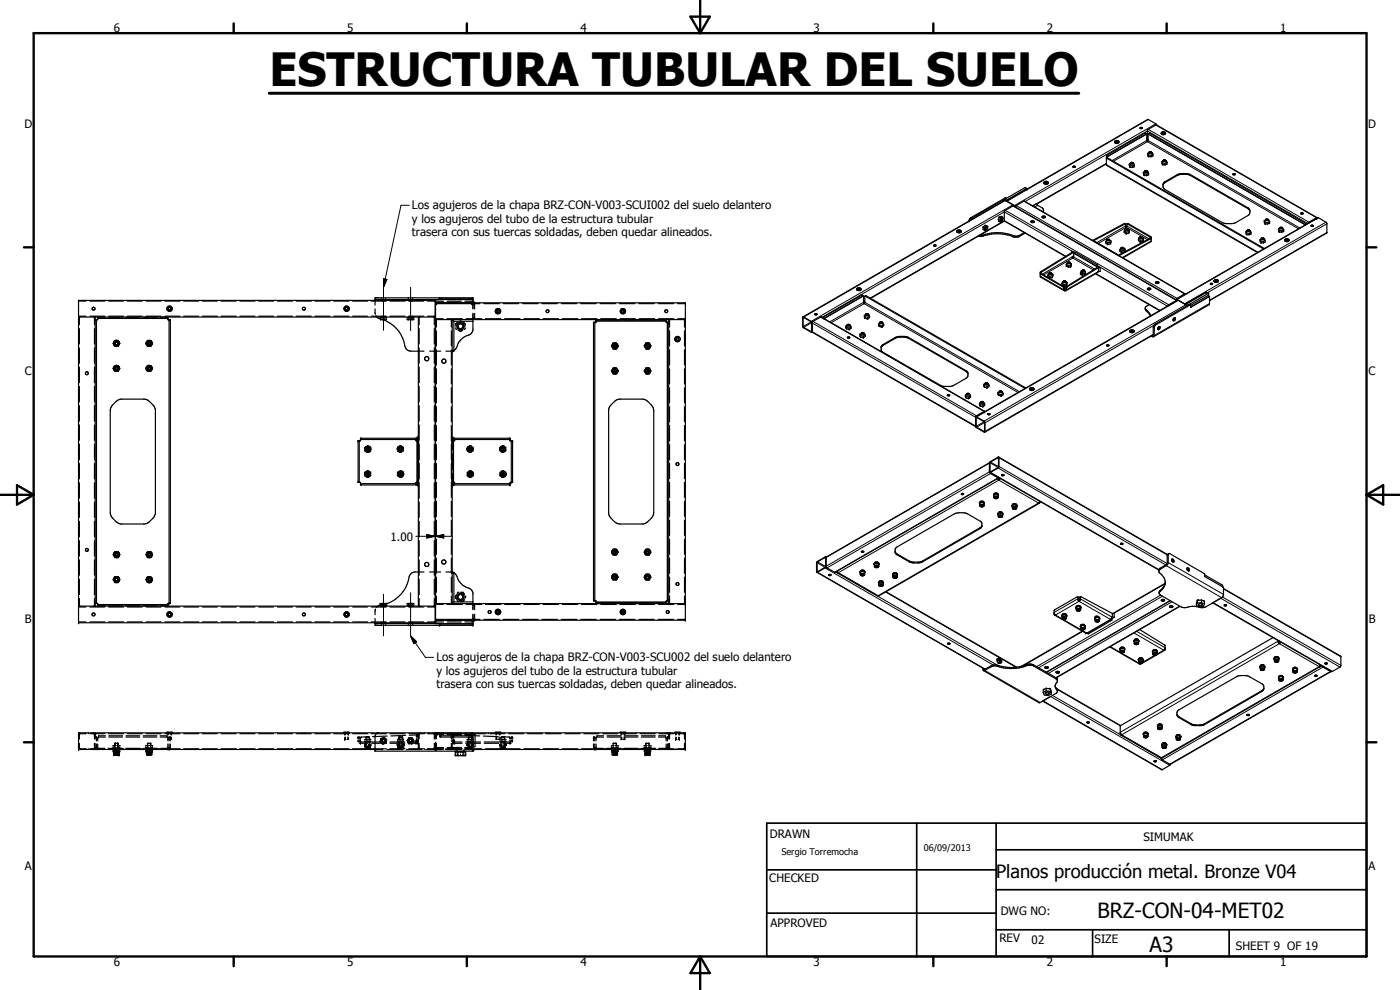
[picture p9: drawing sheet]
<svg xmlns="http://www.w3.org/2000/svg" width="420mm" height="297mm" viewBox="0 0 420 297" stroke-linecap="round" stroke-linejoin="round" font-family="sans-serif">
<defs><g id="words">
<text font-size="13.7" x="80.8" y="25.8">ESTRUCTURA TUBULAR DEL SUELO</text>
<g font-size="6.3">
<text x="329.4" y="275.4">BRZ-CON-04-MET02</text>
<text x="345" y="285.6">A3</text>
</g>
<text font-size="5.5" x="298.9" y="263.4">Planos producción metal. Bronze V04</text>
<g font-size="3.5">
<text x="34.2" y="9.6">6</text>
<text x="104.2" y="9.6">5</text>
<text x="174.2" y="9.6">4</text>
<text x="244.2" y="9.6">3</text>
<text x="314.2" y="9.6">2</text>
<text x="384.2" y="9.6">1</text>
<text x="7.3" y="38.4">D</text>
<text x="410.6" y="38.4">D</text>
<text x="123.6" y="62.6">Los agujeros de la chapa BRZ-CON-V003-SCUI002 del suelo delantero</text>
<text x="123.6" y="66.8">y los agujeros del tubo de la estructura tubular</text>
<text x="123.6" y="71">trasera con sus tuercas soldadas, deben quedar alineados.</text>
<text x="7.4" y="112.6">C</text>
<text x="410.7" y="112.6">C</text>
<text x="117.2" y="162.2">1.00</text>
<text x="7.4" y="186.9">B</text>
<text x="410.8" y="186.9">B</text>
<text x="131" y="198.2">Los agujeros de la chapa BRZ-CON-V003-SCU002 del suelo delantero</text>
<text x="131" y="202.4">y los agujeros del tubo de la estructura tubular</text>
<text x="131" y="206.5">trasera con sus tuercas soldadas, deben quedar alineados.</text>
<text x="231" y="251.5">DRAWN</text>
<text x="343.1" y="252.3">SIMUMAK</text>
<text x="7.4" y="261.1">A</text>
<text x="410.7" y="261.1">A</text>
<text x="230.9" y="264.6">CHECKED</text>
<text x="300.3" y="274.5">DWG NO:</text>
<text x="231.3" y="278.3">APPROVED</text>
<text x="299.9" y="282.6">REV</text>
<text x="309.6" y="283.3">02</text>
<text x="328.5" y="283.1">SIZE</text>
<text x="370.9" y="285.1">SHEET 9 OF 19</text>
<text x="34.2" y="289.9">6</text>
<text x="104.2" y="289.9">5</text>
<text x="174.2" y="289.9">4</text>
<text x="244.2" y="289.9">3</text>
<text x="314.2" y="289.9">2</text>
<text x="384.2" y="289.9">1</text>
</g>
<g font-size="2.7">
<text x="234.5" y="256.6">Sergio Torremocha</text>
<text x="277.2" y="255.3">06/09/2013</text>
</g>
</g></defs>
<g fill="none" stroke="#000" stroke-width=".35">
<path d="M342.2 38.5h.6M342.3 38.3h.5v.2l-.4 .1-.2-.1zM347.2 37.5l-2.7-1.7-36.2 20.9M348.6 39.8a.69 .69 0 0 1 .7-.3 .69 .69 0 0 1 .5 .6 .66 .66 0 0 1-.8 .3 .66 .66 0 0 1-.4-.6zM348.9 39.8h.5a.24 .24 0 0 1-.3 .3 .24 .24 0 0 1-.2-.3zM349.5 39.9h.1M301.5 59.8l-.1 .4M302 59.5l-.3-.1-10.3 5.9-.6 1M302 59.5h.1M307.6 56.3l-15.9 9.1-.5 .7M307.6 56.3l.7 .3M307.6 56.3h.1"/>
<path d="M308.1 56.6l-6.1 3.5M308.1 56.6h.2M308.1 56.6l.2 .1M308.3 56.6v.1M308.3 56.6h.1M308.3 56.7l-6.1 3.5M313.3 54.6a.71 .71 0 0 1 1.3 .3 .66 .66 0 0 1-.7 .3 .66 .66 0 0 1-.6-.6zM313.7 54.7h.4a.24 .24 0 0 1-.2 .3 .24 .24 0 0 1-.2-.3zM314.2 54.7v.1M314.6 54.8a.7 .7 0 0 1-.6 .5 .7 .7 0 0 1-.7-.4M322 50.1l.2-.3 .5 .3M322 50.1h.7"/>
<path d="M332.1 49.1l-20.9 12.1M332.1 46.6v.3M332.1 46.6l.2 .3M332.1 46.9h.2M332.2 46.9v2.8l45.2 26.1M332.4 47l-.1 .4M335.8 42.5a.65 .65 0 0 1-.7 .5 .65 .65 0 0 1-.6-.6l.5-.2 .7 .1a.6 .6 0 0 1-.4 .7 .6 .6 0 0 1-.7-.3l-.1-.1M338.9 49.2l.2 1M338.9 49.2l1.2-.2 .3 .4M338.9 49.2l.2 .5M339.1 50.2h.2M339.1 49.7v.5"/>
<path d="M339.1 49.7l.8 .1M339.3 50.2h.1M339.3 50.2h.6M339.4 48.8l-.1 .5M339.4 48.9l.3-.2 .4 .2v.4M339.9 49.8v.4M340 48.8l-.2 .3-.4-.2M340.4 49.4v.6l-.5 .2M340.4 49.4l-.5 .4M343.1 51.7l.2 .8M343.1 51.7l.3 .4M343.3 52.5l.1 .2"/>
<path d="M343.4 52.7h.7M343.4 52.1v.6M343.4 52.1l.7 .1M343.6 51.2l-.1 .6M343.6 51.2h.1M343.7 51.2h.4l.2 .2-.3 .2-.5-.2-.4 .3M343.7 51.2l.1 .3 .4-.1-.1-.2M343.9 40.1l.2 .2M344 40.3l-.2-.4-11.7 6.7M344 40.3h.1M344 40.3l-11.6 6.7M344.1 52.2v.5"/>
<path d="M344.1 40.3l.1 1.9M344.2 42.2l.2 .3 .2-.3M344.3 51.8v-.4l.4 .5M344.4 42v-2.9l2.7-1.6 48.2 27.8M344.4 42h.1M344.4 42l.2 .2M344.4 42l-.2 .2M344.5 46l.1 .8M344.5 46l.1 .5M344.6 46.9v.1M344.6 47h.8M344.6 40.3v1.9"/>
<path d="M344.6 46.5v.5M344.6 46.5l.8 .1M344.6 40.3h.1M344.7 51.9v.6l-.6 .2M344.7 51.9l-.6 .3M344.7 40.3l47 27.1M344.7 40.3l.3-.4 47 27.2M344.8 40.2l-.2 .1M344.8 45.8l-.3 .2M344.9 45.6l-.1 .5M345 45.6l.6 .1-.4 .2zM345 45.6h-.1"/>
<path d="M345.4 46.6v.4M345.5 45.6l.1 .1-.2 .3-.6-.2M345.6 46.1v-.3l.4 .5M346 46.3v.5l-.6 .2M346 46.3l-.6 .3M348.5 40a.81 .81 0 0 0 1.3 0M348.7 48.5l.1 .8M348.7 48.5l.2 .4M348.8 49.3h.1M348.8 49.3l.1 .1M348.9 49.4l.8 .1M348.9 48.9v.5"/>
<path d="M348.9 48.9l.8 .1M349 55.6l.4-.7 3.9-2.2a4.4 4.4 0 0 1 2.9-.4l.9 .2 17.4 10.1 .6 .6M349.2 48l.6 .2-.4 .1zM349.2 48l-.1 .6M349.7 49v.5M349.7 48l.2 .2M349.9 48.3l.4 .4M349.9 48.2l-.4 .2-.4-.1-.4 .2M349.9 48.2v.4M350.3 48.7v.5l-.6 .3M350.3 48.7l-.6 .3M370 52.2l.6-.1a.3 .3 0 0 1-.2 .4 .3 .3 0 0 1-.4-.3z"/>
<path d="M370 52.4h.7M280.2 73.6l.4-.2 .3 .3-.5 .2zM280.2 73.7h.7M287.2 69.3a.71 .71 0 0 1 .7-.3 .71 .71 0 0 1 .5 .6l-.8 .2-.4-.2zM287.6 69.3l.5 .1-.5 .1zM288.4 69.4l-.4 .3-.8-.2M295 68.1l.1 .8 .3 .2M295 68.1l.5 .3M295.5 68.4l-.1 .7M295.6 67.6l-.6 .5M295.6 67.6l.8 .3M295.6 67.6l.4 .2"/>
<path d="M295.8 68.4l.4-.1-.3 .5zM296 67.8l-.5 .6M296 67.8l.4 .1M296.4 67.9v.7l-.5 .6-.5-.1M299.6 65.9l.1 .3M299.6 65.9l.4 .2M299.7 66.2h.1M299.7 66.2l.5 .4M299.8 65.2l-.2 .7M299.8 65.2l.7-.3 .4 .3M299.8 65.2l.5 .2M300 66.1l.2 .5"/>
<path d="M300.3 65.4l-.3 .7M300.5 65.6l.3 .2-.4 .4-.1-.2zM300.9 65.2l.2 .4-.3 .7-.6 .3M300.9 65.2l-.6 .2M301.4 66.3l.1-3.1 2.7-1.4 49 28.3M301.4 66.3h.1M301.4 66.3l18.4 10.7M301.4 66.3l-40.1 23.2M302 60.3h.1M302 60.1l-.1 .2M302 60.1h.1M302 60.1l.2 .1"/>
<path d="M302.1 60.3l2.5 1.5 .1 .3 .3-.4 2.4-1.4M302.1 60.2h.1M302.1 60.1v.1M302.2 60.2l-.2 .1M302.2 60.2h.1M304.2 61.6l.4 .4M304.2 61.8l-.2-.3-2.5-1.4-60.5 35M307.4 69.8l-1.4 .8a3.1 3.1 0 0 1-3.1-.3 13.9 13.9 0 0 0-8.3 .3h-.5M307.4 60.3h.1M307.4 60.3l48.3 27.9M307.7 69.9l-1.7 1a3.2 3.2 0 0 1-3.1-.3 13 13 0 0 0-8 .3l-1.2-.1M309.4 66.6l.3-.2 .7 .2"/>
<path d="M309.5 66.3a.5 .5 0 0 1 .5-.1 .5 .5 0 0 1 .3 .5l-.6 .1-.3-.1zM311.4 61.6l1.5 .9 .3 .4-.1 .7M311.4 61.6l-.3-.5-1.1 .7M311.4 61.6l-.9 .5M312.7 65.2l.4-.2 .6 .2M313.2 63.1l-.3 .4M313.7 65.2l-.2-.4h-.4l-.4 .4M313.7 65.2l-.4 .2-.6-.2M320 79.4v.5l.6 .2M320 79.4l.6 .3M320.4 78.9l-.4 .5M320.4 78.8v.4"/>
<path d="M320.4 78.7v.1M320.5 78.7h.1M320.6 79.7v.4M321 78.7h.1M321.1 78.7l-.4 .3-.2-.3M321.1 78.7h-.7M321.1 78.7h.1M321.1 78.7l.1 .1M321.2 78.8l-.4 .3-.4-.2M321.2 78.9l.4 .2M321.2 78.9v.3M321.3 79.5v.6"/>
<path d="M321.3 79.5l-.7 .2M321.6 79.1l-.2 .8M321.6 79.1l-.3 .4M321.6 75.4l.4 .2-.4 .2zM321.8 75.6l-9.6 6.1 .1 1.4 7.1 4.1M321.9 75.6h.1M321.9 75.6h-.1M322 75.6l.1 .1M322 75.6h.1M322.1 75.7l.1 1.4-.2 .3-.2-.3 .4-.4M322.1 75.7l-9.6 6-.1 .4M322.4 76l6.7 3.9"/>
<path d="M322.4 76l.2-.4 6.8 3.9M322.4 75.9v.1M328.4 72.4h.1M328.5 72.4h.1M328.5 72.4l6.8 4M329.1 79.9l.2 .4M329.3 79.8l.2 .3M329.3 79.8l-.2 .1M329.4 79.5l-.1 .3M329.4 79.5l-.3 .4M331.8 72.5v.4l.6 .5M331.8 72.5l.6 .4"/>
<path d="M332.2 72.1l-.4 .4M332.2 72l.2 .1M332.2 72v.4M332.3 71.9l-.1 .1M332.4 72.9v.5M332.6 73.3l-.2 .1M332.6 73.3h.1M332.9 71.8l.1 .2M332.9 71.8h-.5l-.1 .3h.7M332.9 71.9l-.1 .2h-.3M333 72.1l.4 .2M333 72v.4"/>
<path d="M333.2 73.2l-.6 .1M333.2 72.7v.5M333.2 72.7l-.8 .2M333.4 72.3l-.2 .9M333.4 72.3l-.2 .4M335.1 76.3l.2 .1M335.3 76.4l.1 .1M335.3 76.4h.1M336.1 75v.4l.6 .4M336.1 75l.6 .3M336.5 74.4l.2 .3 .6-.2 .3 .2M336.5 74.5l-.4 .5"/>
<path d="M336.5 74.5v.3M336.5 74.3v.1M336.5 74.3l.2 .3 .5-.2M336.6 74.3h-.1M336.7 75.3v.5M337.1 74.3h-.6M337.1 74.3l.2 .1M337.1 74.3h.1M337.3 74.4v.4M337.4 69.3v.5l.6 .4M337.4 69.3l.6 .3M337.4 75.2v.4"/>
<path d="M337.4 75.6l-.7 .2M337.4 75.2l-.7 .1M337.6 75.3l-.2 .3M337.6 74.7v.7M337.6 75.3v.1M337.6 74.7l-.2 .5M337.7 67.2l-.3-.1-9.6 5M337.8 68.8v.4M337.8 68.8l-.4 .5M337.9 68.6h.1M337.9 68.6l-.1 .1M337.9 68.6l-.1 .2"/>
<path d="M337.9 68.6h.6M338 69.6v.6M338.2 67.2l.3-.1 6.8 3.9 .1 1.5M338.2 67.2l-.2 1-.4-1-9.5 5.1M338.2 67.2l7 4 .1 .3M338.4 68.6h.1M338.4 68.6l.1 .2-.4 .2-.2-.3M338.5 68.6l.1 .2M338.6 68.8l-.2 .2-.6-.1M338.6 68.8l.4 .3M338.6 68.8v.4M338.7 70l-.7 .2"/>
<path d="M338.7 69.5v.5M338.7 69.5l-.7 .1M338.9 69.7h.1M338.9 69.7l-.2 .3M339 69.1l-.1 .6M339 69.1l-.3 .4M341.7 71.8v.4l.5 .4M341.7 71.8l.5 .3M342 71.3l.3 .2 .5-.2 .4 .2M342 71.2v.4M342 71.3h-.2l-.1 .5M342.2 71l-.2 .2"/>
<path d="M342.2 72.1v.5M342.6 71v.3l-.5-.1M342.6 71l-.5 .2M342.7 71.1l.1 .5M342.7 71v.1M343 72.4l-.8 .2M343 72v.4M343 72l-.8 .1M343.1 72.1v.1M343.1 72.1l-.1 .3M343.2 71.5l-.1 .7M343.2 72.1l-.1 .1"/>
<path d="M343.2 71.5l-.2 .5M345.3 72.6l-8.3 4.8M345.4 72.5l-.1 .1M345.4 71.6l-.3-.1-9.5 5.1M345.5 71.6l-9.6 5.2M373.9 69.4l.2 1M373.9 69.4l1.3-.2 .2 .5M373.9 69.4l.2 .5M374.1 70.4h.8M374.1 69.9v.5M374.1 69.9l.8 .1M374.3 69.1v.5"/>
<path d="M374.4 69l-.1 .1M374.9 70v.4M375 69l-.1 .3-.6-.2M375 69l.1 .6M375 69l-.7 .1M375.1 63.2l-.2 1.2-4.3 2.5-.9 .2-2.6-.2-17.7-10.2a1.37 1.37 0 0 1 .2-2.2l4.2-2.3h3l17.9 10.3 .4 .9M375.4 69.7v.5l-.5 .2M375.4 69.7l-.5 .3M378.2 71.9l.2 1M378.2 71.9l1.1-.3 .4 .5M378.2 71.9l.2 .4M378.4 72.9h.7"/>
<path d="M378.4 72.3v.6M378.4 72.3l.7 .1M378.7 71.4l-.2 .6M378.7 71.4a.31 .31 0 0 0 .2 .4 .31 .31 0 0 0 .4-.2M378.7 71.4l.6 .1M379.1 72.4v.5M379.1 71.4l.2 .1M379.3 71.5v.5M379.4 66.2l.2 1M379.4 66.2l.2 .5M379.5 74.6l-47.1-27.2-.3 .1 47.2 27.2M379.6 66.7v.5"/>
<path d="M379.6 67.2h.8M379.6 66.7l.8 .1M379.7 72.1v.5l-.6 .3M379.7 72.1l-.6 .3M379.8 66l.2 .2 .6-.2M379.8 66l-.4 .2M379.8 66v.3M380 65.8l-.1 .1 .2 .2 .5-.2M380.4 66.8v.4M380.4 65.8h.1M380.5 65.8l-.4-.1-.3 .3M380.5 65.8l.1 .1"/>
<path d="M380.6 65.9v.1M380.6 66l.4 .5M380.6 66h.1M380.6 66v.3M381 66.5v.5l-.6 .2M381 66.5l-.6 .3M383.7 68.7l.2 .9M383.7 68.7l.2 .4M383.9 69.6l.8 .1M383.9 69.1v.5M383.9 69.1l.8 .2M384.1 68.5l-.4 .2"/>
<path d="M384.2 68.3l.3-.1 .4 .2-.2 .2-.6-.1M384.2 68.3v.1M384.2 68.2l-.1 .6M384.7 69.3v.4M384.8 68.3l-.2 .2-.4-.1M384.9 68.8l.1-.3 .3 .4M385.1 69.5h.1M385.1 69.5l-.4 .2M385.3 68.9v.6h-.2M385.3 68.9l-.6 .4M385.6 72.1l.5 .3 .7-.3M385.6 71.8a.71 .71 0 0 1 .7-.2 .71 .71 0 0 1 .6 .5 .66 .66 0 0 1-.8 .4 .66 .66 0 0 1-.5-.7z"/>
<path d="M385.9 72v.1M385.9 71.9h.6a.28 .28 0 0 1-.3 .3 .28 .28 0 0 1-.3-.3zM390.4 64.1l.1 .1M390.4 64.1a.32 .32 0 0 1 .3-.3 .32 .32 0 0 1 .4 .3M390.4 64.1h.7M391.1 64.1l-.6 .1M391.7 67.4h.1M392 67.3h.1M392 67.1l-.3 .3M392 67.3l-.3 .1M392 67.1v.2M393.5 67.8h.6"/>
<path d="M393.5 67.8l.3-.3 .3 .3M395.2 65.5l-2.4 1.4M395.3 65.3l-2.7 1.7M395.3 65.3l.1 .1M23.6 90.1h107v96.8h-107zM23.6 95.1h107M23.6 94.9h2.2M23.6 90.3h2.2M23.8 95.1v2.3M23.8 98.6v4.6M27 94.9h4.4M27 90.3h4.4"/>
<path d="M28.4 95.1v2.3M28.4 98.6v4.6M28.6 95.1v86.8M28.6 96.2h.3M28.9 95.9v85.2M29.3 95.2v.7h-.7M29.3 95.5h21.1M29.6 95.1v.4M32.6 94.9h4.5M32.6 90.3h4.5M38.2 94.9h4.5M38.2 90.3h4.5"/>
<path d="M43.8 94.9h4.5M43.8 90.3h4.5M49.5 94.9h4.5M49.5 90.3h4.5M50.1 95.1v.4M50.4 95.2v.7h.7v85.2h-.7v.7h-2.3M50.4 92.3v.5l.3 .3M50.6 92.1h.5l.3 .4M50.6 93.1h.1M50.7 95.9v85.2M51.4 92.3v.2M51.4 92.5l-.2 .6h-.5"/>
<path d="M55.1 94.9h4.5M55.1 90.3h4.5M60.7 94.9h4.5M60.7 90.3h4.5M66.4 94.9h4.5M66.4 90.3h4.5M72 94.9h4.5M72 90.3h4.5M77.6 94.9h4.5M77.6 90.3h4.5M83.3 94.9h4.5M83.3 90.3h4.5"/>
<path d="M88.9 94.9h4.5M88.9 90.3h4.5M94.5 94.9h4.5M94.5 90.3h4.5M100.1 94.9h4.6M100.1 90.3h4.6M103.5 92.3v.5l.2 .3M103.7 92.1h.5l.4 .4M103.7 93.1h.1M104.5 92.3l.1 .2M104.6 92.5l-.3 .6h-.6M105.8 94.9h4.5"/>
<path d="M105.8 90.3h4.5M111.4 94.9h4.5M111.4 90.3h4.5M112.6 90.2v-.8h29.3v3.3M112.6 90.3v1.2M112.6 92.7v1.6M112.6 89.9h29.3M112.8 94.7l.7 .8 .9 .3M114.2 95.1v.8M114.4 89.4v.1M114.4 89.7v.2M114.4 95.1v.1"/>
<path d="M114.5 95.1v.1M114.6 90.1v.1M114.6 90.3h.1M114.6 94.9v.1M114.6 95l.1 .4M114.7 95.7v.2M114.7 95.8l.3 .1M114.8 95.1v.1M115 95.1v.3M115 95.7v.2M115 95.9a9.8 9.8 0 0 1 6.5 7.9l.4 .9 1.1 .6 4.2 .1M115.2 95.2v.7"/>
<path d="M115.2 95.1v.1M115.5 95.1v.3M115.5 95.7v.2M115.5 90.1v.1M115.5 90.3h.1M115.5 94.9v.1M115.5 95v.1M115.7 89.4v.1M115.7 89.7v.2M115.7 95.1v.1M115.8 95.1v.1M115.9 95.2v.3"/>
<path d="M115.9 95.7v.2M116 95.1v.8h-1.8v-.7h1.8M117 94.9h4.6M117 90.3h4.6M122.5 95.1v.1M122.5 89.4v.1M122.5 89.7v.2M122.6 95.1v.3M122.6 95.7v.2M122.7 90.3h4.5M122.8 90.1v.1M122.8 90.3h.1"/>
<path d="M122.8 95v.9M122.9 95.1h1.2M123.1 95.1v.1M123.6 95.1v.4M123.6 95.7v.2M123.6 90.1v.1M123.6 90.3h.1M123.6 94.9v.1M123.6 95v.1M123.8 95.2v.7M123.9 89.4v.1M123.9 89.7v.2"/>
<path d="M123.9 95.1v.1M124 95.1v.1M124.2 95.1v.8h-2v-.7h.6M125.5 95.1v39.8M125.8 95.1v2.3M125.8 98.6v4.6M127.2 94.9l-4.4 .1M128.3 94.9h2.3M128.3 90.3h2.3M130.3 95.1v2.3M130.3 98.6v4.6M130.7 89.9v97.2"/>
<path d="M130.7 90.8h75v95.3h-75M130.7 95.9h75M130.7 95.6h2.3M130.7 91.1h.1M130.9 91.1h13.1M131 90.7v.3M131 95.9v2.2M131 99.3v4.5M131 91h2.1M131.1 90.9l-.1 .1M131.2 90.8l-.1 .1M131.9 89.4v.5"/>
<path d="M131.9 89.5l.4 .4M132.2 89.9v-.4h9.5v.4M133.1 90.4h-2.1v.2M134.1 95.6h4.7M134.2 91h4.3M134.2 90.4h4.3M135.5 95.9v2.2M135.5 99.3v4.5M136.2 96.4l-.5-.5v39M136.2 96.4v8.8l-.6 .1M136.2 96.4h5.7M136.8 97.3v.6"/>
<path d="M136.8 98.3v.4l.3 .1M136.9 97l-.1 .2M136.9 97.3l-.1 .2M137.2 96.9l-.1 .2M137.2 96.9h-.1M137.5 99.1l.3 .1M137.5 96.6l-.3 .3M137.8 99.2h.3M137.8 99.2l.2 .1M137.9 96.5l.3-.2 .3 .2M138.1 99.4h.2M138.3 99.2h.3"/>
<path d="M138.6 99.2l-.1 .1M138.9 99.1l-.3 .1M138.9 96.6l.3 .3M139.2 96.9l.1 .2M139.2 96.9h.1M139.5 97l.1 .2M139.5 97.3l.1 .2M139.5 90.4h2.2v.2M139.6 97.3v.6M139.6 98.3v.4l-.4 .1M139.9 95.6h4.7M141.4 90.8l.2 .1"/>
<path d="M141.7 90.7v.4l-2.2-.1M141.9 94v5.1l-.2 .5a2.99 2.99 0 0 1-2.1 1.3 5 5 0 0 0-2.6 3.4l-.8 .9M141.9 90.2l.7 .6M141.9 91.4h.2M141.9 95.4h.2M142.3 91.4h.1v1.3M142.4 94v1.4h-.1M145.2 91.1h4.6M145.7 95.6h4.6M148.9 93.2l.1 .5 .6 .2M149 93.1l-.1 .1M149.7 93.9h-.1"/>
<path d="M149.7 92.9l-.4-.1-.4 .4M149.9 93.1l.1 .4-.4 .4M151 91.1h4.6M151.5 95.6h4.6M156.8 91.1h4.7M157.3 95.6h4.6M162.6 91.1h4.7M163 95.6h4.6M168.5 91.1h4.6M168.8 95.6h4.6M174.3 91.1h4.6M174.5 95.6h4.6"/>
<path d="M178.5 96.7v83.6M178.9 96.3h21M179.1 95.9v.4h20.6v-.4M180.1 91.1h4.6M180.3 95.6h4.6M181.2 95.9h-2.3v.8h-.8v83.6h.8v.8h2.3M182.2 95.9h4.1M185.9 91.1h4.7M186.1 95.6h4.6M186.4 93.2l.1 .5 .7 .2M186.5 93.1l-.1 .1M187.2 92.9l-.4-.1-.4 .4"/>
<path d="M187.4 95.9h4.1M187.4 93.1v.6l-.3 .2M191.7 91.1h4.7M191.8 95.6h4.7M192.5 95.9h4.1M197.6 91.1h4.6M197.6 95.9h2.3v.8h.8M197.6 95.6h4.6M200.3 96.7v83.6M200.3 96.9h.4M200.7 95.9v85.2M200.9 95.9v2.2"/>
<path d="M200.9 99.3v4.5M203.4 91.1h2.3M203.4 95.6h2.3M205.4 95.9v2.2M205.4 99.3v4.5M241 95.1v3.1l2.7 1.5M241 95.1l2.5 1.4 .2 .4M241.1 95.3l2.3 1.3v2.9l-2.3-1.3zM243.4 99.5h.1M243.7 99.7l.1-3.1 2.7-1.5 49.1 28.3M243.7 99.5v.2M243.7 99.6v.1"/>
<path d="M243.7 99.7l49.1 28.3M244.5 94.4h.7M244.5 94.4l.2-.3 .5 .3M247.1 95.2l.2 .3zM247.1 95.5h.1M253.9 97.8v.7M253.9 97.8l.2 .5M253.9 98.5l.2 .2M253.9 98.4v.1M254.1 98.7l.7 .2M254.1 98.3v.4M254.1 98.3l.7 .1"/>
<path d="M254.2 97.5l.4 .3 .6-.2 .2 .5M254.2 97.6l-.3 .2M254.2 97.5v.5M254.4 97.4l-.2 .1M254.8 98.4v.5M254.9 97.4l.1 .6M254.9 97.4l.1 .1M254.9 97.4l-.4-.1-.2 .2 .5 .2 .2-.2M255.4 98.1v.4l-.6 .4M255.4 98.1l-.6 .3M257.2 86.5l.7-.1 .5 .3a.64 .64 0 0 1-.7 .5 .64 .64 0 0 1-.6-.6zM258.4 86.7l-.7 .4-.6-.2"/>
<path d="M258.5 100l.3 .2 .5-.1M258.5 100v.4M258.5 99.9l.4-.2 .3 .3-.4 .1zM258.5 99.9v.1M258.6 99.8v.1M258.9 88.7l.2 .2M259 88.9h.1M259 88.8l-11.7 6.8M259 88.8l-.3-.3-11.6 6.7M259.1 88.9h.1M259.2 88.9v1.9l.2 .3M259.2 99.9l.1 .1"/>
<path d="M259.3 100v.4M259.4 94.6l.2 .9M259.4 94.6l.2 .5M259.4 91.1h.1M259.5 90.5l-.3 .3M259.6 88.8l-.2 2.3M259.6 95.5l.6 .1M259.6 95.1v.4M259.6 95.1l.8 .1M259.6 88.9l.3-.2 47.9 27.7M259.6 88.8l48 27.7M259.8 94.4l.3 .2 .5-.2"/>
<path d="M259.8 94.4l.3-.3 .5 .3M259.8 94.4l-.4 .2M259.8 94.4v.3M260.2 95.6v.1M260.2 95.7h.2M260.4 94.1a.28 .28 0 0 1-.2 .4 .28 .28 0 0 1-.3-.3M260.4 95.2v.5M260.6 94.4v.3M260.6 94.4l.4 .5M260.6 94.4h.1M261 94.9v.4l-.6 .4M261 94.9l-.6 .3"/>
<path d="M263.7 97.1l.2 .9M263.7 97.1l.2 .4M263.9 98l.8 .2M263.9 97.5v.5M263.9 97.5l.8 .2M264.1 96.9l-.4 .2M264.1 96.7v.5M264.1 96.9h.1M264.1 96.7l.5-.1 .1 .2-.3 .1zM264.1 96.6v.1M264.2 96.6h-.1M264.7 96.6l.1 .6"/>
<path d="M264.7 97.7v.5M264.8 96.9h-.7M264.8 96.8l.4 .5M265.2 97.3v.4l-.5 .5M265.2 97.3l-.5 .4M314.4 82.5v.6l.6 .3M314.4 82.5l.6 .4M314.8 82.1l-.4 .4M314.8 82l.4 .3 .4-.2M314.8 82v.4M314.9 82h-.1M314.9 82l.2 .2 .4-.2"/>
<path d="M314.9 82l.3-.2 .3 .2M314.9 81.9v.1M315 82.9v.5M315.5 81.9l.1 .1M315.6 82v.4M315.6 82.1l.4 .2M315.8 83.3l-.8 .1M315.8 82.8v.5M315.8 82.8l-.8 .1M316 82.3l-.2 1M316 82.3l-.2 .5M318.7 85v.6l.6 .2"/>
<path d="M318.7 85l.6 .3M319.1 84.5a.46 .46 0 0 0 .8 0l.3 .3M319.1 84.5l-.4 .5M319.1 84.5v.4M319.2 84.3l-.1 .2M319.2 84.3a.31 .31 0 0 0 .3 .3 .31 .31 0 0 0 .3-.1M319.2 84.3h.5M319.3 85.3v.5M319.3 87.2h.4M319.7 87l-.3-.2-.1-.8-6.8-3.9-.3 .1 6.9 3.9 .2 1.1M319.7 87h.1M319.7 87v.2"/>
<path d="M319.7 84.3h.1M319.7 84.3l.1 .1M319.8 84.4l.1 .1M319.8 85.7v.1M319.8 85.7l-.5 .1M319.8 85.8h.2M319.9 84.5v.4M320 85.2v.6M320 85.2l-.7 .1M320.2 84.8l-.2 1M320.2 84.8l-.2 .4M321.3 80.1h-.7"/>
<path d="M321.4 80l-.1 .1M324.3 81.8v.5l.5 .3M324.3 81.8l.5 .3M324.7 81.2v.5l.5 .1M324.7 81.6v.1M324.7 81.3l-.3 .1-.1 .4M324.7 81.2l.2 .2 .6-.1M324.8 81.2h.1M324.8 82.1v.5M324.9 81l-.1 .2M325.4 81l.1 .2M325.4 81.2l-.3-.2-.4 .2"/>
<path d="M325.4 81.2l-.3 .2-.3-.2M325.5 81.2v.4M325.5 81.4l.3 .2M325.6 82.5l-.8 .1M325.6 82v.5M325.6 82l-.8 .1M325.8 81.6l-.2 .9M325.8 81.6l-.2 .4M328.7 82.1l19.3 11.1M329.6 80.1l-9.6 5.9-.3 1M329.6 80.1l.2 .1M329.6 81.4l-.2 .4-9.5 5.4"/>
<path d="M329.6 80.3h.6M329.6 80.3l.3-.2 .3 .2M329.6 80.3v1.1M329.8 80.2l-9.6 5.9-.1 1-.4 .1M330.2 80.3v1.1h-.6M339 99.4a.78 .78 0 0 0 1.3 0M339.1 99.2l.9-.2a.43 .43 0 0 1 .4 .4 .43 .43 0 0 1-.4 .4h-.6l-.3-.2zM339.5 99.2l.5 .2-.4 .1zM343.7 92.5l1.6 2.2M344.4 86.8l.4-.2 .5 .2M344.9 91.4l-.7 .4a1.17 1.17 0 0 0 .4 2.1l.7 .9M345.3 86.8l-.3 .2-.6-.2"/>
<path d="M345.3 86.8l-.1-.3-.5-.1-.3 .4M346.8 84.7l.7-.2 .3 .3-.6 .3zM346.8 84.9l.4-.2 .6 .2M347.5 98.3l-.1 .4M347.6 98.2l-.1 .1M347.9 98a.53 .53 0 0 1 .2 .6 .53 .53 0 0 1-.6 .3l-.1-.2M347.9 98l-.4 .3M347.9 98v.3l-.5 .5M350.7 91.6v.1M350.7 91.6h.1M352.2 95.7l-.1 .1M352.2 95.5v.2"/>
<path d="M352.5 95.3a.47 .47 0 0 1 .2 .7 .47 .47 0 0 1-.6 .2l.1-.6M352.5 95.3l-.3 .3M352.5 95.3l-.5 .8M353 89.8l42.5-24.5 2.5 1.4 .2 .4-.1 2.8-35.1 20.3M353.1 90.3l-2.3 1.3M353.1 90h.1M353.1 90l.3 .1M353.1 89.8l2.6 1.6M353.2 90.1l-2.4 1.3-.3 .4M353.2 90.1l.1 .1M353.4 90.1l2.5 1.3 .2 .4M353.4 90.1l-60.5 35"/>
<path d="M355.5 88.3h.1M355.5 88.3l-2.4 1.5M355.7 88.2h.2M355.7 88.2l-2.6 1.4-.1 .4 .1-.2M355.8 91.2h.1M355.8 91.2l.1 .1M355.8 91.3v.1M355.9 91.2l-.1 .1M357.2 91.4h.1M357.3 91.4l-10.5 6.1-.4 .7-.2 2.8M357.3 91.4v.1M357.3 92.1h.1"/>
<path d="M357.3 91.5v.6M357.3 91.5l-.4-.2-10.4 6-.4 .9v2.4h-.3M357.3 91.9l.1 .2M357.3 91.6l5.3-3 .2 .4-5.4 3.1M361.9 87.7h.1M362 87.7l-6.1 3.5M362 87.7l-6.2 3.5M362.1 87.7h.1M362.1 87.7h-.1M362.1 87.7l.6 .4M362.4 87.8h.1v.1M362.7 88.1l-6.2 3.5"/>
<path d="M362.7 88.1v.8M362.7 88.9l.3 .1M363 89l-5.7 3.1M363 89l-.1 2.4-16.7 9.6M363.3 85.1l.4-.1 .2 .2-.5 .2zM363.3 85.3h.6M364.4 84.1a.62 .62 0 0 1 .8-.3 .62 .62 0 0 1 .3 .8l-.1 .1a.6 .6 0 0 1-.7 .1 .6 .6 0 0 1-.3-.7zM365.7 84.2a.8 .8 0 0 1-1.3 .1M23.8 104.4v4.6M23.8 110.2v4.6M23.8 116v4.6M28.4 104.4v4.6"/>
<path d="M28.4 110.2v4.6M28.4 116v4.6M34.3 103.7l.1 .1M34.3 111.2l.1 .1M34.4 102.7a.65 .65 0 0 0 .5 1 .65 .65 0 0 0 .6-1M34.4 110.2l-.1 .6 .3 .3a.66 .66 0 0 0 .8 0 .66 .66 0 0 0 .1-.9M34.4 102.2h1.1l.5 .8-.5 .9h-1.1l-.5-.9zM34.4 109.7h1.1l.5 .8-.5 .9h-1.1l-.5-.9zM34.4 102.3l-.1 .1M34.4 109.9h-.1M34.5 110.6l.4 .3M34.5 110.6l.1 .1"/>
<path d="M34.6 102.2l.1 .1M34.6 109.7l-.6 .7 .2 .7M34.6 103.2l.2 .2M34.6 103.8l.1 .1M34.6 110.7l.4 .3 .3-.2M34.6 111.4h.1M34.6 103.2l.1 .2M34.6 110.5l-.1 .1M34.6 102.3l-.4 .8M34.6 109.7l.1 .1M34.7 110.3l-.1 .4M34.7 110.3l-.2 .3"/>
<path d="M34.7 103.3l.1 .1M34.7 102.4v.2M34.7 110.8l.3 .2M34.7 102.8l-.1 .4M34.7 109.7l-.1 .1M34.7 109.6v.2M34.7 110.1a.51 .51 0 0 0 0 .9 .51 .51 0 0 0 .8-.4M34.7 110.1h.4l.4 .5M34.8 110l-.1 .1M34.8 102.4v.1M34.8 109.6v.2M34.8 109.6l.7 .2 .4 .8"/>
<path d="M34.8 109.6l-.2 .1M34.8 103.4h.3h-.2M34.8 110.2h.4M34.8 110.2l-.1 .1M34.8 102.5l-.4 .4 .1 .5M34.8 110l-.4 .4 .1 .5M34.8 102.6a.5 .5 0 0 0-.3 .6 .5 .5 0 0 0 .6 .4 .5 .5 0 0 0 .4-.6l-.2-.3M34.8 110l.5 .1 .2 .5M34.8 109.9v.1M34.8 102.5l.5 .1M34.8 102.3a.83 .83 0 0 0-.7 .5 .83 .83 0 0 0 .1 .8M34.9 102.2a.8 .8 0 0 1 .8 .5 .8 .8 0 0 1-.3 1"/>
<path d="M34.9 109.6a.88 .88 0 0 1 .8 .6 .88 .88 0 0 1-.3 1l-.4 .2-.7-.4M34.9 110.9h.1M34.9 102.2l-.3 .1M34.9 102.7l-.3 .1v.5M34.9 109.9l.1 .1M34.9 102.4l.1 .1M34.9 102.2h.4l.6 .7M34.9 102.7h.3M34.9 102.6l.1 .1M34.9 102.6l-.1 .1M35 102.5l.3 .2M35 102.5l-.2 .1"/>
<path d="M35.2 102.7h.1M35.2 110.2v.1M35.2 102.7l.1 .2M35.2 110.9h-.1M35.2 110.2l.1 .2M35.3 102.6l.2 .7M35.3 110.8l-.1 .1M35.3 110.4v.3M35.3 110.4v.4M35.3 110.4v.2M35.3 103v.3M35.3 103.3l-.5 .1"/>
<path d="M35.3 102.9v.4M35.3 110.7l-.1 .2M35.3 103.3h.1M35.8 102.8v.5M35.8 110.3v.2M35.8 110.6v.2M35.8 103.3v.1M35.9 110.6l-.1 .3M35.9 103.1l-.1 .2M44 103a.81 .81 0 0 1 1.2-.6 .81 .81 0 0 1-.1 1.4M44.1 103.7l.2 .1M44.1 111.2l.2 .1"/>
<path d="M44.2 102.7a.65 .65 0 0 0 .6 1 .65 .65 0 0 0 .5-1M44.2 110.2l-.1 .4 .3 .5a.66 .66 0 0 0 .8-.1 .66 .66 0 0 0 .1-.8M44.3 102.3l-.2 .1M44.3 102.2h1l.5 .8-.5 .9h-1l-.5-.9zM44.3 109.9h-.2M44.3 109.7h1l.5 .8-.5 .9h-1l-.5-.9zM44.3 110.4l.1 .5M44.4 110.5v.2M44.4 103.1l.1 .3M44.4 110.5v.3M44.4 109.8h.1M44.4 110.4v.2"/>
<path d="M44.4 102.2a.87 .87 0 0 0-.3 1.4M44.4 102.2l.2 .1M44.4 103.1h.1M44.4 103.8l.1 .1M44.4 110.7l.1 .2M44.4 111.4h.1M44.4 102.9v.1M44.4 103.1l.1 .2M44.4 110.4v.1M44.4 110.8l.1 .1M44.4 110.8l.2 .1M44.5 102.2v.1"/>
<path d="M44.5 103.4h.2M44.5 110v.1M44.5 110.1l-.1 .2M44.5 102.4v.2M44.5 102.6l-.3 .4 .2 .4M44.5 102.7l-.1 .4M44.5 102.7l-.1 .3M44.5 102.7h.4l.3 .2M44.5 102.2h-.1M44.5 109.6l.1 .2M44.6 102.2v.1M44.6 109.6a.92 .92 0 0 0-.6 1.5"/>
<path d="M44.6 102.4v.1M44.6 109.6v.2M44.6 109.9l-.1 .3M44.6 103.4h.3M44.7 102.5h.2M44.7 109.6l.8 .4M44.7 102.5l-.2 .1M44.7 110.1l.4 .1M44.7 109.6v.2M44.7 102.2v.1M44.7 102.7h.2M44.7 102.5l-.3 .2a.51 .51 0 0 0 .1 .8 .51 .51 0 0 0 .7-.2v-.4l-.3-.3"/>
<path d="M44.7 109.9a.56 .56 0 0 1 .5 .7 .56 .56 0 0 1-.7 .4l-.2-.4 .1-.4M44.7 102.4v.1M44.7 102.5l.2 .1M44.8 110.9h.1M44.9 110.2h.1M44.9 102.5l.4 .4-.1 .4M44.9 102.2l.7 .5v.7M45 110.9h-.2M45 103.4h.1M45 103.4h-.4M45 110.9h-.5M45 110.2l.1 .1"/>
<path d="M45 110.2h-.4l-.2 .2M45 110.2l.1 .2M45 110.8v.1M45.1 110.3h.1M45.1 102.8l.1 .2M45.1 103.3l-.2 .1M45.1 110.4l.1 .3M45.1 103.2v.1M45.1 110.7h.1M45.1 110.7l-.1 .2M45.1 103.3l-.1 .1M45.1 110.4l.1 .2"/>
<path d="M45.1 110.5h.1M45.2 102.9l-.2 .5M45.2 103.1l-.1 .2M45.2 110.6l-.3 .4-.4-.1M45.2 110.3v.5M45.2 110.6l-.1 .1M45.5 110.2a.81 .81 0 0 0-1.4-.1 .81 .81 0 0 0 .6 1.3M45.6 102.8v.2M45.6 103.1v.2M45.6 103.4h.1M45.6 110.3v.2M45.6 110.6v.2"/>
<path d="M45.6 110.9h.1M45.6 110.2v.7M125.8 104.4v4.6M125.8 110.2v4.6M125.8 116v4.6M128.9 105.4h3.3M130.3 104.4v4.6M130.3 110.2v4.6M130.3 116v4.6M131 104.9v4.6M131 110.7v4.5M131 116.3v4.6"/>
<path d="M133.8 105.4h1.7M135.5 104.9v4.6M135.5 110.7v4.5M135.5 116.3v4.6M136.2 105.2l-.4 .1M136.2 105.2h.1M183.6 103.5v.2M183.6 103.9v.1M183.6 111.1v.2M183.6 111.4v.1M183.9 103.1l1-.2 .5 .6M184 110.4h1l.5 .9-.5 .9h-1l-.5-.9z"/>
<path d="M184 102.9h1l.5 .9-.5 .9h-1l-.5-.9zM184.1 111.1v.3M184.1 111.4l.2 .2M184.1 111.3h.1M184.1 103.6l.1 .5M184.1 111.1v.2M184.2 104.6v.1M184.2 112.1v.1M184.2 111l-.1 .1M184.3 103.5l-.2 .1M184.3 104.1l-.2-.2 .3 .3M184.3 110.8l-.3 .4 .3 .6"/>
<path d="M184.3 104.3h.4M184.3 110.8h.4l.3 .4M184.3 111.6l.1 .1M184.4 110.9v.1M184.4 110.9l.4 .1M184.4 110.9l-.3 .2M184.4 110.8l.3 .1M184.4 103.4l-.3 .2M184.4 110.4l-.5 .2M184.4 104.2h.3M184.4 103.4h.3M184.4 103.3l-.1 .1"/>
<path d="M184.4 104.2h.2M184.5 110.9h.1M184.5 110.9h.2M184.5 110.9h-.1M184.5 103.4h.2M184.5 103.4h-.1M184.5 103.4h.1M184.6 103.3l.2 .2M184.6 110.4l.5 .1 .2 .6 .1-.1M184.7 103.4l.1 .1M184.7 111l.2 .2M184.7 110.4l.2 .1"/>
<path d="M184.7 102.9l.2 .1M184.7 110.9l.5 .4M184.7 103.4l.3 .2M184.7 111.6l-.3 .1M184.8 111l.1 .4M184.8 103.5l.1 .1M184.8 104.1h-.1M184.8 110.6a.81 .81 0 0 0-1.1 .7 .81 .81 0 0 0 1.2 .8M184.8 111l.1 .5M184.8 103.5l.1 .2M184.8 104.1l-.1 .1M184.8 111.7l-.5 .1"/>
<path d="M184.8 111.5l-.4 .2M184.9 103.6v.2M184.9 103.9l-.1 .2M184.9 112.1l-.2 .1M184.9 103.6v.3M184.9 104.6l-.2 .1M184.9 103.1a.81 .81 0 0 0-1.2 .7 .81 .81 0 0 0 1.2 .7M184.9 111.4v.1M184.9 111.4l-.1 .1M184.9 111.5h-.1M184.9 104.1l-.3 .2M185 103.6v.4"/>
<path d="M185 110.6l.2 .1M185 103.1l.2 .1M185 103.6h.1M185 111.9l-.1 .2M185 111.1h.1M185 111.4l-.2 .4h-.5M185 111.2v.2M185 103.8h.2M185 103.9l-.3 .3M185 111.2h.2M185 111.4l-.1 .2M185.1 103.5a.66 .66 0 0 0-.9-.3 .66 .66 0 0 0-.3 .9"/>
<path d="M185.1 103.5l.1 .3M185.1 103.5h-.1M185.1 111h-.1M185.2 103.8l-.1 .3M185.2 111.3l-.1 .3M185.2 111.3l-.1-.3a.66 .66 0 0 0-.9-.3 .66 .66 0 0 0-.3 .9M185.2 111.9l-.2 .1M185.2 104.4l-.2 .1M185.2 103.6a.6 .6 0 0 0-.7-.3 .6 .6 0 0 0-.5 .5l.4 .5M185.3 103.7l.2 .2-.4 .6-.9 .2M185.3 111.3l.2-.1v.2l-.4 .6-.9 .2M185.4 103.5h-.2"/>
<path d="M185.4 111h-.2M193.5 103.5v.2M193.5 103.9v.1M193.5 111.1v.2M193.5 111.4v.1M193.7 103.1a.9 .9 0 0 1 .9-.2 .9 .9 0 0 1 .6 .7v-.1M193.8 110.4h1l.6 .9-.6 .9h-1l-.5-.9zM193.8 102.9h1l.6 .9-.6 .9h-1l-.5-.9zM193.9 111.3l.2 .4M193.9 111.3l.1 .2M194 103.6l.1 .5M194 104l.2 .2"/>
<path d="M194 103.6l-.1 .2M194 103.4l.5-.1 .3 .2M194 111.1h.1M194 111.5l.6 .1M194 104.6v.1M194 112.1v.1M194 103.5h.1M194 111.1v.2M194 103.5v.1M194.1 110.9a.5 .5 0 0 0-.2 .6 .5 .5 0 0 0 .6 .3 .5 .5 0 0 0 .3-.6M194.1 104.3h.2M194.1 103.5l-.1 .1"/>
<path d="M194.1 111h.1M194.1 111h.5M194.1 110.9l.5 .1M194.1 110.9l-.2 .4M194.1 104.3h.4M194.2 103.3l-.4 .4 .3 .6M194.2 103.4l-.2 .1M194.2 110.4l-.5 .2M194.2 103.4v.1M194.2 103.4h.3M194.3 103.4h.1M194.3 103.4h-.1"/>
<path d="M194.3 103.4h.2M194.3 110.9l-.3 .2M194.4 103.3l.4 .5M194.4 110.4l.6 .3M194.5 104.1l-.2 .1M194.5 110.8l-.5 .1M194.5 103.4l.1 .1M194.5 110.8l.3 .2M194.5 110.8l-.4 .1M194.5 111h.1M194.5 110.5a.81 .81 0 0 1 .4 1.4 .81 .81 0 0 1-1.4-.4M194.5 104.1l-.3 .1"/>
<path d="M194.6 102.9l.1 .1M194.6 110.4l.1 .1M194.6 103.5h.1M194.6 111.6l-.3 .1M194.6 103.5l.1 .5M194.6 103.5l.1 .3M194.6 111l.1 .1M194.6 111v.1M194.6 104.1h-.1M194.6 104.2l-.2 .1M194.7 104l-.1 .1M194.7 103.1a.81 .81 0 0 0-1.2 .8 .81 .81 0 0 0 1.3 .6"/>
<path d="M194.7 103.7h.1M194.7 111.1v.2M194.7 111.1v.3M194.7 104.6l-.1 .1M194.7 111.4v.1M194.7 112.1l-.1 .1M194.7 111l.1 .2M194.7 111.4l-.1 .2M194.7 111.4l-.1 .1M194.8 103.5v.1M194.8 104.1l-.2 .1M194.8 103.8l-.2 .4"/>
<path d="M194.8 111.2l-.2 .6h-.5M194.8 103.1l.2 .1M194.8 110.6l.2 .1M194.8 103.8h.2M194.8 111.2h.2M194.8 111.1h.2M194.8 111.3h.2M194.8 103.8v.1M194.9 103.5h-.1M194.9 111h-.1M194.9 103.5a.66 .66 0 0 0-.9-.3 .66 .66 0 0 0-.3 .9M194.9 103.5l.1 .3"/>
<path d="M195 103.8l-.1 .3M195 111.3l-.1 .3M195 111.3a.66 .66 0 0 0-.7-.7 .66 .66 0 0 0-.6 .7v.3M195 104.4l-.2 .1M195 111.9l-.2 .1M195 110.7l.1 .4 .1-.1M195.1 103.7a.78 .78 0 0 1-.2 .9 .78 .78 0 0 1-.9 .1M195.1 111.3l.1-.1a.93 .93 0 0 1-1.2 1M195.2 103.5h-.2M195.2 111h-.2M200.9 104.9v4.6M200.9 110.7v4.5"/>
<path d="M200.9 116.3v4.6M203.6 101.3h-.6a.58 .58 0 0 0-.2 .7 .58 .58 0 0 0 .8 .2M205.4 104.9v4.6M205.4 110.7v4.5M205.4 116.3v4.6M254.4 101.3l.1-.2 .5 .2M254.4 101.3h.6M258.1 100.2v.7M258.1 100.2l.2 .5M258.1 100.9l.2 .3M258.2 100.9h-.1M258.3 101.2l.8 .2"/>
<path d="M258.3 100.7v.5M258.3 100.7l.8 .1M258.5 100.1l-.4 .1M259.1 100.8v.6M259.3 100l.4 .5M259.7 100.5v.5l-.6 .4M259.7 100.5l-.6 .3M264.4 104.3l.6-.7 3.9-2.2 .9-.2 2.4 .1 17.7 10.1 .6 .7M264.7 103.7l4.5-2.7 2.1-.1 1.1 .2 17.7 10.2 .4 .5v1.1l-.6 .6-3.9 2.2-.9 .3-2.6-.3-17.5-10-.6-.6v-1.1zM284.3 118.7h.7M284.3 118.7a.32 .32 0 0 1 .4-.3 .32 .32 0 0 1 .3 .3M289.7 118.5l.2 .9"/>
<path d="M289.7 118.5l.2 .5M289.9 119.4l.8 .2M289.9 119v.4M289.9 119l.8 .1M290.1 118.3l-.4 .2M290.1 118.2v.4M290.2 118.2v.1M290.2 118.2h.1M290.2 118.1l-.1 .1M290.2 118.1l.6 .1-.6 .1M290.3 118.1h-.1M290.7 119.1v.5"/>
<path d="M290.7 118.1l.2 .1M290.9 118.2v.4M290.9 118.3l.4 .4M290.9 118.2l-.3 .3-.5-.2M291.3 118.7v.5l-.6 .4M291.3 118.7l-.6 .4M295.3 115.3l.2 .9M295.3 115.3l.2 .4M295.3 115.9v.1M295.3 116h.1M295.5 116.2l.6 .1M295.5 115.7v.5"/>
<path d="M295.5 115.7l.7 .2M295.6 115.1l-.3 .2M295.6 115.1l.4 .2 .4-.2M295.6 115.1v.3M295.8 114.9l-.1 .1M295.9 114.9l-.3 .2M295.9 114.9h.4M296.1 116.3v.1M296.1 116.4h.1M296.2 115.9v.5M296.3 114.9l.1 .2M296.3 114.9l-.2 .3-.4-.2"/>
<path d="M296.4 115.1v.3M296.4 115.1l.4 .5M296.8 115.6v.4l-.6 .4M296.8 115.6l-.6 .3M299.5 117.8v.6M299.5 117.8l.2 .4M299.5 118.3v.1M299.5 118.3l.2 .4M299.6 118.4h-.1M299.7 118.7l.8 .2M299.7 118.2v.5M299.7 118.2l.8 .2"/>
<path d="M299.9 117.6l-.4 .2M299.9 117.5l.3 .2 .5-.1M299.9 117.5v.4M300 117.3l-.1 .2M300 117.3l.7 .2M300 117.3v.2l.3 .1 .3-.1-.1-.2M300.5 118.4v.5M300.7 117.5l.4 .5M300.7 117.5v.4M301.1 118v.4l-.6 .5M301.1 118l-.6 .4M307.6 116.5h.1"/>
<path d="M309 116.7l.1 .1a.79 .79 0 0 0 1.2-.1M309.2 116.4l.8-.1 .3 .3a.64 .64 0 0 1-.7 .6 .64 .64 0 0 1-.6-.6zM309.4 116.6l.4-.1 .2 .2-.4 .1zM332.1 103.7h.7M332.1 103.7l.3-.3 .4 .3M345.5 100.8l.7 .2M346.1 100.5l-50.5 29.2M23.8 121.7v4.7M23.8 127.5v4.6M23.8 133.3v4.6M23.8 139.1v4.6M28.4 121.7v4.7"/>
<path d="M28.4 127.5v4.6M28.4 133.3v4.6M28.4 139.1v4.6M33.8 121.5l1.3-1.2 .9-.5h7.4a5.2 5.2 0 0 1 2.9 2.2l.3 .9v31.2l-.7 1.4-1.8 1.6-.7 .1h-7.1l-1.5-.7-1.2-1.3-.5-1.1v-31.2zM107.8 132.2v12.5M108.2 131.9h17.3M109.5 134.2l.9-.5 .8 .5v1.1l-.8 .5-.9-.5zM109.5 135.1l.3 .4M109.5 134.6a.82 .82 0 0 1 1.1-.6 .82 .82 0 0 1 .5 1.1M109.5 134.4v.1M109.5 134.8l.2 .3M109.7 134.1l-.1 .1"/>
<path d="M109.8 134.9l.6 .4M109.9 134.8l.5 .5M109.9 134.7l.1 .2M109.9 134.8l.2 .3 .5-.1M109.9 134.7l.3 .4M110 135.6l.4 .1M110 134.7l-.1 .1M110.1 134.5l-.2 .2M110.1 135l.1 .1M110.1 134.4h.5M110.1 135.6h.2M110.1 134.4v.1"/>
<path d="M110.3 134.4h-.2M110.4 135.6h.2M110.5 133.9l.7 .3 .1 .5M110.5 134.3l.3 .2M110.6 134.4h-.4l-.3 .3M110.6 135.1h-.4M110.6 135.2l-.2 .1M110.6 134.4l.2 .4M110.6 134.3l-.6 .1-.1 .4M110.7 134.2a.67 .67 0 0 0-.9 .2 .67 .67 0 0 0 .1 .9h.8M110.7 134.4l.2 .3M110.7 134.6v.2"/>
<path d="M110.7 135.1l.1 .1M110.7 135.1l-.2 .1M110.8 135l.1 .1M110.8 135.1h-.1M110.8 135l-.1 .1M110.8 134.8l-.3 .3M110.9 134.7l-.1 .3M110.9 134.7v.3M110.9 135.3l.1 .1M111 135.2l.1 .1M111 134.1l.1 .1M111 135.4l-.6 .3"/>
<path d="M111.1 135.3h.1M111.1 135.1l.1 .1M111.2 134.4v.1M111.3 134.9l-.2 .4M119.2 134.6a.92 .92 0 0 0 1.3 1M119.2 134.8h.2M119.2 134.7h.2M119.3 134.2l.9-.5 .9 .5v1.1l-.9 .5-.9-.5zM119.3 134.5h.1M119.4 134.8a.79 .79 0 0 1 .9-.8 .79 .79 0 0 1 .6 1.1M119.4 134.4l-.1 .1M119.4 134.8l.1 .3"/>
<path d="M119.5 134.8h.2M119.5 134.5l.2 .8h.8M119.5 134.1v.1M119.5 134.5h.2M119.7 134.5v.3M119.7 134.8l.1 .3M119.7 134.5l-.2 .2M119.8 135.1l.5 .2M119.8 134.7v.1M119.8 134.5l.2 .6M119.9 134.5h.1M119.9 135h.1"/>
<path d="M119.9 135.6h.2M119.9 135l.1 .1M120 134.4h.4M120 134.4l-.2 .6M120 134.4h.3M120 134.4l-.1 .1M120 134.3l-.2 .1M120.1 134.2h.2M120.1 134.4h-.1M120.2 134.4h.2M120.3 134.3l.3 .1M120.4 134.4l.1 .1"/>
<path d="M120.4 134.3h-.5l-.2 .2M120.5 134.5l.1 .4-.6 .2M120.5 134.4a.5 .5 0 0 1 0 .7 .5 .5 0 0 1-.7 0M120.5 134.2l-.6-.1-.4 .4M120.5 135l-.5 .1M120.6 134.7v.1M120.8 134a.91 .91 0 0 0-1.5 .5M120.8 134.1l.1 .1M121 134.4l.1 .1M124.8 131.5v.1M124.8 131.7v.5h.7M125.2 132.2v12.5"/>
<path d="M125.2 132.5h.4v12h-.4M125.5 131.5h-17.3v.7h-.7v12.5h.7v.8h17.3M125.5 136.1v4.8M125.5 130.9l-.5 .6M125.8 121.7v4.7M125.8 127.5v4.6M125.8 133.3v4.6M125.8 139.1v4.6M130.3 121.7v4.7M130.3 127.5v4.6M130.3 133.3v4.6M130.3 139.1v4.6"/>
<path d="M131 122v4.5M131 127.7v4.5M131 133.4v4.5M131 139.1v4.5M135.5 122v4.5M135.5 127.7v4.5M135.5 133.4v4.5M135.5 139.1v4.5M135.7 136.1v4.8M135.7 131.5h17.4v.7h.7v12.5h-.7v.8h-17.4M135.7 131.9h17.4M135.7 131l.5 .5"/>
<path d="M136.1 132.2v12.5M136.1 132.5h-.5v12h.5M136.4 131.5v.1M136.4 131.7v.5h-.7M140.2 134.7v.1M140.2 134.8h.1M140.2 134.7h.1M140.2 134.8l.3 .6M140.2 134.9h.2M140.2 134.2l.9-.5 .9 .5v1.1l-.9 .5-.9-.5zM140.2 135l.1 .1M140.4 135.3l.1 .1"/>
<path d="M140.4 134.4l-.1 .3M140.5 134.8h.1M140.5 134.7h.1M140.5 135.4l.5 .3 .6-.2M140.5 134.9h.1M140.6 134.7v.1M140.6 134.8l.2 .3M140.6 135l.1 .1M140.7 134.6v.3M140.7 134.4l-.1 .3M140.7 135.1l.2 .1M140.7 135l.2 .1"/>
<path d="M140.7 134.5v.5M140.8 134.2a.65 .65 0 0 1 1 .5 .65 .65 0 0 1-1 .6M140.8 135l.1 .1M140.8 134.4l-.2 .3M140.9 135.1l.3 .1M140.9 134.3h.5M140.9 135.1h.1M140.9 134.3a.51 .51 0 0 1 .7 .5 .51 .51 0 0 1-.7 .4M140.9 135.1h.4M140.9 134.3l-.2 .1M140.9 135.2h.4M141 134.4l-.2 .1"/>
<path d="M141.1 134.3l.4 .2v.4M141.1 134.3l-.4 .2M141.1 134.3l.2 .1M141.1 134.3l-.1 .1M141.2 134.4h.1M141.2 133.9h.1M141.2 135.1h.1M141.3 134.4l.2 .5M141.3 134.4l.1 .1M141.4 135l-.1 .1M141.5 134.9l-.2 .2M141.6 133.9a.96 .96 0 0 0-1.4 .8"/>
<path d="M141.8 134.4a.81 .81 0 0 1-.6 1.1 .81 .81 0 0 1-.9-.8M141.8 135.3v.1M142 135l-.1 .1M150 134.9h.1M150 134.8h.1M150 134.7h.1M150.1 134.2l.8-.5 .9 .5v1.1l-.9 .5-.8-.5zM150.1 135v.1M150.1 134.8a.81 .81 0 0 0 .6 .7 .81 .81 0 0 0 .9-.4M150.2 135.3l.1 .1M150.3 134.9h.1M150.3 134.8h.1"/>
<path d="M150.3 134.7h.1M150.3 135.4l.6 .3 .5-.2M150.4 134.7v.1M150.4 134.8l.3 .4h.5M150.4 134.7v.2M150.4 134.5v.2M150.5 134.7l.2 .4M150.5 134.7l.1 .2M150.6 134.2a.67 .67 0 0 1 1 .5 .67 .67 0 0 1-1 .6M150.6 134.5l-.1 .2M150.6 134.6l-.1 .1M150.7 135v.1"/>
<path d="M150.7 134.4h.4M150.7 133.9h.1M150.7 135.1l.2 .1M150.7 134.4l.3-.1 .3 .4M150.7 134.3l-.3 .2M150.7 134.3h.5M150.7 134.4l-.1 .1M150.7 135.1h.2M150.9 133.9l-.6 .3-.2 .6M150.9 134.4h.2M151 133.9h.2M151 134.2l-.3 .1"/>
<path d="M151.1 134.3a.49 .49 0 0 1 .3 .7 .49 .49 0 0 1-.8 .1l-.2-.2M151.1 134.4l.2 .3M151.2 134.5h.1M151.2 135l-.5 .1M151.3 134.6l-.1 .4M151.3 134.8h.1M151.3 134.7l-.3 .4 .2-.1M151.3 134.7v.1M151.4 133.9a.92 .92 0 0 0-1.2 .3 .92 .92 0 0 0 .1 1.2M151.7 135.3l-.1 .1M151.8 135l-.1 .1M153.4 132.2v12.5"/>
<path d="M183.4 121.5l1.2-1.2 .9-.5h7.5a5.2 5.2 0 0 1 2.9 2.2l.3 1.3-.1 31-.6 1.2-1.3 1.2-.9 .4-7.5 .1-1.4-.7-1.4-1.6-.3-.8v-31.2zM200.9 122v4.5M200.9 127.7v4.5M200.9 133.4v4.5M200.9 139.1v4.5M205.4 122v4.5M205.4 127.7v4.5M205.4 133.4v4.5M205.4 139.1v4.5M292.8 125.1l.1 3.1 2.7 1.5M292.9 125.3l2.5 1.3v2.9l-2.5-1.5zM293 125l-.2 .1"/>
<path d="M293 125l2.5 1.5 .1 3.2M294 120.9l.2 1M294 120.9l.2 .5M294.2 121.9l.8 .2M294.2 121.4v.5M294.2 121.4l.8 .1M294.4 120.6l-.1 .5M294.4 120.6l.2 .2 .5-.2M294.5 120.5l-.1 .1M294.5 120.5h.1M294.9 120.5l-.5 .1M294.9 120.5l.2 .1"/>
<path d="M295 121.5v.6M295 120.5h.1M295.1 120.8l-1.1 .1M295.1 120.8h.1M295.1 120.6v.1M295.1 120.7l.4 .5M295.1 120.7v.1M295.1 120.7v.4M295.4 123.6l-2.4 1.4M295.5 121.2v.5l-.5 .4M295.5 121.2l-.5 .3M295.6 123.4l-2.5 1.4-.3 .3"/>
<path d="M295.6 123.4v.1M296.4 124.3h.7M296.4 124.3l.2-.2 .5 .2M297 138.8l-49 28.3M297.2 138.7l2.5-1.4v2.8l-2.5 1.5zM299.8 137.2v3l-2.6 1.6M299.8 137.2l-2.7 1.4-.1 3M299.8 137.2l50.5 29.2M23.8 144.9v4.6M23.8 150.6v4.6M23.8 156.4v4.6M28.4 144.9v4.6"/>
<path d="M28.4 150.6v4.6M28.4 156.4v4.6M108.2 145.1h17.3M109.4 142.3h.1M109.4 142.2h.1M109.5 142a.9 .9 0 0 0 .2 .9 .9 .9 0 0 0 1 .2M109.5 142h.1M109.5 141.7l.9-.5 .8 .5v1l-.8 .6-.9-.6zM109.5 141.9v.1M109.7 142.2l.4 .7 .6-.1M109.7 142.3h.1M109.7 142v.2"/>
<path d="M109.7 141.6l-.1 .1M109.8 142.2l.1 .3M109.8 142.2h-.1M109.9 142.5l.4 .3M109.9 142.5l.4 .2M109.9 141.6l.5-.2 .6 .3M109.9 142v.5M109.9 142.2l.2 .3M109.9 142.3l.2 .2M110 142.1v.1M110 142.1l-.1 .2M110.1 142l-.1 .1"/>
<path d="M110.1 142.5l.1 .1M110.1 142.5h.1M110.1 143.1h.2M110.2 141.9l-.2 .2M110.2 142.6l.1 .1M110.2 142.6l.2 .1M110.2 141.8l-.4 .4M110.2 141.9h.1M110.3 142.6h.1M110.3 141.7l.3 .1M110.3 141.9h.1M110.3 141.8l-.4 .4"/>
<path d="M110.3 141.8l.2 .1M110.3 141.8l.3 .1M110.3 142.6l.1 .1M110.3 141.8l-.1 .1M110.4 143.1h.2M110.5 142.6h.1M110.5 141.9l.2 .1M110.5 142.6l-.1 .1M110.5 142.7l-.2 .1M110.6 141.8l.2 .2v.5l-.5 .2M110.6 141.8l-.9 .2M110.6 141.9l.1 .1"/>
<path d="M110.6 141.9h.1M110.6 141.8l.2 .1M110.7 142v.1M110.7 141.6h-.6l-.4 .4M110.7 142.3l-.4 .4M110.7 142.1l.1 .2M110.8 142.3l-.2 .2M110.9 141.5a1 1 0 0 0-1.4 .4M111 141.7a.85 .85 0 0 1 0 1 .85 .85 0 0 1-1 .3M111 141.6l.1 .1M111.2 141.9v.1M119.3 141.7l.9-.5 .9 .5v1l-.9 .6-.9-.6z"/>
<path d="M119.4 141.9l-.1 .1M119.4 142.3h.2M119.5 142a.93 .93 0 0 0 1.2 1.1M119.5 142l.1 .1M119.5 141.6v.1M119.6 142.2h.1M119.6 141.9v.7l.3 .3 .6-.1M119.6 141.9a.82 .82 0 0 1 1.1-.4 .82 .82 0 0 1 .4 1.2M119.6 141.9l.1 .8M119.7 142.1v.3M119.7 142.2h.1M119.7 141.7l-.1 .2"/>
<path d="M119.8 142.3l.2 .3M119.9 143.1h.2M120 142.1v.3M120 142.4h.1M120 142.4l.1 .1M120 141.9l-.3 .3 .3 .4M120 141.9l.6-.2 .2 .3v.5l-.5 .2M120 142.6l.2 .1M120 141.8l-.2 .4M120 142.6l.6 .1M120 142.7h.2M120 142v.1"/>
<path d="M120 142.5h.1M120.1 142.5l.2 .1M120.1 142.5l.1 .1M120.1 141.9l-.1 .1M120.1 141.9h.5M120.2 141.8l.5 .1M120.2 141.8l-.2 .1M120.2 141.8l.3 .2M120.3 141.9h-.2M120.3 142.6l-.1 .1M120.4 141.9h.2M120.5 141.6l-.8 .1"/>
<path d="M120.5 142h.1M120.5 142.5l-.2 .1M120.6 141.9l.1 .2M120.6 142.5h.1M120.6 142.5l-.2 .1M120.6 142.5l-.3 .2M120.7 142.1l.1 .2M120.7 142.1l.1 .1M120.8 142.3l-.1 .1M120.8 141.6l.1 .1M120.8 142.2l-.2 .3M120.9 141.5a.94 .94 0 0 0-1.4 .5"/>
<path d="M121 141.9l.1 .1M124.8 145.4v.1M125.1 145.5l.4 .5M125.5 142.1v39.8M125.5 144.7h-.7v.5M125.8 144.9v4.6M125.8 150.6v4.6M125.8 156.4v4.6M130.3 144.9v4.6M130.3 150.6v4.6M130.3 156.4v4.6M131 144.7v4.6"/>
<path d="M131 150.4v4.6M131 156.1v4.6M135.5 144.7v4.6M135.5 150.4v4.6M135.5 156.1v4.6M135.7 142.1v39l.5-.5M135.7 144.7h.7v.5M135.7 145.1h17.4M136.2 145.5l-.5 .5M136.4 145.4v.1M140.2 141.7l.9-.5 .9 .5v1l-.9 .6-.9-.6zM140.2 142.5l.1 .1"/>
<path d="M140.4 142.7l.1 .2M140.5 142.9l.9 .2M140.7 142.3v.2M140.7 142.6l.3 .1M140.7 142.2v.1M140.7 142v.3M140.7 141.4a.9 .9 0 0 1 1.3 1M140.7 142.5l.6 .2M140.7 142h.1M140.7 142.4l.1 .1M140.8 142.5l.1 .1M140.8 141.6l.7 .1 .3 .5"/>
<path d="M140.9 141.4h.1M140.9 141.9h.1M140.9 142.6h.4M141 141.7l.6 .3M141 142.7h.2M141.1 141.9l-.4 .1M141.2 141.4h.1M141.3 141.9l.1 .2M141.3 141.9l.2 .5M141.3 142.5v.1M141.3 141.9h-.4M141.3 142.7h-.1"/>
<path d="M141.3 142.6v.1M141.5 142.6l-.2 .1M141.5 142.4l-.2 .2M141.5 142.6l-.3 .1M141.5 142.4l-.1 .1M141.6 142.1l-.1 .5M141.6 142.2v.2M141.6 142.2l-.6-.5a.52 .52 0 0 0-.4 .5 .52 .52 0 0 0 .4 .5M141.6 142.3h.2M141.6 142.2h.2M141.7 142.4l-.4 .5-.5-.1M141.8 142.2l-.1 .2"/>
<path d="M141.8 142.4l-.3 .2M141.8 142.7v.2M141.9 142a.81 .81 0 0 0-1.4-.3 .81 .81 0 0 0 .4 1.3M141.9 142.4h.1M141.9 142.3h.1M141.9 142.2h.1M142 142.5l-.1 .1M142 142.4l-.4 .6M150.1 141.7l.8-.5 .9 .5v1l-.9 .6-.8-.6zM150.1 142.5v.1M150.1 141.9a.81 .81 0 0 0 .6 1.1 .81 .81 0 0 0 1-.7M150.2 142.7l.1 .2"/>
<path d="M150.5 142.3l.2 .2M150.5 142.3l.1 .1M150.5 142.2h.1M150.5 142.2v.1M150.6 141.6h.6l.3 .4M150.6 142h.1M150.7 142.5l.1 .1M150.7 142.5l.1 .2M150.7 142.6h.2M150.7 141.4h.1M150.7 141.4h.5M150.7 141.4l-.3 .1"/>
<path d="M150.8 141.9l-.3 .4M150.8 141.8h.2M150.9 142.6l-.1 .1M150.9 141.9h.2M150.9 141.8l-.3 .2M150.9 141.8l.2 .1M151 141.4h.2M151 141.7l.2 .1M151 141.8l.2 .1M151 142.6h.1M151.1 141.9l.1 .1M151.1 142.6l-.2 .1"/>
<path d="M151.2 141.9h.1M151.2 141.4l.4 .2 .2 .6M151.2 142.7h-.2M151.2 141.9l.1 .3M151.2 142.5l-.1 .1M151.2 142.6h-.4M151.2 142l.1 .1M151.2 142.5v.1M151.2 142.1h.1M151.3 141.9l.1 .5-.4 .3M151.3 142.1v.1M151.3 141.9l-.3-.2a.52 .52 0 0 0-.6 .5 .52 .52 0 0 0 .6 .5"/>
<path d="M151.3 141.9l.1 .1M151.3 142.2v.1M151.3 142.2l-.1 .3M151.4 142h.1M151.4 142l.1 .2M151.5 142.2v.1M151.5 142.3h.1M151.5 142.2h.1M151.5 142.3l-.2 .3M151.5 141.7l.2 .6M151.5 142l.1 .2M151.6 142.2l-.4 .7-.6-.1"/>
<path d="M151.7 142.7l-.1 .2M151.7 142h.1M151.7 142.3h.1M151.7 142.2h.1M151.8 142.5l-.1 .1M151.8 142.5a.93 .93 0 0 1-1.4 .5M151.8 142.2v.1M151.8 142.3v.2M200.9 144.7v4.6M200.9 150.4v4.6M200.9 156.1v4.6M205.4 144.7v4.6"/>
<path d="M205.4 150.4v4.6M205.4 156.1v4.6M288.5 148.1h.7M288.5 148.1l.2 .3h.4l.1-.3M294 150.9a1.02 1.02 0 0 1 1.4 0M294 151a.86 .86 0 0 1 1.3 0l-.1 .9-.7 .2-.5-.3zM294.3 150.5h.1M294.6 151.6v.3M294.7 157.7l-.6 .7-17.7 10.1-2.4 .2-.9-.3-3.9-2.2-.6-.6M294.8 151.6h-.2M294.9 151.6v.2M294.9 151.8l.1-.1-.2-.2-.4 .1-.1 .2 .3 .1"/>
<path d="M294.9 151.8l-.3 .1M295.1 150.4v.1M295.1 150.4h-.6l-.3 .2M295.1 150.5h.1M295.1 150.5l.1 .1M295.2 150.6a.79 .79 0 0 0-1.2 .6v.1M295.2 150.6l.2 .4M295.2 150.5l-.1 .1M295.4 150.9v.1M295.4 151l-.1 .3M297 141.6l.3 .5 2.4 1.3M297 141.6v.1"/>
<path d="M297 141.7l.1 .1M297.1 141.8h.1M297.1 141.8l50.7 29.2M297.2 141.8l2.4 1.4M298.2 148.5l.1 .3M298.4 148.3l-.2 .2M298.4 148.1h.1M298.4 148.3l.8-.1 .4 .3M298.4 148.1h1M298.5 148.3h.7l.3 .2-.1 1-.7 .1-.4-.2v-.9M298.5 148.1l-.3 .5M298.5 148.3l-.2 .2"/>
<path d="M298.5 148v.1M298.6 148l.8 .1M298.6 148l-.1 .1M298.7 149.1l-.1 .2 .2 .2M298.7 149.1l.5 .2-.1 .1M298.8 149.1v.4M298.9 149.1h-.1M299.1 149.4l-.3 .1M299.1 149.1v.3M299.3 148l.1 .1M299.4 148.1l.2 .2-.1 .5M299.4 143.6l.4 .5"/>
<path d="M299.5 154.1l.1 .4M299.5 154.1v.1M299.5 154.1a.89 .89 0 0 1 1.5 .2M299.5 143.5l.3 .3M299.7 148.5v.1M299.7 154.1h1.1v1h-1.1zM299.8 143.4l-49.2 28.3-2.4-1.3-.3-.5M299.8 143.8v.3M299.8 153.7l-.1 .1M299.8 153.8l-.3 .3M299.8 153.7l.5-.2 .5 .3M299.8 153.8h.9"/>
<path d="M299.8 153.7v.1M299.8 143.3l-.1 .1M300 143.4l-.2 .4M300.1 154.7l.1 .1M300.2 154.8v.3M300.2 143.6l-.4 .5M300.3 154.7l.2 .4M300.3 154.7l-.3 .1 .2 .3M300.3 154.7l-.1 .1M300.5 154.8v.3M300.5 155.1h-.3M300.6 142.5h.7"/>
<path d="M300.6 142.5l.2 .2 .5-.2M300.6 153.7v.1M300.7 153.7v.1M300.7 153.8l.3 .5M301 154.3l-.1 .2M304 151.3l-.3 .3 .1 .4M304 151.3h1M304 151.3h.1M304.1 151.2v.1M304.2 152.7h.4M304.2 152.4v.3M304.3 152.3h.4l.1 .2-.2 .2"/>
<path d="M304.3 152.3l-.2 .1 .1 .3M304.3 152.3h.3v.4M304.4 151.4l-.6 .4 .1 .8 .5 .2h.4l.3-.3v-.8l-.5-.3M304.4 151.4l-.7 .4M304.4 151.4h.2M304.6 151.4l.6 .4M304.8 151.2l-.9 .1M304.8 151.2l.2 .1M304.9 151.2v.1M304.9 151.3h.1M305 151.3l.2 .3-.1 .4M312 151l-48.1 27.7h-.7l-11.9-6.8"/>
<path d="M312.1 150.4l-.4 .5 .2 .1M312.1 150.5l-.2 .5M23.8 162.2v4.6M23.8 168v4.6M23.8 173.8v4.6M23.8 179.6v2.3M28.4 162.2v4.6M28.4 168v4.6M28.4 173.8v4.6M28.4 179.6v2.3M34.2 173.4l.8-.4 .6 .3v.2M34.2 173.4h.1"/>
<path d="M34.2 165.9h.1M34.3 174.6l.1 .1M34.3 167l.1 .1M34.4 166.1a.65 .65 0 0 0 .5 1 .65 .65 0 0 0 .6-1M34.4 173.6l-.1 .6 .3 .3a.59 .59 0 0 0 .8 0 .59 .59 0 0 0 0-.8M34.4 165.5h1.1l.5 .9-.5 .9h-1.1l-.5-.9zM34.4 173.1h1.1l.5 .8-.5 .9h-1.1l-.5-.9zM34.4 173.2l-.1 .1M34.4 165.7l-.1 .1M34.5 173.7l.3-.3 .6 .3M34.5 166.1l.3-.2 .6 .2M34.5 174l.1 .1"/>
<path d="M34.6 166.2l.2 .6M34.6 174l.1 .3M34.6 173.8l-.1 .2M34.6 174.8h.1M34.6 166.3v.3M34.6 167.2l.1 .1M34.6 165.6l.7-.1 .3 .3v.2M34.6 165.6l-.4 .3M34.6 166.3v.2M34.6 166.3h.1M34.6 173.7v.3M34.7 174.2l.4 .1"/>
<path d="M34.7 166.7l.1 .1M34.7 174.2h.1M34.7 173.1h-.1M34.7 165.5l-.1 .1M34.7 174.2l.3 .1M34.7 166v.2M34.7 166h.5l.2 .5M34.7 166l-.1 .3M34.8 174.3h.3M34.9 173.4a.52 .52 0 0 0-.5 .5 .52 .52 0 0 0 .5 .5M34.9 174.4h.1M35 173.1l.6 .3"/>
<path d="M35 173.4l.4 .4-.1 .4M35.1 174.3h.1M35.1 166l.2 .2M35.2 173.6h.1M35.2 173.6l.2 .4-.2 .2M35.2 174.2l-.1 .1M35.2 166.8h-.4M35.2 173.6h-.5l-.1 .2M35.3 174.1v.1M35.3 174.4h-.2M35.3 166.2v.1M35.3 174.1l-.1 .1"/>
<path d="M35.3 166.3v.3M35.3 173.9v.2M35.3 173.8v.1M35.3 166.3l.1 .2M35.3 166.6l-.2 .2-.4-.1M35.4 166.5l-.1 .1M35.4 173.7h.1M35.4 166.5h-.1M35.4 173.5h-.1M35.5 166.2h.1M35.5 173.7l-.1 .5-.5 .3M35.5 166h-.2"/>
<path d="M35.5 166.2v.4M35.5 166.6l-.6 .3M35.5 173.5l-.1 .1M35.6 173.7h-.1M35.6 166.2h-.1M35.6 165.9a.81 .81 0 0 0-1.1-.2 .81 .81 0 0 0-.3 1.1M35.6 165.9l.1 .2M35.6 173.4l.1 .2M35.7 173.6a.8 .8 0 0 1-.3 1 .8 .8 0 0 1-1.1-.2M35.7 173.4h-.2M35.7 165.9h-.1M35.7 166.1l-.1 .8"/>
<path d="M35.7 173.4l-.1 .1M35.7 166.1l.2 .2M35.8 173.5v.1M35.8 165.9l-.2 .1M35.8 173.6h-.1M35.8 173.6l.1 .4M35.8 166.2v.5M35.8 173.7v.2M35.8 174v.2M35.9 174l-.3 .6-.6 .2M35.9 166.5l-.3 .6-.6 .2M44 173.8a.81 .81 0 0 0 .7 1 .81 .81 0 0 0 .9-.8"/>
<path d="M44 173.4a.97 .97 0 0 1 1.6 .1M44 165.9h.1M44.1 165.9a.81 .81 0 0 0 .4 1.3 .81 .81 0 0 0 1.1-.7M44.1 167l.2 .1M44.1 174.6l.2 .1M44.2 166.1a.65 .65 0 0 0 .6 1 .65 .65 0 0 0 .5-1M44.2 173.6l-.1 .4 .3 .5a.66 .66 0 0 0 .8-.1 .66 .66 0 0 0 .1-.8l-.1 .1M44.3 165.7l-.2 .1M44.3 165.5h1l.5 .9-.5 .9h-1l-.5-.9zM44.3 173.2l-.2 .1M44.3 173.1h1l.5 .8-.5 .9h-1l-.5-.9zM44.4 166.4v.2"/>
<path d="M44.4 173.6a.5 .5 0 0 0 0 .7 .5 .5 0 0 0 .6 0 .5 .5 0 0 0 .2-.6M44.4 166.2v.4M44.4 173.7v.3M44.4 166.2v.1M44.4 173.9l.1 .3M44.4 166.6l.1 .2M44.4 167.2l.1 .1M44.4 174.1l.3 .2M44.4 173.8v.4M44.4 174.8h.1M44.4 165.6l-.4 .3M44.4 166.3v.1"/>
<path d="M44.4 173.5l-.1 .2M44.4 174.2l.2 .1M44.5 166.8h.3M44.5 173.7l-.1 .1M44.5 173.6l-.1 .2M44.5 165.5l-.1 .1M44.5 173.1h-.1M44.6 166l-.1 .2M44.6 165.5l-.2 .1M44.6 166l.5 .2M44.7 166l-.3 .4M44.7 174.3h.2"/>
<path d="M44.7 173.5h.2M44.7 173.5l.2 .1M44.7 173.5l-.2 .2M44.7 173.5v.1M44.8 166.8h.1M44.8 166l.3 .2M44.9 173.5l.1 .1M44.9 173.6h.1M44.9 173.4l-.5 .1M45 166.8h-.2M45 173.7l.2 .3M45 166.7l-.2 .1"/>
<path d="M45 173.6l.2 .2M45.1 166.2h.1M45.1 165.5l.5 .5M45.1 166.2l.1 .1M45.1 173.5l.1 .2M45.1 166.1a.51 .51 0 0 0-.7 0 .51 .51 0 0 0 .1 .8 .51 .51 0 0 0 .7-.1M45.1 166.1l.1 .7M45.1 174v.2M45.1 174.2l-.5 .1 .1 .1M45.1 174.1l-.4 .3M45.1 173.5l-.7 .1M45.1 166l-.5-.1-.3 .3"/>
<path d="M45.1 166l.1 .2M45.1 166.4l.1 .1M45.2 166.3v.2M45.2 174l-.1 .2M45.2 166.4l-.1 .2M45.2 166.5l-.2 .3M45.2 173.7h.1M45.2 173.5h-.1M45.2 166h-.1M45.2 166.2h.1M45.2 173.3l.2 .1M45.3 166.2l-.1 .6"/>
<path d="M45.3 173.6h-.1M45.3 166l-.1 .1M45.4 173.7l-.1 .4-.5 .3M45.4 166.1l-.2 .1M45.4 166.2h-.1M45.4 173.4l.1 .2M45.5 173.4h-.1M45.5 165.9h-.1M45.5 173.6l.1 .4M45.5 173.4l-.1 .1M45.5 165.9l-.1 .1M45.6 173.5v.1"/>
<path d="M45.6 173.5h-.1M45.6 166h-.1M45.6 166h.1M45.6 166v.1M45.6 166.2v.2M45.6 166.5v.2M45.6 173.7v.2M45.6 174v.2M45.6 166.1l-.1 .8-.7 .4M45.6 173.6a.91 .91 0 0 1-.9 1.2M45.6 173.6h-.1M45.6 166.1v.4"/>
<path d="M125.8 162.2v4.6M125.8 168v4.6M125.8 173.8v4.6M125.8 179.6v2.3M127.2 171.6h-2.9l-.7 .3-.6 .7a10.4 10.4 0 0 1-7.5 8.7M128.9 171.6h3.3M130.3 162.2v4.6M130.3 168v4.6M130.3 173.8v4.6M130.3 179.6v2.3M131 161.8v4.5M131 167.5v4.5"/>
<path d="M131 173.1v4.6M131 178.9v2.2M133.8 171.6h1.7M135.5 161.8v4.5M135.5 167.5v4.5M135.5 173.1v4.6M135.5 178.9v2.2M135.6 171.6l.1 .1M135.7 171.7h.1M135.8 171.7h.2M135.8 171.7h.1M135.9 171.7l.3 .1v8.8"/>
<path d="M136 171.7a2.73 2.73 0 0 1 1.5 2.2 5.2 5.2 0 0 0 3.4 2.6l.7 .6 .3 .8v5M136.7 179v.2M136.7 179.4l.1 .1M136.8 178.7v.3M136.8 179.2v.3M136.8 179.5l.2 .3M136.8 178.7l-.1 .2M137 178.4l-.2 .3M137.8 177.7h-.4l-.2 .4M138.2 177.7h.5M138.6 177.7l.2 .1M138.8 177.7l.3 .1"/>
<path d="M139 178l.2 .1M139.1 178l.1 .1M139.2 178.1l.2 .3M139.4 179.8l-.2 .3M139.6 178.8l.2 .3-.2 .4M183.6 165.8l.4 .7M183.6 165.4v.5M183.6 173l.1 .5M183.8 173.7l.2 .2M183.9 172.5l-.3 .6M183.9 173.5a.67 .67 0 0 1 .6-1 .67 .67 0 0 1 .6 1M183.9 165l.1 .1"/>
<path d="M183.9 172.5l.1 .1M184 173.1l.2 .5M184 172.3h1l.5 .9-.5 .8h-1l-.5-.8zM184 164.8l-.5 .9 .5 .8h1l.5-.8M184 164.8h1l.5 .9M184 165.9l.1 .1M184.1 165.2v.1M184.1 164.8v.2M184.1 164.8l-.5 .8M184.1 172.7v.1M184.1 172.4v.1M184.1 173l.1 .6"/>
<path d="M184.1 172.4l-.2 .1M184.1 165.4v.5M184.1 165.7v.1M184.1 165.8l.1 .1M184.1 173.3l.5 .3M184.1 165.8l.2 .2M184.1 165.4l-.1 .5M184.1 173.2h.1M184.1 165.1a.65 .65 0 0 1 .8 .1 .65 .65 0 0 1 .2 .8M184.1 165.1l-.3 .5 .1 .4M184.1 172.5l-.4 .6M184.1 165.1l.1 .1"/>
<path d="M184.1 172.5h.9M184.2 164.9a.81 .81 0 0 0-.3 1.3 .81 .81 0 0 0 1.3-.1M184.2 165.1v.1M184.2 172.6v.2M184.2 172.3v.2M184.2 172.3l-.1 .1M184.2 172.8l-.1 .2M184.2 165.5l-.1 .2M184.2 164.9a.79 .79 0 0 1 .9 0 .79 .79 0 0 1 .4 .8M184.2 165.2h.1M184.2 165.2l-.1 .2M184.3 172.9l-.1 .5"/>
<path d="M184.3 165.1v.1M184.3 172.7l-.3 .3M184.3 172.6v.1M184.3 172.8l-.2 .3M184.3 172.7h.1M184.3 165.3l.5 .1M184.3 165.3l-.2 .4M184.3 165.2h.4M184.3 172.7l.5 .1M184.3 172.7l-.1 .1M184.3 166h.4M184.3 166l.1 .1"/>
<path d="M184.4 165.3l-.2 .1M184.4 172.3h-.2M184.4 173.5l.2 .1M184.4 165.2h.3M184.4 165.2l-.3 .2M184.4 165.3h.1M184.5 172.7l.3 .1M184.5 165.3h-.1M184.6 172.8h-.3M184.6 172.8h.1M184.6 164.9h-.4M184.6 172.3l.6 .3 .3 .6"/>
<path d="M184.6 173.5v.1M184.6 165.3l.2 .1M184.7 172.8h-.3l-.3 .3M184.7 172.8l.1 .1M184.7 165.2l.3 .4M184.7 172.3l.2 .1M184.7 164.8l.2 .1M184.7 166l-.1 .1M184.8 172.8l.2 .3-.1 .4-.7 .1M184.8 172.9l.1 .2M184.8 165.4l.1 .1M184.8 172.9l.1 .1"/>
<path d="M184.8 165.4h.1M184.9 165.9l-.2 .1M184.9 165.5v.3M184.9 173.3l-.3 .3M184.9 174h-.2M184.9 165.5v.2M184.9 166.5h-.2M184.9 173v.1M184.9 165.6h.1M184.9 165.8v.1M184.9 173.1v.3M184.9 165.7v.2"/>
<path d="M184.9 173.1l-.2 .4M184.9 165.7v.1M185 172.5l.3 .8-.5 .6M185 172.5h.2M185 165h.2M185 165.6l-.3 .6-.6-.3M185.2 173.8l-.2 .1M185.2 166.3l-.2 .1M185.5 165.7v.1M185.5 173.2v.1M193.4 165.8l.4 .7M193.5 165.4v.5"/>
<path d="M193.5 173v.5l.3 .4M193.7 172.5l-.3 .6M193.7 165l.1 .1M193.7 172.5l.1 .1M193.8 165.1a.81 .81 0 0 0 .2 1.3 .81 .81 0 0 0 1.1-.7M193.8 165.1l.1-.3-.5 .8M193.8 165.5v.4M193.8 173.1v.3M193.8 172.3h1l.6 .9-.6 .8h-1l-.5-.8zM193.8 164.8h1l.6 .9-.6 .8h-1l-.5-.8zM193.8 164.9l.1 .1M193.8 165.9l.2 .2"/>
<path d="M193.8 172.4l.1 .1M193.8 173.4l.2 .2M193.9 165.2l.1 .1M193.9 172.7l.1 .1M193.9 172.4l.1 .1M193.9 172.4l-.2 .1M193.9 165.8l.1 .1M193.9 172.3v.1M193.9 172.8l-.1 .3M194 165.5v.4M194 165.5l-.1 .2M194 165.1l-.3 .3v.6"/>
<path d="M194 165.1v.1M194 172.3v.2M194 173.4h.1M194 172.8l-.2 .3M194 173.4l.2 .2M194 165.9v.1M194 164.9l.4-.1 .6 .3M194 172.6v.2M194 165.4v.5M194 165.4l.5-.1 .2 .2M194 165.4v.1M194 165.2h.1"/>
<path d="M194 172.7h.1M194 166h.2M194 165.4h.1M194 165.9l.1 .1M194.1 165.2h.5l.2 .5M194.1 172.7l.7 .2M194.1 165.1v.1M194.1 165.2l-.3 .3M194.1 172.6v.1M194.1 172.7l-.2 .1M194.1 173.5l.2 .1M194.1 165.4l.2-.2 .4 .3"/>
<path d="M194.1 165.4l-.1 .1M194.1 165.1a.64 .64 0 0 1 .7 .2 .64 .64 0 0 1 .1 .7M194.1 172.6a.66 .66 0 0 1 .8 .2 .66 .66 0 0 1 0 .7M194.1 172.7h.4l.3 .5M194.1 172.6l-.4 .3v.6M194.1 165.1h-.1M194.1 165.2l.5 .1M194.1 172.7h.1M194.2 172.8h-.2v.6M194.2 172.3h-.2M194.2 166h.3M194.2 172.8h-.1"/>
<path d="M194.3 173.6h.1M194.4 172.8h.1M194.4 172.3l.6 .3 .2 .7M194.5 172.8l-.5 .2v.4M194.5 172.8l.1 .1M194.5 173.5l-.3 .1M194.6 172.3l.1 .1M194.6 164.8l.1 .1M194.6 172.9l.1 .4-.2 .2M194.6 165.9v.1M194.6 166h-.4M194.6 173h.1"/>
<path d="M194.6 173.4l-.1 .1M194.6 172.9l.1 .1M194.6 165.4l.1 .2M194.7 173v.4M194.7 165.9l-.1 .1M194.7 165.5v.4M194.7 174h-.1M194.7 165.8v.1M194.7 166.5h-.1M194.7 165.4a.51 .51 0 0 1 0 .6 .51 .51 0 0 1-.6 .1l-.3-.2M194.7 165.7v.2M194.8 173l-.2 .6h-.5l-.3-.2"/>
<path d="M194.8 172.5h.2M194.8 165h.2M195 172.7a.82 .82 0 0 0-1.4 .2 .82 .82 0 0 0 .9 1.1M195 173.8l-.2 .1M195 166.3l-.2 .1M195.1 165.3l.1 .5M200.9 161.8v4.5M200.9 167.5v4.5M200.9 173.1v4.6M200.9 178.9v2.2M205.4 161.8v4.5M205.4 167.5v4.5"/>
<path d="M205.4 173.1v4.6M205.4 178.9v2.2M245.1 171.7l50.5 29.1M245.2 168.6l2.4-1.5 .3 .1-.1 3-2.5 1.5-.2-.2zM245.3 168.7l2.4-1.4v2.9l-2.4 1.4zM247.8 167.1l.1 .1M247.9 167.1v.2M247.9 167.1h.1M248.7 172.5l.5-.2 .2 .3-.5 .1zM248.7 172.4h.7M251.2 171.4l.2 .5M251.2 171.4l.4 .4-.2 .1"/>
<path d="M258.1 171.7a.85 .85 0 0 1 1.4 0v.8l-.3 .2h-.7l-.3-.2M258.1 172h.1M258.2 172.5h.1M258.3 171.3l-.2 .7M258.3 171.3l.9-.1 .4 .5M258.3 171.2v.1M258.4 171.5l-.2 .2v.8M258.4 171.4l.5-.1 .6 .3M258.4 171.2h-.1M258.5 165.5l.2 .2 .5-.2M258.5 165.5l.5-.1 .2 .1M258.5 165.5h.7"/>
<path d="M258.5 172.3h.6l.1 .2-.6 .1zM258.7 172.3h.2M258.9 172.3v.3M258.9 172.3h.1M259.2 171.1l.2 .2M259.2 171.1l-.9 .1M259.2 171.2h.1M259.6 171.6v.1M259.6 171.7l-.1 .3M262.3 169.3l.3-.3 .8-.1 .4 .3-.1 .3M262.4 169.9l.1 .1M262.5 169.1h1.1l.1 1-.4 .2-.7-.1-.1-.1z"/>
<path d="M262.6 168.8l-.3 .2 .1 .5M262.6 168.8h1M262.6 168.8h.1M262.6 168.8h-.1M262.7 168.7v.1M262.7 168.7l-.1 .1M262.7 168.7l.9 .1M262.9 169.8h.1M263 169.8v.4M263.1 169.8h-.1M263.3 170.1l.1-.2-.6-.1-.1 .2 .3 .2M263.3 170.1l-.3 .1"/>
<path d="M263.3 169.8v.3M263.5 168.7l.1 .1M263.6 168.8l.2 .5M263.6 168.8h.1M263.9 174.5h1M263.9 174.5l-.2 .2v.4M263.9 174.6l-.3 .4M264 174.4h-.1M264.1 174.6h.6M264.1 175.8h.4M264.1 175.5v.3M264.2 175.4l-.1 .4"/>
<path d="M264.2 175.4l.5 .2-.2 .2M264.2 175.4l.3 .1M264.5 175.5v.3M264.5 175.4v.1M264.7 174.3l-.4-.1-.4 .3M264.7 174.3l.1 .1M264.8 174.4v.1M264.8 174.7l.2 .9-.4 .3-.7-.1-.2-.8a.82 .82 0 0 1 1.4 0M264.8 174.4l.1 .1M264.9 174.5l.2 .3-.1 .4M264.9 174.4l-.1 .1M265.9 177.5l39.2 22.7"/>
<path d="M268.1 172l-.2 .3 .1 .4M268.1 172l1.2 .1v.6M268.1 172h.1M268.2 172h.9M268.2 172.2l-.2 1 .5 .3h.5l.3-.3v-.8M268.2 172.2l-.3 .3M268.2 172h-.1M268.2 171.9v.1M268.3 172.1l-.1 .1M268.4 173h.3l.2 .3-.3 .1-.3-.2zM268.5 173h.1M268.6 172.1l-.4 .1"/>
<path d="M268.6 172.1l-.2 .1M268.6 173v.4M268.7 172.1l.6 .3M268.7 173h-.1M268.8 172.1h-.2M268.8 172.1l.5 .3M268.8 164.4l18.1-10.4h3l4.4 2.5 .4 .5v1l-.4 .5-17.9 10.3h-3l-4.2-2.3-.6-.7v-1zM269 171.9v.1M269.1 172h.1M269.3 172.4l.1 .1M323.4 179l-6.9 4-.2 1.3 .1 .2h.4l-.5-.7M323.4 179v.9l.4 .5"/>
<path d="M323.4 179l.2 .2M323.6 179.2h.1M323.6 179.2l.2 1M324.3 179l-.2 .2-.3 1M336.3 163.1h.7M336.4 163l.6 .2-.5 .2zM349.6 175l-15.6 9.1M349.7 174.6a4.7 4.7 0 0 1-1.8 3.3M350.3 166.4v2.6l-2.1 1.5a1 1 0 0 0-.5 .9 1 1 0 0 0 .7 .9l.9 1 .4 1.6M350.7 166.1l.4 .1 10.4 5.9 .2 1 5.4 3.1 .1 2.4-.3 .5-5 3a3.9 3.9 0 0 1-3.1-.2h-1.3l-1.8 .4-1.3-.2-6.1-3.5-.4-.5 .1-.7a4.8 4.8 0 0 0 1.7-2.4M350.7 166.1l-.3 3.2-2.4 1.6-.2 .5M350.7 166.1l-.4 .3"/>
<path d="M351.6 167.9a.45 .45 0 0 1 .7 .1 .45 .45 0 0 1-.2 .7M351.6 167.9l.5 .8M351.7 168.3l.1 .1M356.2 170.6a.4 .4 0 0 1 .5-.2 .4 .4 0 0 1 .2 .5v.4h-.2M356.2 170.6l.1 .4M356.2 170.6l.4 .4v.3M356.3 170.9v.1M356.3 171l.4 .3M356.3 171l.1 .1M361.5 172.5l5.3 3.1 .1 .5M366 179.7l-2.2 1.3M367.2 176.6l35.1 20.2 .1 3.1-2.7 1.6-35.7-20.6"/>
<path d="M23.6 181.9h107M23.6 182.1h2.2M23.6 186.6h2.2M27 182.1h4.4M27 186.6h4.4M28.6 181.1h.7v.7h2.4M28.6 180.8h.3M29.3 181.4h21.1M29.6 181.9v-.4h20.5v.4M32.6 182.1h4.5M32.6 186.6h4.5M32.7 181.8h4.1"/>
<path d="M37.8 181.8h4.1M38.2 182.1h4.5M38.2 186.6h4.5M43 181.8h4.1M43.8 182.1h4.5M43.8 186.6h4.5M49.5 182.1h4.5M49.5 186.6h4.5M50.6 184.1l.4-.1 .3 .5-.7 .2zM50.7 183.8l.5 .1 .2 .6M50.7 183.8l-.3 .4v.5M50.7 183.8l-.1 .1"/>
<path d="M51.4 184.5l-.3 .4-.5-.1M51.4 184.5v.2M55.1 182.1h4.5M55.1 186.6h4.5M60.7 182.1h4.5M60.7 186.6h4.5M66.4 182.1h4.5M66.4 186.6h4.5M72 182.1h4.5M72 186.6h4.5M77.6 182.1h4.5M77.6 186.6h4.5"/>
<path d="M83.3 182.1h4.5M83.3 186.6h4.5M88.9 182.1h4.5M88.9 186.6h4.5M94.5 182.1h4.5M94.5 186.6h4.5M100.1 182.1h4.6M100.1 186.6h4.6M103.7 184.1a.37 .37 0 0 1 .7 .1 .37 .37 0 0 1-.4 .5l-.3-.2zM104.6 184.5a.58 .58 0 0 0-.6-.7 .58 .58 0 0 0-.5 .7v.2M104.6 184.5l-.4 .4-.5-.1M104.6 184.5l-.1 .2"/>
<path d="M105.8 182.1h4.5M105.8 186.6h4.5M111.4 182.1h4.5M111.4 186.6h4.5M112.6 185.5v1.2M112.6 187.1h29.3M112.7 182.8l-.1 1.6M114.2 181.7v.2M114.4 181.1v.6M114.4 181.7v.2M114.4 187.1v.2M114.4 187.5v.1"/>
<path d="M114.6 182v.1M114.6 186.6v.1M114.6 186.8v.1M114.7 181.1v.2M114.7 181.6l-.1 .3M114.8 181.1v.2M114.8 181.5v.2M114.8 181.4l-1 .2-.9 .7M115.1 181.7v.2M115.3 181.7l-1.1 .2M115.3 181.1v.8M115.4 181.7h.7v-.6h-2v.8"/>
<path d="M115.5 181.1v.2M115.5 181.6v.3M115.5 181.7v.2M115.5 182v.1M115.5 186.6v.1M115.5 186.8v.1M115.7 181.7v.2M115.7 187.1v.2M115.7 187.5v.1M115.8 181.1v.2M115.8 181.6v.3M115.9 181.7v.2"/>
<path d="M117 182.1h4.6M117 186.6h4.6M122.5 181.7v.2M122.5 187.1v.2M122.5 187.5v.1M122.6 181.1v.2M122.6 181.6v.3M122.7 181.7h-.5v-.6h2v.8M122.8 181.1v.8M122.8 182l4.4 .1M122.8 186.8v.1M122.9 181.9h1.2"/>
<path d="M123 181.7v.2M123.6 181.1v.2M123.6 181.6v.3M123.6 181.5v.2M123.6 181.9h.1M123.6 182v.1M123.6 186.6v.1M123.6 186.8v.1M123.7 181.1v.6M123.9 181.7v.2M123.9 187.1v.2M123.9 187.5v.1"/>
<path d="M127.2 186.6l-4.4 .1M128.3 182.1h2.3M128.3 186.6h2.3M130.7 181.1h75M130.7 181.4h2.3M130.7 185.8h.1M130.9 185.8h13.1M131 185.8v.5M131 186.4v.2h2.1M131 186h2.1M131.9 187.1v.5M132.2 187.1v.4h9.5v-.4"/>
<path d="M132.3 187.1l-.4 .4M134.1 181.4h4.7M134.2 186.6h4.3M134.2 186h4.3M136.2 180.6h5.7M137.2 180.1l.2 .4h.4M138.2 180.5h.5M138.8 180.4l-.2 .1M139.1 180.4l-.3 .1M139.2 180.1l-.2 .2M139.2 180.1l-.1 .2M139.9 181.4h4.7"/>
<path d="M141.6 186.1h-.2M141.7 185.8v.5M141.7 186.4v.2h-2.2M141.7 185.9l-2.2 .1M141.9 184.3v3.3h-29.3v-.8M141.9 181.6h.2M141.9 185.6h.2M142.3 181.6h.1v1.3M142.4 184.3v1.3h-.1M142.6 186.1l-.7 .6M145.2 185.8h4.6M145.7 181.4h4.6"/>
<path d="M148.9 183.8l.4 .3h.4M149 183.9a.56 .56 0 0 1 .4-.9 .56 .56 0 0 1 .5 .9M149.2 183.3h.5v.6h-.5zM151 185.8h4.6M151.5 181.4h4.6M156.8 185.8h4.7M157.3 181.4h4.6M162.6 185.8h4.7M163 181.4h4.6M168.5 185.8h4.6M168.8 181.4h4.6M174.3 185.8h4.6"/>
<path d="M174.5 181.4h4.6M178.9 180.7h21M179.1 181.1v-.4h20.6v.4M180.1 185.8h4.6M180.3 181.4h4.6M182.2 181.1h4.1M185.9 185.8h4.7M186.1 181.4h4.6M186.4 183.8l.4 .3h.4M187.1 183.1l.4 .3-.1 .5M187.2 183.1l-.7 .2v.6M187.4 181.1h4.1"/>
<path d="M191.7 185.8h4.7M191.8 181.4h4.7M192.5 181.1h4.1M197.6 185.8h4.6M197.6 181.4h4.6M200.3 180h.4M200.7 180.3h-.8v.8h-2.3M203.4 185.8h2.3M203.4 181.4h2.3M284.4 193h.7M284.4 193l.2 .3h.4l.1-.3M299.2 198.3l.4 .7"/>
<path d="M299.6 198.1l-.4 .2M299.6 198.1l.4 .7M299.7 197.5l-.5 .2v.6M299.7 197.5h.5l.4 .7v.6M299.7 197.5l-.1 .6M299.9 197.9l.4 .1v.4l-.3-.1zM300 197.8v.1M300 198.8l-.4 .2M300 198.8h.6M300.6 198.8l-1 .2M316.5 184.5l9.4 5.5M318.9 184.3l-.2 .4 .1 .3"/>
<path d="M318.9 184.3h.1M318.9 184.5l-.2 .3M318.9 184.3h1M319 184.3l.4-.2 .5 .2M319 184.3h-.1M319 184.2v.1M319.3 184.4l-.4 .1M319.4 185.3l-.1 .4M319.4 185.3h.1M319.5 185.3l-.4 .2 .2 .2M319.5 185.3l.2 .1-.1 .2M319.6 185.6l-.3 .1"/>
<path d="M319.6 185.3v.3M319.7 184.4l.3 .3 .1 .8-.5 .3-.8-.2v-.8l.2-.3M319.7 184.4l-.7 .1M319.7 184.4l.4 .3M319.8 184.2v.1M319.9 184.3h.1M319.9 184.3l.3 .4M320.1 184.9h.1M320.1 184.9v.1M320.1 185h.1M320.2 184.7l-.1 .2M323 182v.5"/>
<path d="M323 182h.2M323 182l.2 .1-.3 .1M323.1 182h.1M323.2 181.9h.1M323.2 182v.1M323.2 181.8l.6-.1 .4 .2M323.2 181.8l-.1 .1M323.2 181.9h1M323.2 181.9v.1M323.2 181.8v.1M323.3 182h.6M323.4 183.1l.2-.3 .3 .1-.2 .3"/>
<path d="M323.4 182l-.2 .1M323.4 183.1l.3 .1M323.4 182.9v.2M323.5 182.8l.2 .1M323.7 182.9h.1M323.7 182.9v.3M323.8 182h-.6M323.8 180.4l.5-.5 .1-.9 9.4 5.1M323.8 180.2v.2M323.9 182l.4 .2v.8l-.6 .4-.7-.3v-.7l.2-.3M323.9 182l.5 .3M324.1 181.8v.1"/>
<path d="M324.2 181.9l.2 .2-.1 .4M324.2 188l.1 .2M324.3 187.6l.2 .1M324.3 187.6l.1 .1M324.3 187.6l-.1 .4M324.4 187.7h.1M324.4 187.6l.1 .1M324.4 187.7l-.2 .3M324.5 187.5h.1M324.5 187.7l.5-.1 .5 .2v1l-.7 .2-.5-.3zM324.5 187.7h.1M324.5 187.7l.6-.1 .5 .1 .1 .3"/>
<path d="M324.5 187.5h-.1M324.5 187.5h.9M324.6 187.4v.1M324.8 189.4l-18.2 10.5M324.9 188.5v.3M325.1 188.5h-.4l-.1 .2 .3 .1M325.1 188.5l.1 .3M325.1 188.5h-.3M325.2 188.8h-.3M325.2 188.6v.2M325.4 187.4v.1M325.4 187.5h.1"/>
<path d="M325.4 187.5l-.6-.2-.4 .3M325.4 187.5l.3 .4-.1 .3M325.8 189.9v.3l.4-.3M326.2 189.9l-.3 .1M326.2 189.9l.2 .1M328.7 185l.1 .2M328.7 185v.2M328.7 185.2l.2 .1M328.7 185.2v.1M328.7 185.2v.6M328.7 185.3l.1 .1M328.7 185.3l-.1 .2"/>
<path d="M328.7 185.2a.89 .89 0 0 1 1.4 .3M328.8 185h-.1M328.8 185l.5-.1 .4 .2M328.9 185.3l-.2 1 .4 .3 .7-.1 .2-.3v-.6l-.3-.3M328.9 185h.1M328.9 184.9v.1M328.9 184.9v.2M329.2 186.1v.4M329.2 185.2l.6 .1M329.2 185.2l-.4 .1M329.2 185.3h-.3M329.3 186.1h.1"/>
<path d="M329.3 186.1h-.1M329.4 185.3h.3M329.4 186.1l-.4 .3 .2 .1M329.4 186.1l.2 .1v.2M329.6 186.2v.2M329.6 186.4l-.4 .1M329.8 185.3l.2 .2M330 185.5v.3M333.1 194.1l8.9 5.1h.5l7-4.1M333.4 185.9l.3 .2M333.4 185.9l-7 4.1M333.7 185.8l-.3 .1"/>
<path d="M333.7 185.3h.3M333.7 185.3l-.3 .6M333.7 185.3v-.2l.3 .2M333.7 185.4v.7M333.7 186.1l-7.1 4.1-.2-.2M333.7 185.7l-.3 .2M333.8 184.1h.6v1.1M333.8 185.2h.6M333.8 185.2l.3 .2 .3-.2M333.8 184.1v1.1M336.2 194.4v.7M336.2 194.4l.2 .1"/>
<path d="M336.2 194.4l.1 .1M336.3 194.4h.1M336.3 194.5l-.2 .3M336.3 194.3l.1 .1M336.3 194.4l.1 .1M336.4 194.2l.9 .1M336.4 194.2v.2M336.4 194.2l-.1 .2M336.4 194.5h-.1M336.4 194.5h.7l.5 .4M336.5 194.3l-.2 .1M336.5 194.3h.7"/>
<path d="M336.7 194.5l-.3 .1M336.9 194.5l.6 .4v.6l-.5 .3-.8-.2v-.7l.2-.3M336.9 195.3l-.2 .1v.3M337 195.6l.1-.1-.5-.1-.1 .2 .2 .1M337 195.6l-.3 .1M337 195.4v.2M337.2 194.2v.2M337.2 194.3l.4 .6M337.3 194.3v.1M337.6 194.9l-.1 .2M340.3 192.2l.1 .4M340.5 192.2a.73 .73 0 0 1 1.2 .2v.6a.75 .75 0 0 1-1.3 .1z"/>
<path d="M340.6 191.9l-.3 .5M340.6 191.9h.9M340.6 191.8l-.1 .1M340.6 191.8l.6-.1 .4 .2M340.6 191.8v.1M340.8 192l-.4 .2M340.8 193h.5v.2h-.5zM340.9 192.9l.1 .1M341 193v.3M341.2 192.9l-.2 .1M341.3 192l.5 .4M341.4 191.8v.1"/>
<path d="M341.5 191.9h.1M341.5 191.9l.3 .3-.1 .4M341.6 198l.1 .2M341.7 197.9l-.1 .1M341.8 197.6l-.2 .4M341.8 197.6l.2 .1M341.8 197.6l.2 .2M341.9 197.6l1.1 .2M341.9 197.5v.1M341.9 197.5l-.1 .1M342 197.4l-.1 .1M342 197.4h.5l.3 .2"/>
<path d="M342 197.5h.1M342 188.9l7.5 4.6 .2 1.5-.5 .1 .5-.6M342.2 198.5l.1 .1M342.3 198.6v.3M342.3 198.5v.1M342.6 198.9l.1-.2-.6-.2 .2 .4M342.6 198.9h-.3M342.6 198.6v.3M342.7 197.5l-.8 .1M342.7 197.5l.2 .1M342.8 197.5h.1M342.8 197.5v.1"/>
<path d="M342.9 197.6l.2 .4M342.9 197.9l.1 .8-.4 .4-.9-.3v-.8M342.9 197.9l-.6-.2-.6 .2M343 197.8l.1 .2M343 198.8h-.1M343.1 198l-.1 .2M345.9 195.6v.2M346.1 195.1h.1M346.2 195l-.1 .1h1M346.5 195.2l-.6 .4v.6l.5 .4 .8-.3v-.9M346.5 195.2l-.6 .4M346.5 195.2h.2"/>
<path d="M346.6 196.1h-.2v.4M346.7 195.2l.4 .1M346.7 195.2l.6 .4M346.8 196.4l.2-.1-.6-.2-.2 .2 .2 .2M346.8 196.4l-.4 .1M346.8 196.1v.3M347 195v.1M347 195.1a.74 .74 0 0 0-1.1 .5M347 195.1l.3 .5M347.1 195.1h-.1M347.3 195.6l-.1 .2M348.5 180l.5 .3 .5-.3"/>
<path d="M348.6 180l.6-.2 .3 .3a.59 .59 0 0 1-1 0zM351 182a.46 .46 0 0 1 .6-.4 .46 .46 0 0 1 .3 .6l-.5 .1zM351 181.9l.5 .3 .5-.3M351.2 180.3l-37.1 21.4M354.1 181.9l-37.2 21.5M359.4 180l-.3 1.7M359.4 180v.9M359.4 180.9l-.3 .8M359.7 181.3a.57 .57 0 0 1 .7-.2 .57 .57 0 0 1 .4 .5l-.8 .2zM360.6 180l.9 .4v.9M360.6 180h-1.2M360.6 180v.8"/>
<path d="M360.6 180.8l.9 .5M360.6 180.8l-1.2 .1M361.5 181.3l-.4 .7-1.2 .2-.8-.5M367.4 181.5a.32 .32 0 0 0 .4 .3 .32 .32 0 0 0 .3-.3M367.4 181.5h.7M378.3 199.9a.87 .87 0 0 1 1.2 .2v.7a.75 .75 0 0 1-1.3 0zM378.4 199.7a.7 .7 0 0 1 .8-.1 .7 .7 0 0 1 .3 .8M378.4 199.7l-.3 .4M378.4 199.6v.1M378.4 199.6h.9M378.4 199.6h.1M378.6 199.8h.7l.3 .4"/>
<path d="M378.6 199.8l-.5 .2 .1 .3M379.3 199.6h.1M382 191.3l-45.7 26.4-.1 2.5 .2 .3M382.4 197.8l.1 .1M382.4 197.7v.1M382.6 197.2a.7 .7 0 0 1 .8 0 .7 .7 0 0 1 .3 .7M382.6 197.1v.1M382.6 197.2l-.3 .3 .2 .2M382.7 197.4l-.4 .3M382.7 197.1v.1M382.9 197.3l-.4 .3v.8l.6 .3 .6-.3v-.8l-.2-.2M382.9 197.4h.6"/>
<path d="M382.9 197.3l.7 .1M382.9 198.5h.3M382.9 198.2v.3M383 198.2l-.2 .1 .1 .2M383 198.2l.4 .2-.2 .1M383 198.2h.2v.3M383.5 197.1v.1M383.5 192.2l.1 .5 .4 .4M383.6 197.4l.2 .2M383.6 197.1v.1M383.6 197.1l-.5-.1-.5 .2M383.7 192.3l.3 .6"/>
<path d="M384 192.9v.2M384.2 192.5l-.2 .4M384.3 192.7l-.3 .4M396.3 199.5l-.1 .5h-.3zM396.8 199.8l.2 .4 2.3 1.3 .3-.1M396.9 199.9l2.5 1.4M397.7 199h.6M397.7 198.9l.6 .2-.5 .2zM24.1 219.9l-.3 .1M25.6 219.9v.1M26.5 219.9v.1M27.6 219.9v.1"/>
<path d="M28.1 219.9l.3 .1M28.5 219.9v.1M50.1 219.9v-.2h1.6v.2M50.3 219.9v.7M50.5 219.7v.7M51.3 219.7v.7M51.5 219.9v.7M90.8 219.9v.1M91.6 219.9v.1M103.2 219.9v-.2h1.6v.2M103.5 219.9v.7M103.7 219.7v.7"/>
<path d="M104.4 219.7v.7M104.6 219.9v.7M113.6 219.9l-.7 .2-.3 .5v4.8h29.3M126.1 219.9l-.3 .1M127.5 219.9v.1M128.7 219.9v.1M130.1 219.9l.2 .1M130.6 219.9v.1M130.7 219.9v.1M130.8 219.9h.1M131 219.9v.1M131 220h2.1"/>
<path d="M131.1 219.9l-.1 .1M131.1 219.9v.1M131.2 219.9h-.1M131.8 219.9l.1 1M132.6 219.9v.1M133.8 219.9v.1M134.2 220h4.3M135.2 219.9l.3 .1M139.5 220h2.2M141.5 220h.1M141.5 220h.2M141.7 220l-.1 .1"/>
<path d="M141.8 219.9l.1 5.5M146.5 219.9v.1M147.4 219.9v.1M148.6 219.9v-.2h1.7v.2M148.9 219.9v.7M149 219.7v.7M149.8 219.7v.7M150 219.9v.7M163.9 219.9v.1M164.7 219.9v.1M186.1 219.9v-.2h1.7v.2M186.4 219.9v.7"/>
<path d="M186.6 219.7v.7M187.3 219.7v.7M187.5 219.9v.7M199.5 219.9v.1M199.9 219.9v.1M200.4 219.9v.1M200.8 219.9v.1M201.2 219.9l-.3 .1M202.5 219.9v-.2h1.6v.2M202.8 219.9v.7M202.9 219.9v.1M202.9 219.7v.7"/>
<path d="M203.7 219.7v.7M203.9 219.9v.7M205.2 219.9l.2 .1M295 200.5l.2 .7M295.2 201.2l2.3-1.2a3.2 3.2 0 0 1 3.1 .3 13.6 13.6 0 0 0 8.1-.7l1.3 .1 6.9 4a.83 .83 0 0 1 .5 .8 .83 .83 0 0 1-.6 .7l-.1 .5M295.2 201.2l16.7 9.7 5-2.9 .5-.6M295.3 200.7l.2 .2 2-1.2a3.5 3.5 0 0 1 3.1 .2 14.2 14.2 0 0 0 8.3-.7l1.3 .3 6.7 3.9M304.5 200.1l-.3 .1M304.5 200.1l.2 .1M304.5 200.1l-.2 .1M312.9 210.4l35.7 20.6 2.7-1.7M313.1 207.8l.3 .7 1.2 .2 .9-.5"/>
<path d="M313.6 200.2l.3 .2 .7-.2M313.6 200.2a.47 .47 0 0 0 .5 .4 .47 .47 0 0 0 .5-.4M313.6 200.2l.4-.2 .6 .2M313.8 207.8a.61 .61 0 0 1 .6-.2 .61 .61 0 0 1 .4 .6 .66 .66 0 0 1-1.1-.3zM314 206.5l-.9 .4v.9M314 206.5l1.2 .1M314 207.3l-.9 .5M314 206.5v.8M314 207.3l1.2 .2M315 209.1l-2.3 1.3M315.2 206.6l.3 .8v.8M315.2 206.6v.9"/>
<path d="M315.2 207.5l.3 .7M316.7 205.7l.1 .8 .6 .9M316.7 205.7l.6 1.1 .1 .6M316.9 201.6l.5 .2 .5-.2M316.9 203.4l.2 .1M316.9 201.6l.6-.2 .4 .2M316.9 201.6v.1a.56 .56 0 0 0 .5 .3 .56 .56 0 0 0 .5-.4M317.1 203.5l.2 .2M317.1 203.5v-.2l.2 .4M317.1 206.6l19.2 11.1M317.3 203.7l.1 .6M326.2 216.7l.5-.1 .2 .2-.5 .2z"/>
<path d="M326.2 216.7h.6M336.2 219.7l.4 .8h-.2M343.4 219.9l.5-.3 .5 .3M343.4 219.8v.1M343.4 219.9l-.3 .4M343.4 219.9h.9M343.4 219.8h.1M344.2 219.8h.1M344.3 219.9l.3 .2-.1 .5M344.3 219.8v.1M347.5 218.7h.1M347.6 217.4l-.2 .2 .1 .5"/>
<path d="M347.6 217.4h.1M347.7 217.3l.6-.1 .4 .3 .1 1-.4 .4-.9-.2M347.7 217.3l-.1 .1M347.7 217.3v.1M347.8 217.6h.6M347.8 217.6l-.4 .3M347.8 218.5v.2M347.8 217.6l-.3 .3v.8M347.8 218.7v-.2l.6-.1-.3 .3M347.8 218.7h.3M348 218.4h.1M348.1 218.4v.3"/>
<path d="M348.2 218.4h-.1M348.4 217.6l.4 .2M348.4 217.3l-.8 .1M348.4 217.6l.4 .3M348.4 217.3l.2 .1M348.5 217.3v.1M348.8 218v.1M353.6 213.1l18.2-10.4 2.7 .1 4.2 2.3a1.38 1.38 0 0 1 0 2.4l-17.4 10.1-.9 .1a4.1 4.1 0 0 1-2.9-.3l-4-2.4-.3-1.2zM374.2 214.4h.7M374.2 214.4l.1 .3h.5M374.9 214.4v.2M374.9 214.6l-.1 .1"/>
<path d="M378.1 200.2h.1M378.2 200.3v.1M378.2 200.2v.1M378.7 200.7h.2M378.8 200.7v.3M378.9 200.6l-.4 .3 .3 .1M378.9 200.6l.2 .4M379 200.6l-.1 .1M379.1 200.7v.3M379.1 201h-.3M379.3 206.4l-.6 .8-18 10.3-3-.2-4.1-2.4-.4-.7M383.7 203.5h.1"/>
<path d="M383.7 203.5v.1M383.7 203.4h.1M384 202.8l-.3 .7M384 202.8l.9 .1M384 202.8l.4-.2 .4 .2M384 202.7v.1M384.1 203l.9 .2v.9l-.4 .2-.7-.1-.2-.8M384.1 203l-.4 .4M384.2 203.9v.2M384.2 202.9l-.5 .4M384.2 204.1l.3 .1M384.3 203.8h.1"/>
<path d="M384.3 203.8l.5 .3-.3 .1M384.3 203.8l-.2 .2 .1 .1M384.4 203.8l.1 .4M384.5 202.9l.6 .4M384.8 202.7v.1M384.8 202.8l.1 .1M384.9 202.9l.2 .2v.5M384.9 202.8v.1M387.9 201h.1M387.9 201l.1 .1M388 200.8l.6-.3 .6 .2v1l-.5 .2-.5-.1zM388.1 200.4l.4-.2 .7 .2"/>
<path d="M388.3 200.3v.1M388.5 201.4h.1M388.5 201.7h.4M388.5 201.4v.3M388.7 201.4h-.2M388.7 201.4h.1M388.8 201.4l-.5 .2 .2 .1M388.8 201.4l.2 .1-.1 .2M388.9 201.4v.3M389 200.3v.1M389.1 200.4h.1M389.2 200.4l.2 .5"/>
<path d="M389.2 200.4a.79 .79 0 0 0-1.3 .6M389.3 200.8a.91 .91 0 0 0-1.4 0M389.3 200.8l.1 .1M389.4 200.9l-.1 .2M394.6 202.7h.7M394.6 202.7l.3 .3 .4-.3M396.1 200l-47.2 27.4h-.6l-12-6.9M399.5 201.5l-48.2 27.8M23.6 220.1h2.2M23.6 224.7h2.2M23.6 224.4l.1 .3M23.7 220.1l-.1 .3"/>
<path d="M23.8 224.8l.1 .1M23.8 220.3v1.4M23.8 223.1l.1 1.4M23.9 220.3h-.1M23.9 224.6l.2 .1M24 220.1l-.1 .1M25.6 220v.1M25.6 224.7h.1M25.6 224.8v.1M26.5 220v.1M26.5 224.7h.1M26.5 224.8v.1"/>
<path d="M27 220.1h4.4M27 224.7h4.4M27.6 220v.1M27.6 224.7h.1M27.6 224.8v.1M28.2 220.1v.1M28.3 220.3h.1M28.3 220.3l.1 1.4M28.4 223.1v1.3l-.3 .3M28.4 224.8l-.2 .1M28.5 220l.1 1.7M28.5 224.8v.1"/>
<path d="M28.6 221.1h.1M28.6 224.2v.3M28.6 223.1l-.1 1.6M28.6 220.8l.1 .1M28.8 221.1h.1M28.8 221l.1 .1M28.9 221.1v1.2M28.9 223.2l.1 1.1M29.2 224.5h2.2M29.2 224.5h.1M29.3 223.2v1.2M29.3 224.7v.2l-.4-.1"/>
<path d="M29.4 221.3l-.1 1M29.5 221.1h2.2M29.6 221v.1M31.7 220.8l-2.1 .1M32.5 224.5h4.2M32.6 220.1h4.5M32.6 224.7h4.5M32.7 221.1h4.1M32.7 220.8h4.1M33.1 224.5v.2M33.1 224.8v.1M33.9 224.2l.2 .2"/>
<path d="M34 225.3h1.9v.2h-1.9zM34.1 223.7l-.2 .2M34.1 226.4h.1M34.1 225.5v.9M34.2 224.4h.2M34.3 223.7h.5M34.3 224.5v.2M34.3 224.8v.1M34.4 223.1v.8M34.4 224.2v1.3M34.4 223.1h.4M34.5 223.7v.2"/>
<path d="M34.5 224.2v.3M34.5 226v.2M34.5 226.4v.1M34.5 226h.1M34.6 223h.2M34.6 224.4h.4M34.6 226h.6M34.6 223l-.2 .1M34.6 226h-.1M34.6 226v.2M34.6 226.4v.1M34.6 226h.1"/>
<path d="M34.6 223l-.1 .1M34.7 226h.1M34.7 224.5h.1M34.7 226v.2M34.7 226.4v.1M34.7 225.5h.1M34.7 225.4l-.1 .1M34.8 225.3h-.1M34.8 226h-.2M34.8 226v.2M34.8 226.4v.1M34.8 225.8h.3"/>
<path d="M34.9 225.3h-.1M34.9 226h-.2M34.9 226h.1M34.9 226h-.1M34.9 226v.2M34.9 226.4v.1M35 225.3h-.1M35 226h.2M35 226v.2M35 226.4v.1M35.1 223l.4 .1M35.1 226h-.2"/>
<path d="M35.1 223.7h.5M35.1 223.1h.4M35.1 226v.2M35.1 226.4v.1M35.2 224.4h.4M35.2 226h-.1M35.2 226v.2M35.2 226.4v.1M35.2 225.9l.2 .1M35.3 226.4v.1M35.3 225.4v.1M35.3 226v.2"/>
<path d="M35.3 226h.1M35.3 226h-.1M35.4 223v.1M35.4 223.7v.2M35.4 224.2v.3M35.4 225.3h.1M35.4 225.4v.1M35.4 226v.2M35.4 226.4v.1M35.5 223.1v.8M35.5 224.2v1.3M35.6 224.5v.2"/>
<path d="M35.6 224.8v.1M35.7 224.4h.1M35.7 225.3h.1M35.7 225.4v.1M35.7 225.5l.1 1-1.7-.1M35.8 226.4l-.1 .1M35.8 223.7l.2 .2M35.8 224.5h.1M36 224.2v.3M37.7 224.5h4.3M37.8 221.1h4.1M37.8 220.8h4.1"/>
<path d="M38.2 220.1h4.5M38.2 224.7h4.5M43 221.1h4.1M43 220.8h4.1M43 224.5h4.2M43.8 224.2l.1 .2M43.8 220.1h4.5M43.8 224.7h4.5M43.8 225.3h1.9v.2h-1.9zM43.9 223.7l-.1 .2M44 225.5v1h1.5l.1-1M44 224.4h.3"/>
<path d="M44.1 223.7h.5M44.1 224.5v.2M44.1 224.8v.1M44.2 225.3h.1M44.2 225.4v.1M44.3 223.1v.8M44.3 224.2v1.1M44.3 225.4v.1M44.3 223.1h.3M44.4 223.7v.2M44.4 224.2v.3M44.4 226v.2"/>
<path d="M44.4 226.4v.1M44.4 226h.1M44.4 224.4h.4M44.5 225.4l.1 .1M44.5 226h.1M44.5 224.5h.1M44.5 226v.2M44.5 226.4v.1M44.5 225.9l-.1 .1M44.6 223l-.2 .1M44.6 225.3h.1M44.6 225.3h-.1"/>
<path d="M44.6 226h.2M44.6 226v.2M44.6 226.4v.1M44.6 226h.1M44.7 225.8h.2M44.7 226h.1M44.7 226v.2M44.7 226.4v.1M44.8 226v.2M44.8 226.4v.1M44.8 226h.2M44.8 226h-.2"/>
<path d="M44.9 223l.3 .1M44.9 223.7h.5M44.9 223.1h.3M44.9 226.4v.1M45 226h.2M45 226l-.1 .2M45 224.4h.4M45 226v.2M45 226.4v.1M45.1 226h-.1M45.1 226h.1M45.1 226v.2"/>
<path d="M45.1 226.4v.1M45.2 223.7v.2M45.2 224.2v.3M45.2 226v.2M45.2 226.4v.1M45.2 225.4l-.1 .1M45.2 226h.1M45.2 225.3h.1M45.2 225.5h.1M45.2 223.1v.6M45.2 224.3v1M45.3 223.7v.2"/>
<path d="M45.3 224.2v.2M45.3 225.4v.1M45.4 224.5v.2M45.4 224.8v.1M45.5 224.4h.1M45.5 225.3h.1M45.5 225.4v.1M45.6 225.4l-.1 .1M45.6 223.7l.2 .2M45.6 224.5h.1M45.8 224.2v.3M46.6 224.5v.2"/>
<path d="M46.6 224.8v.1M48.1 221.1h2.1M48.1 220.8l2 .1M49.5 220.1h4.5M49.5 224.7h4.5M50.1 221v.1M50.3 221.9h.4M50.3 221.2l.1 1.1M50.4 223.2v1.2M50.4 224.7v.2l.3-.1M50.5 221.1v.8M50.5 224.5h-2.2"/>
<path d="M50.6 224.5h-.1M50.7 223.2v1.1M50.9 221.1l-.2 1.2M51 221.1l.1 1.2M51.1 223.2l-.1 1.3M51.3 221.1v.8M51.5 221.2v.7h-.4M55.1 220.1h4.5M55.1 224.7h4.5M60.7 220.1h4.5M60.7 224.7h4.5M66.4 220.1h4.5"/>
<path d="M66.4 224.7h4.5M72 220.1h4.5M72 224.7h4.5M77.6 220.1h4.5M77.6 224.7h4.5M83.3 220.1h4.5M83.3 224.7h4.5M88.9 220.1h4.5M88.9 224.7h4.5M90.8 220v.1M90.8 224.7h.1M90.8 224.8v.1"/>
<path d="M91.6 220v.1M91.6 224.7h.1M91.6 224.8v.1M94.5 220.1h4.5M94.5 224.7h4.5M100.1 220.1h4.6M100.1 224.7h4.6M103.5 221.2v.7h.3M103.7 221.1v.8M104.4 221.1v.8M104.6 221.2v.7h-.4M105.8 220.1h4.5"/>
<path d="M107.5 222l.1 .6M107.6 221.1l-.1 .6M107.7 221.1l.1 .6M107.8 222.9l2.6 .1M107.8 222l.1 .4M107.9 222.4h.1M108 222.6h.1M108.1 222.6h2.3M108.2 222v.5M108.2 222.8v.2M108.2 221.3v.4M109.5 223.4l-.1 .1"/>
<path d="M109.5 222.5l.2 .3M109.5 222.3v.3M109.5 223.6v.3M109.5 224.2v.4M109.6 224.6v.1M109.7 222.9v.1M109.8 221.8h-.3v.2M109.8 223.4h.1M109.8 221.2h.4M109.8 223.4v.2M109.8 221.2v.8M109.8 222.8v.8"/>
<path d="M109.9 223.4l-.1 .1M109.9 222.5h.4M109.9 221.8v.3M109.9 222.4v.2M109.9 224.5v.2M110 224.1l-.1 .2M110 224.1h.1M110 224.1v.2M110 224.5v.2M110.1 221.8h.5M110.1 223.4h-.7v.2h.7M110.1 224.1v.1"/>
<path d="M110.1 224.1h.2M110.1 224.1l-.1 .1M110.1 224l-.1 .1M110.1 222.5v.1M110.1 224.2v.1M110.1 224.5v.2M110.2 221.1l-.4 .1M110.2 224.1l.1 .1M110.2 223.9h.3M110.3 224.1l-.2 .1M110.3 224.5v.2h-4.5M110.3 224.1l.1 .1"/>
<path d="M110.3 224.2v.1M110.4 221.8v.3M110.4 222.4v.2M110.4 224.2v.1M110.4 224.5v.2M110.4 222.5h.4M110.4 224.1l.4 .1M110.4 224.1l-.1 .1M110.5 221.1h.3M110.5 224.1l.2 .1M110.5 224.1l-.1 .1M110.5 221.2h.4"/>
<path d="M110.6 222.5v.1M110.6 224.5v.2M110.6 224l.1 .1M110.6 221l-2.3 .1M110.6 223.4l.7 .1M110.6 224.1v.2M110.7 224.1h.1M110.7 224.1v.2M110.7 224.5v.2M110.7 224.1l.1 .1M110.8 221.8v.3M110.8 222.4v.2"/>
<path d="M110.8 224.2v.1M110.8 224.5v.2M110.8 223.5h.1M110.8 221.2h.1M110.9 221.2v.8M110.9 222.8l-.1 .8M110.9 221.8h.3v.2M111 222.9v.1M111 223.4l.1 .1M111.1 223.6h.1M111.1 224.6v.1M111.2 223.6v.3"/>
<path d="M111.2 224.2v.4M111.2 222.5h-.2v.3M111.2 222.3v.3M111.3 223.6h-.7M111.4 220.1h4.5M111.4 224.7h4.5M111.5 223h4.5M111.5 222.6h4.5M114.1 222.4l.1 .1M114.2 222.2v.2M114.2 222.2l-.1 .1M114.2 222.3v.4l.3 .2-.3-.3"/>
<path d="M114.2 222.5v.2M114.2 222v.2M114.3 221.8l-.1 .1M114.5 221.6l-.1 .1M114.6 221.5l-.4 .2v.3M114.6 222.2l.2-.3 .3-.1 .4 .3v.3M114.6 221.5l-.3 .3M114.6 223.1l.4 .1M114.7 222.3l.1 .3M114.7 223.1l.3 .2 .3-.2M114.8 223.1h.1M114.8 222.6l.3 .1"/>
<path d="M114.8 222.6l.2 .1M114.9 224.9h-91.3v-5h182.1v5h-66.1M115.1 221.4h.1M115.1 223.1h.1M115.1 221.4h-.2l.3-.1 .3 .2M115.1 221.4h.2M115.1 221.9l-.4 .1-.1 .4 .2 .2M115.2 221.9l.3 .1v.4M115.3 221.3l.1 .1M115.3 222.6l-.2 .1M115.4 221.4l.1 .1M115.5 222.4l-.1 .1"/>
<path d="M115.5 222.4l-.2 .2M115.5 221.5l.5 .4v.2l-.1-.1M115.5 223.1h-.2M115.6 222.9l-.1 .2M115.8 221.7l.1 .1M115.8 222.9v.1M115.9 222.8v-.3v.3l-.4 .3M115.9 222.8h-.2M115.9 222.8h-.1M115.9 221.9l.1 .3M116.1 224.9h4.7M116.2 220.9l-4.4 .1"/>
<path d="M117 223h4.5M117 222.6h4.5M117 220.1h4.6M117 224.7h4.6M119.3 222.5h.2v.3M119.3 223.5l-.1 .1h.8M119.3 222.3v.3M119.3 223.6v.3M119.3 224.2l.2 .5M119.4 223.4h.6M119.4 223.4v.1M119.5 223.6h-.1"/>
<path d="M119.5 222.9v.1M119.5 223.6v.3M119.5 224.2l.1 .4M119.6 221.8h-.3v.2M119.7 221.2h.1M119.7 221.2v.8M119.7 222.8v.8M119.7 222.5h.4M119.7 224.5l-.1 .1M119.7 221.8v.3M119.7 222.4v.2M119.8 221.2h.4"/>
<path d="M119.8 221.2v.8M119.8 222.8v.8M119.9 221.8h.6M119.9 224.1l-.2 .2M119.9 221.2h-.1M119.9 222.5v.1M119.9 224.2v.1M119.9 224.5v.2M120 224.2h.1M120 224.1l-.1 .1M120 224.2v.1M120 224.5v.2"/>
<path d="M120 224.1v.1M120 223.9h.3M120.1 224.2v.1M120.1 224.5v.2M120.2 221.8v.3M120.2 222.4v.2M120.2 221.1l-.5 .1M120.2 222.5h.4M120.2 224.1h.1M120.2 223.9h.3M120.3 224.1l-.2 .1M120.3 224.1l.1 .1"/>
<path d="M120.4 222.5v.1M120.4 224.2v.1M120.4 224.5v.2M120.4 224.2h.2M120.5 221.1l.4 .1M120.5 224.1l.1 .1M120.5 221.2h.4M120.6 224.2v.1M120.6 224.5v.2M120.6 224.1v.1M120.6 221.8v.3M120.6 222.4v.2"/>
<path d="M120.6 224.1l.2 .2M120.6 221.2l.1 .8M120.7 222.8v.8h.6M120.7 223.4l.6 .1M120.7 221.8h.4v.2M120.8 222.9v.1M120.8 224.5v.2M120.9 221.2v.8M120.9 222.8v.8M120.9 224.6v.1M121 223.6v.3M121 224.2v.4"/>
<path d="M121.1 222.5h-.3v.3M121.1 222.3v.3M121.1 223.4v.1M121.1 223.6h.1M121.2 223.6v.3M121.2 224.2l-.1 .5M121.7 220.6l-4.4 .2M122 224.9h4.7M122.3 222v.4M122.4 221.9l-.1 .6M122.4 222.7l.2 .2M122.5 222.8l.5 .3"/>
<path d="M122.5 222.8l.1 .2M122.6 221.6l-.1 .2M122.6 223l.2 .1M122.6 221.5v.1M122.7 220.1h4.5M122.7 224.7h4.5M122.8 223l.1 .1M122.8 221.5l-.2 .1M122.8 221.4h.3M122.8 221.4l-.2 .2M122.8 221.4h-.1M122.8 223.1h.3"/>
<path d="M122.9 221.4h.4M123 222.6l.2 .1M123.3 223.1l.3 .1 .2-.3-.2 .3-.2-.1M123.3 221.9l-.5 .2 .1 .4M123.4 221.9l.2 .4M123.4 222.6l-.1 .1M123.5 222.6l.1-.6-.4-.2-.4 .2v.4l.2 .2M123.6 222.4l-.5 .3M123.9 221.7l-.4-.3h.3l.1 .3M124 221.9l.1 .2M124.1 222l.1 .4M124.1 222.5l-.2 .3"/>
<path d="M124.1 222.1v.2M124.1 222.1v.1M124.1 222.5h.1M124.2 222.2v.2M124.2 222.4l-.1 .1M124.8 222.8v.2M125 221.7l-.2 .8M125 220.5v.6M125 222.2h.5v.3M125 222.6h-2.4M125.1 220.5h.4M125.1 220.5l-2.3 .1"/>
<path d="M125.1 220.5v.6M125.1 221.7v.5M125.1 222.4h.1M125.2 222.9l-2.6 .1M125.2 220.7v.6M125.2 221.7v.7M125.2 222.9h.1M125.3 220.4l-.1 .2M125.4 222.8l-.2 .1M125.4 220.5v.1M125.4 223h.1M125.5 220.3l.1-.2-.1 1.6"/>
<path d="M125.5 222v.1M125.5 223.1l.1 1.6M125.5 222.5v.1M125.5 222.5h.1M125.8 223.1v1.3l.3 .3M125.8 224.8l.1 .1M125.9 220.3l-.1 1.4M126 220.1l-.1 .1M127.5 220v.1M127.5 224.7h.1M127.5 224.8v.1M127.8 224.9h4.7"/>
<path d="M128.3 220.1h2.3M128.3 224.7h2.3M128.7 220v.1M128.7 224.7h.1M128.7 224.8v.1M130.2 220.1v.1M130.2 224.6l-.1 .1M130.3 220.3h.1M130.3 224.8l-.1 .1M130.3 220.3v1.4M130.3 223.1v1.4M130.5 220.1l.1 .3"/>
<path d="M130.6 224.4l-.1 .3M130.6 220.2v1.5M130.6 223.1v1.4M130.6 224.7v.2M130.7 220.1h.5M130.7 224.3l.1 .4M130.7 222.7v1.5M130.7 224.7v.2M130.7 224.7h2.3M130.7 224.1l.1 .1M130.8 220l-.1 1.4M130.8 220.1l-.1 .1"/>
<path d="M130.8 224.2l2.3 .1M131 224.8l.1 .1M131 220.2v1.5M131 223v1.7h2.1M131 220v.1M131 220.1l.1 .1M131.1 220.3h.1M131.1 224.6l.1 .1M131.1 220.3l2 .1M131.5 220.1h3.1M131.9 220.9l.3 .2M131.9 220.9h.3"/>
<path d="M132.2 221.1l9.7 .2M132.2 220.9v.2M132.3 220.8h9.4v.3M132.3 220.8l-.1 .1M132.3 220.1v.7M132.6 220v.1M132.6 224.7h.1M132.6 224.8v.1M133.7 224.9h4.7M133.8 220v.1M133.8 224.7h.1M133.8 224.8v.1"/>
<path d="M134.1 224.7h4.7M134.2 224.3h4.3M134.2 224.7h4.3M134.2 220.4h4.3M135.2 220.1l.1 .1M135.3 224.6l-.1 .1M135.4 220.3h.1M135.4 220.3l.1 1.4M135.5 223.1l-.1 1.4M135.5 224.8l-.2 .1M135.7 222v.1M135.7 223.1v1.4"/>
<path d="M135.7 224.7v.2M135.7 220.5h.5M135.7 222.5l.1 .1M135.7 224.4h2.5M135.7 220.1h4.5M135.7 224.4l-.1 .3M135.7 224.4l.1 .1M135.7 222.5h.1M135.8 220.3l-.2-.2 .1 1.6M135.8 220.5v.1M135.8 223h-.1M135.9 222.8l.2 .1"/>
<path d="M135.9 220.4l.2 .2M136 222.2h-.3v.3M136 222.9h.1M136 222.2h.4v.3M136 224.7l.2 .2M136.1 220.7v.6M136.1 221.7v.7M136.1 222.9l2.6 .1M136.1 222.4h.1M136.2 220.5l2.2 .1M136.2 220.5v.6M136.2 221.7v.5"/>
<path d="M136.3 222.6h2.4M136.4 222.8v.2M136.6 225.4v1.3h3.2v-1.1h-.8M136.8 225.4v.6M136.8 226.4v.3M136.8 225.6h2M137.1 224.9v.1M137.1 225.2v.4M137.2 225.4v.1M137.2 225.6h.1M137.4 225.6v1.1M137.4 225.4v.4"/>
<path d="M137.4 226.3v.4M137.8 225.4v.1M137.8 225.6h.1M138.2 225.4v.4M138.2 226.3v.4M138.6 225.4v.2M138.9 225.4v.4M138.9 226.3v.4M139 225.4v1.3M139.3 224.9v.1M139.3 225.2l-.1 .4M139.5 224.4h2.4"/>
<path d="M139.5 220.6l4.5 .2M139.5 224.3h2.2M139.6 225.4v.6M139.6 226.4v.3M139.8 223h4.4M139.8 222.6h4.4M139.9 224.7h4.7M140.2 223.4h.6M140.2 223.4v.1M140.2 223.6h.6M140.2 222.5h.1M140.2 222.4v.2"/>
<path d="M140.3 223.6v.3M140.3 224.2l.1 .5M140.4 222.5h.3M140.5 222.5v.3M140.5 222.9v.1M140.5 221.8h-.3v.3M140.6 221.2h.3M140.6 221.2v.8M140.6 222.8v.8M140.7 221.8v.3M140.7 222.4v.2M140.7 224.2v.1"/>
<path d="M140.7 224.5v.2M140.7 224.2l.1 .1M140.7 224.1l.3 .1M140.7 224.1v.1M140.8 221.8h.6M140.8 224.5v.2M140.8 224.1l.1 .2M140.8 224l-.1 .1M140.9 224.5v.2M141 224.2v.1M141 224.5v.2M141 223.9h.3"/>
<path d="M141.1 224.1l-.1 .1M141.1 221.8v.2M141.1 222.3v.3M141.1 224.1l.2 .1M141.2 224.1l.1 .1M141.3 221.2h.3M141.3 224.2v.1M141.3 224.5v.2M141.3 222.5l-.4 .1M141.3 224.1l-.5 .1M141.3 224.1l.3 .1M141.3 224.1v.1"/>
<path d="M141.3 222.5v.1M141.4 224.5v.2M141.4 223.4h.6v.2h-.6M141.4 220.1h4.5M141.4 224l.1 .1M141.4 224.1l-.1 .1M141.4 224.1v.2M141.5 224.1h.1M141.5 221.8v.3M141.5 222.4v.2M141.5 224.1v.2M141.5 224.5v.2"/>
<path d="M141.5 224.1l.1 .1M141.6 222.5h.2M141.6 220.3l.1 .1h-2.2M141.6 221.2h.1M141.6 224.2v.1M141.6 224.5v.2M141.6 223.4v.1M141.6 221.2v.8M141.6 222.8v.8M141.6 223.4v.2M141.7 221.8h.3M141.7 224.3v.1"/>
<path d="M141.7 224.6v.1h-2.2M141.7 220h-.1M141.8 222.5v.3M141.8 222.9v.1M141.8 224.2l-.1 .1M141.9 222.5h.1M141.9 224.6l-.1 .1M141.9 224.1v.1M141.9 224.5v.1M141.9 220.4h.7v3.6h-.7M142.4 224.9l-.5 .5M145.1 220.9l4.4 .1"/>
<path d="M145.3 223h4.5M145.3 222.6h4.5M145.7 224.7h4.6M146.5 220v.1M146.5 224.7h.1M146.5 224.8v.1M147 220.1h4.5M147.4 220v.1M147.4 224.7h.1M147.4 224.8v.1M148.9 221.2v.7h.4M149 221.1v.8"/>
<path d="M149.8 221.1v.8M150 223.6h.6M150 221.2v.7M150.1 222.5h.4M150.1 221.8v.3M150.1 222.4v.2M150.1 223.6v.3M150.1 224.2v.3M150.1 224.5v.1M150.1 224.6l.1 .1M150.3 222.5v.3M150.3 222.9v.1"/>
<path d="M150.3 221.8l-.7 .1M150.4 221.2h.3M150.4 222.8v.8M150.4 221.2v.8M150.5 224.2v.1M150.5 224.5v.2M150.5 221.8v.3M150.5 222.4v.2M150.6 224.1l.2 .1M150.6 224.1l-.1 .1M150.6 221l2.3 .1M150.6 223.4l-.6 .1"/>
<path d="M150.6 224.1l.1 .1M150.7 221.8h.5M150.7 224l-.2 .2M150.7 224.1v.1M150.7 224.2v.1M150.7 224.5v.2M150.7 222.6h.5M150.8 221.1l-.4 .1M150.8 224.1h.3M150.8 224.1l-.1 .1M150.8 224.2v.1M150.8 224.5v.2"/>
<path d="M150.8 223.9h.2M150.9 224.1l-.1 .1M150.9 222.3v.3h2.3M150.9 221.8v.2M151.1 221.1h.3v.9M151.1 221.2h.3M151.1 224.2h.1M151.1 224.2v.1M151.1 224.5v.2M151.2 224.5v.2M151.2 224.1l.1 .2M151.2 224.1v.2"/>
<path d="M151.2 223.4h.6v.2h-.6M151.2 224.1l-.1 .1M151.2 224l.1 .1M151.3 222.5h.5M151.3 221.8v.3M151.3 222.4v.2M151.3 224.5v.2M151.4 222.8v.8M151.5 224.7h4.6M151.5 223.4v.2M151.5 221.8h.3v.3M151.6 222.5v.3"/>
<path d="M151.6 222.9v.1M151.7 224.6l-.1 .1M151.7 223.6v.3M151.7 224.2v.4M151.8 222.4v.2M152.6 220.1h4.6M153.1 221.3v.4M153.1 222v.5M153.1 222.8v.2M153.2 222.6h.1M153.4 222.4h.1M153.4 222v.4"/>
<path d="M153.4 222.9l-2.5 .1M153.6 221.1l-.2 .6M153.7 221.1l.1 .6M153.8 222l-.1 .6M157.3 224.7h4.6M158.3 220.1h4.5M163 224.7h4.6M163.9 220l4.5 .1M163.9 224.7h.1M163.9 224.8v.1M164.7 220v.1M164.7 224.7h.1"/>
<path d="M164.7 224.8v.1M168.8 224.7h4.6M169.6 220.1h4.5M174.5 224.7h4.6M175.2 220.1h4.5M178.1 223.2l.2 1.3M178.3 221.1l-.2 1.2M178.4 221.1l.1 1.2M178.5 223.2l.1 1.1M178.7 224.5h2.3M178.9 223.2v1.2M178.9 224.7v.2l-.4-.1"/>
<path d="M178.9 221.3v1M179 221.1h2.2M179.1 221v.1M180.3 224.7h4.6M180.9 220.1h4.5M181.2 220.8l-2.1 .1M182.1 224.5h4.2M182.2 221.1h4.1M182.2 220.8h4.1M182.7 224.5v.2M182.7 224.8v.1M183.5 224.2v.3"/>
<path d="M183.6 225.3h1.9v.2h-1.9zM183.6 224.4h.2M183.6 224.5h.1M183.7 223.7l-.2 .2M183.7 225.5v1h1.6v-1M183.8 224.5v.2M183.8 224.8v.1M183.8 223.7h.6M183.9 224.4h.4M183.9 225.5h.1M184 225.3h.1M184 223.1v.8"/>
<path d="M184 224.2v1.1M184 225.4v.1M184 223.1h.4M184.1 223.7v.2M184.1 224.2v.3M184.1 226v.2M184.1 226.4v.1M184.1 225.5h.1M184.1 225.3h.1M184.1 226h.2M184.1 226h.1M184.2 226v.2"/>
<path d="M184.2 226.4v.1M184.2 226h.1M184.3 226h-.2M184.3 225.9l-.2 .1M184.3 225.3h.1M184.3 226v.2M184.3 226.4v.1M184.4 223l-.4 .1M184.4 226h.2M184.4 226h.1M184.4 225.8h.2M184.4 226h-.1"/>
<path d="M184.4 226h-.3M184.5 224.4h.4M184.5 226v.2M184.5 226.4v.1M184.6 226h.3M184.6 226v.2M184.6 226.4v.1M184.6 226h.1M184.6 223l.3 .1M184.6 226h-.1M184.7 223.7h.5M184.7 223.1h.3"/>
<path d="M184.7 224.5h.1M184.7 226v.2M184.7 226.4v.1M184.7 226h.2M184.8 225.9l.1 .1M184.8 226h-.1M184.9 226v.2M184.9 226.4v.1M184.9 226h.1M184.9 223.7v.2M184.9 224.2v.3M185 224.4h.3"/>
<path d="M185 223.1v.8M185 224.2v1.1M185 225.4v.1M185.1 225.3h.1M185.1 225.4v.1M185.2 224.5v.2M185.2 224.8v.1M185.4 223.7l.1 .2M185.4 225.4v.1M185.4 225.3h.1M185.5 224.2l-.1 .2M186.1 224.7h4.6"/>
<path d="M186.4 221.2v.7h.4M186.5 220.1h4.5M186.6 221.1v.8M187.3 224.5h4.2M187.4 220.8h4.1M187.5 221.2v.7h-.4M191.5 221.1h-4.1l-.1 .8M191.8 224.7h4.7M192.1 220.1h4.6M192.5 221.1h4.1M192.5 220.8h4.1M192.6 224.5h4.2"/>
<path d="M193.3 224.2v.3M193.4 225.3h1.8v.2h-1.8zM193.5 224.4h.1M193.5 224.5h.1M193.5 223.7l-.2 .2M193.5 225.5v1h1.6v-1M193.6 223.7h.5M193.7 224.5v.2M193.7 224.8v.1M193.7 224.4h.4M193.8 223.1v.8M193.8 224.2l.1 1.1"/>
<path d="M193.8 223.1h.3M193.9 225.4l-.2 .1M193.9 226v.2M193.9 226.4v.1M193.9 223.7v.2M193.9 224.2v.3M194 225.4v.1M194 226v.2M194 226.4v.1M194 225.3h-.1M194 226h.7M194 226h.1"/>
<path d="M194 225.3h.1M194 226h-.1M194 225.9l-.1 .1M194.1 225.3h.1M194.2 226h-.3M194.2 226h.3M194.2 226h.1M194.2 226v.2M194.2 226.4v.1M194.2 223l-.3 .1M194.2 225.8h.3M194.3 226v.2"/>
<path d="M194.3 226.4v.1M194.3 224.4h.4M194.3 226h.3M194.3 226l-.1 .2M194.5 223l.3 .1M194.5 223.1h.3M194.5 226v.2M194.5 226.4v.1M194.5 226h-.2M194.5 223.7h.5M194.5 226h.2M194.5 226h.1"/>
<path d="M194.6 224.5h.1M194.6 226h-.3M194.6 226.4v.1M194.6 226h.1M194.6 226h.2M194.6 226v.2M194.7 226v.2M194.7 226.4v.1M194.7 223.7v.2M194.7 224.2v.3M194.7 226h.1M194.8 226v.2"/>
<path d="M194.8 226.4v.1M194.8 225.4v.1M194.8 224.4h.3M194.8 223.1v.8M194.8 224.2v1.1M195 224.5v.2M195 224.8v.1M195.1 223.7h.3v.2M195.4 224.2l-.2 .2M196.2 224.5v.2M196.2 224.8v.1M197.6 221.1h2.2"/>
<path d="M197.6 224.7h4.6M197.6 220.8l2.1 .1M197.8 220.1h4.5M199.5 220v.1M199.5 224.7h.1M199.5 224.8v.1M199.7 221v.1M199.9 220v.1M199.9 221.3v1M199.9 223.2v1.1M199.9 224.5v.2M199.9 224.8h.4"/>
<path d="M200.1 224.5h-2.3M200.3 221.1h.1M200.3 221.1v1.2M200.3 223.2v1.1M200.4 220v.1M200.4 224.7h.1M200.4 224.8v.1M200.4 221l-.1 .1M200.6 221.1h.1M200.7 224.3l-.1 .2M200.7 223.1l.1 1.6M200.7 220.8l-.1 .1"/>
<path d="M200.8 220.1l-.1 1.6M200.8 220v.1M200.8 224.7h.1M200.8 224.8v.1M200.9 223.1l.1 1.4M200.9 224.8l.1 .1M201 220.3l-.1 1.4M201.1 224.6l.1 .1M201.1 220.1v.1M202.8 221.2v.7h.3M202.9 220v.1M202.9 224.7h.1"/>
<path d="M202.9 224.8v.1M202.9 221.1v.8M203.4 220.1l2.3 .1M203.7 221.1v.8M203.7 224.7h.1M203.7 224.8v.1M203.9 221.2v.7h-.4M205.3 220.1v.1M205.3 224.6l-.1 .1M205.4 220.3v1.4M205.4 224.8l-.1 .1M205.4 223.1v1.4"/>
<path d="M205.7 224.5l-2.3 .2M343.1 220.3l.1 .3M343.6 220l-.4 .3v.7l.4 .4h.5l.4-.4v-.7l-.4-.3M343.6 220.9v.2M343.6 221.1l-.1-.1 .3-.2 .3 .1 .1 .2-.3 .1M343.6 221.1l.3 .1M343.7 220.9h.2M343.9 220.9v.3M344 220.9h-.1M344.6 220.2l-1-.2-.5 .3M346.4 228.3h.6M346.4 228.3l.6 .1-.5 .2z"/>
<path d="M348.5 227.3l.3 .7 2.5 1.3M348.9 223.1l.8-.2 .5 .7M348.9 223.3l.6-.2 .5 .3-.1 1-.5 .2-.6-.3zM348.9 223.3l-.2 .1M349 223.3h1l.2 .3M349 223v.1M349.2 224.1v.2M349.2 224.3l.3 .1M349.3 224l.2 .1M349.3 224l-.2 .2 .1 .1M349.3 224l.4 .3-.2 .1M349.5 224.1v.3"/>
<path d="M349.8 223v.1M349.9 223.1a.79 .79 0 0 0-1.2 .5l.1 .2M350.2 223.6l-.2 .2M352.9 221l.1 .3M353 221l-.1 .1M353.2 220.6h.1M353.2 220.6h-.1M353.2 220.6l.4-.2 .5 .2M353.3 220.5v.1M353.3 220.7l1.1 .3M353.4 220.8l-.4 .2v.8a.75 .75 0 0 0 1.3 0l-.1-.9-.6-.2-.6 .3M353.6 221.6v.1"/>
<path d="M353.6 221.7v.3M353.7 221.6l-.1 .1M353.9 221.9l.1-.2h-.7l.3 .3M353.9 221.9l-.3 .1M353.9 221.7v.2M354 220.5v.1M354.1 220.6h.1M354.1 220.6h-.8l-.4 .4M354.1 220.6l.3 .5M354.4 221.1l-.1 .2M354.4 221v.1"/>
<circle cx="335.2" cy="42.6" r=".25"/>
<circle cx="28.1" cy="92.6" r=".45"/>
<circle cx="50.9" cy="92.6" r=".82"/>
<circle cx="50.9" cy="92.6" r=".39"/>
<circle cx="91.2" cy="92.6" r=".44"/>
<circle cx="104" cy="92.6" r=".38"/>
<circle cx="104" cy="92.6" r=".82"/>
<circle cx="138.2" cy="97.9" r="1.05"/>
<circle cx="138.2" cy="97.9" r=".75"/>
<circle cx="149.4" cy="93.4" r=".83"/>
<circle cx="149.5" cy="93.4" r=".38"/>
<circle cx="164.3" cy="93.4" r=".44"/>
<circle cx="186.9" cy="93.4" r=".81"/>
<circle cx="187" cy="93.4" r=".39"/>
<circle cx="200" cy="93.4" r=".43"/>
<circle cx="257.7" cy="86.8" r=".24"/>
<circle cx="365" cy="84.3" r=".26"/>
<circle cx="26.1" cy="112" r=".45"/>
<circle cx="128.1" cy="107.6" r=".64"/>
<circle cx="133.2" cy="108.4" r=".64"/>
<circle cx="203.3" cy="101.7" r=".81"/>
<circle cx="203.3" cy="101.8" r=".38"/>
<circle cx="203.3" cy="139.2" r=".45"/>
<circle cx="26.1" cy="165" r=".45"/>
<circle cx="35" cy="166.4" r=".5"/>
<circle cx="128.1" cy="169.4" r=".64"/>
<circle cx="133.2" cy="168.6" r=".63"/>
<circle cx="138.2" cy="179.1" r=".76"/>
<circle cx="138.2" cy="179.1" r="1.06"/>
<circle cx="203.3" cy="175.2" r=".46"/>
<circle cx="28.1" cy="184.3" r=".45"/>
<circle cx="50.9" cy="184.4" r=".82"/>
<circle cx="91.2" cy="184.3" r=".45"/>
<circle cx="104" cy="184.3" r=".82"/>
<circle cx="146.9" cy="183.6" r=".44"/>
<circle cx="149.5" cy="183.6" r=".82"/>
<circle cx="186.9" cy="183.6" r=".81"/>
<circle cx="187" cy="183.6" r=".38"/>
<circle cx="200.4" cy="183.6" r=".43"/>
<circle cx="115.1" cy="222.3" r=".67"/>
<circle cx="123.2" cy="222.3" r=".65"/>
</g>
<g fill="#000">
<circle cx="308.2" cy="56.6" r=".18"/>
<circle cx="308.3" cy="56.7" r=".18"/>
<circle cx="290.8" cy="66.3" r=".18"/>
<circle cx="302.1" cy="60.1" r=".18"/>
<circle cx="337.6" cy="75.4" r=".18"/>
<circle cx="395.2" cy="65.5" r=".18"/>
<circle cx="28.9" cy="95.9" r=".18"/>
<circle cx="50.4" cy="95.2" r=".18"/>
<circle cx="50.4" cy="95.5" r=".18"/>
<circle cx="50.7" cy="95.9" r=".18"/>
<circle cx="51.1" cy="95.9" r=".18"/>
<circle cx="130.7" cy="95.9" r=".18"/>
<circle cx="130.7" cy="90.8" r=".18"/>
<circle cx="131" cy="90.8" r=".18"/>
<circle cx="131" cy="91.1" r=".18"/>
<circle cx="131" cy="91" r=".18"/>
<circle cx="131.1" cy="90.8" r=".18"/>
<circle cx="131.9" cy="89.4" r=".18"/>
<circle cx="141.6" cy="90.8" r=".18"/>
<circle cx="141.6" cy="91" r=".18"/>
<circle cx="141.7" cy="91" r=".18"/>
<circle cx="141.7" cy="90.8" r=".18"/>
<circle cx="141.7" cy="90.9" r=".18"/>
<circle cx="141.7" cy="91.1" r=".18"/>
<circle cx="141.9" cy="89.4" r=".18"/>
<circle cx="141.9" cy="90.8" r=".18"/>
<circle cx="141.9" cy="89.9" r=".18"/>
<circle cx="178.1" cy="96.7" r=".18"/>
<circle cx="178.5" cy="96.7" r=".18"/>
<circle cx="178.9" cy="95.9" r=".18"/>
<circle cx="178.9" cy="96.3" r=".18"/>
<circle cx="199.9" cy="96.3" r=".18"/>
<circle cx="199.9" cy="95.9" r=".18"/>
<circle cx="200.3" cy="96.7" r=".18"/>
<circle cx="205.7" cy="95.9" r=".18"/>
<circle cx="247.3" cy="95.6" r=".18"/>
<circle cx="259.5" cy="95.2" r=".18"/>
<circle cx="312.5" cy="82.1" r=".18"/>
<circle cx="362" cy="87.7" r=".18"/>
<circle cx="34.4" cy="102.7" r=".18"/>
<circle cx="34.4" cy="110.2" r=".18"/>
<circle cx="34.5" cy="110.9" r=".18"/>
<circle cx="34.5" cy="103.4" r=".18"/>
<circle cx="34.6" cy="103" r=".18"/>
<circle cx="34.6" cy="110.5" r=".18"/>
<circle cx="34.6" cy="103.2" r=".18"/>
<circle cx="34.8" cy="110.2" r=".18"/>
<circle cx="34.9" cy="102.1" r=".18"/>
<circle cx="34.9" cy="103.4" r=".18"/>
<circle cx="35" cy="110.2" r=".18"/>
<circle cx="35.1" cy="110.9" r=".18"/>
<circle cx="35.3" cy="103.3" r=".18"/>
<circle cx="35.3" cy="110.8" r=".18"/>
<circle cx="35.3" cy="102.9" r=".18"/>
<circle cx="35.3" cy="110.6" r=".18"/>
<circle cx="35.4" cy="110.7" r=".18"/>
<circle cx="35.5" cy="103.3" r=".18"/>
<circle cx="35.5" cy="102.7" r=".18"/>
<circle cx="35.5" cy="110.2" r=".18"/>
<circle cx="44.2" cy="102.7" r=".18"/>
<circle cx="44.2" cy="110.2" r=".18"/>
<circle cx="44.4" cy="110.9" r=".18"/>
<circle cx="44.4" cy="103.4" r=".18"/>
<circle cx="44.4" cy="110.4" r=".18"/>
<circle cx="44.5" cy="103.3" r=".18"/>
<circle cx="44.5" cy="102.7" r=".18"/>
<circle cx="44.6" cy="103.4" r=".18"/>
<circle cx="44.6" cy="109.6" r=".18"/>
<circle cx="44.7" cy="110" r=".18"/>
<circle cx="44.7" cy="102.5" r=".18"/>
<circle cx="44.9" cy="102.7" r=".18"/>
<circle cx="45.1" cy="103.2" r=".18"/>
<circle cx="45.2" cy="103" r=".18"/>
<circle cx="45.2" cy="103.3" r=".18"/>
<circle cx="45.2" cy="110.8" r=".18"/>
<circle cx="45.3" cy="102.7" r=".18"/>
<circle cx="45.3" cy="110.2" r=".18"/>
<circle cx="135.7" cy="105.3" r=".18"/>
<circle cx="135.8" cy="105.3" r=".18"/>
<circle cx="136.2" cy="105.2" r=".18"/>
<circle cx="183.9" cy="111.6" r=".18"/>
<circle cx="183.9" cy="104.1" r=".18"/>
<circle cx="184.1" cy="103.9" r=".18"/>
<circle cx="184.1" cy="111.4" r=".18"/>
<circle cx="184.2" cy="110.9" r=".18"/>
<circle cx="184.2" cy="103.4" r=".18"/>
<circle cx="184.2" cy="111" r=".18"/>
<circle cx="184.3" cy="104.3" r=".18"/>
<circle cx="184.3" cy="111.8" r=".18"/>
<circle cx="184.4" cy="111.7" r=".18"/>
<circle cx="184.7" cy="111" r=".18"/>
<circle cx="184.8" cy="111.5" r=".18"/>
<circle cx="184.9" cy="103.9" r=".18"/>
<circle cx="184.9" cy="111.2" r=".18"/>
<circle cx="185" cy="103.8" r=".18"/>
<circle cx="185" cy="103.7" r=".18"/>
<circle cx="185" cy="111.3" r=".18"/>
<circle cx="185.1" cy="111.6" r=".18"/>
<circle cx="185.1" cy="104.1" r=".18"/>
<circle cx="185.4" cy="111.1" r=".18"/>
<circle cx="185.4" cy="103.6" r=".18"/>
<circle cx="185.5" cy="103.7" r=".18"/>
<circle cx="193.7" cy="111.6" r=".18"/>
<circle cx="193.7" cy="104.1" r=".18"/>
<circle cx="194" cy="103.4" r=".18"/>
<circle cx="194" cy="110.9" r=".18"/>
<circle cx="194.1" cy="104.1" r=".18"/>
<circle cx="194.1" cy="111.8" r=".18"/>
<circle cx="194.1" cy="104.3" r=".18"/>
<circle cx="194.3" cy="110.9" r=".18"/>
<circle cx="194.6" cy="104.1" r=".18"/>
<circle cx="194.6" cy="111.5" r=".18"/>
<circle cx="194.6" cy="111.1" r=".18"/>
<circle cx="194.8" cy="103.7" r=".18"/>
<circle cx="194.8" cy="103.8" r=".18"/>
<circle cx="194.8" cy="111.3" r=".18"/>
<circle cx="194.9" cy="104.1" r=".18"/>
<circle cx="194.9" cy="111.6" r=".18"/>
<circle cx="195.2" cy="111.1" r=".18"/>
<circle cx="195.2" cy="103.6" r=".18"/>
<circle cx="195.2" cy="103.7" r=".18"/>
<circle cx="107.5" cy="132.2" r=".18"/>
<circle cx="107.8" cy="132.2" r=".18"/>
<circle cx="108.2" cy="131.9" r=".18"/>
<circle cx="109.8" cy="134.9" r=".18"/>
<circle cx="110.1" cy="134.5" r=".18"/>
<circle cx="110.1" cy="135" r=".18"/>
<circle cx="110.3" cy="134.4" r=".18"/>
<circle cx="110.3" cy="135.1" r=".18"/>
<circle cx="110.4" cy="134.2" r=".18"/>
<circle cx="110.4" cy="134.4" r=".18"/>
<circle cx="110.4" cy="135.1" r=".18"/>
<circle cx="110.6" cy="135" r=".18"/>
<circle cx="110.6" cy="134.5" r=".18"/>
<circle cx="110.7" cy="135.3" r=".18"/>
<circle cx="110.7" cy="134.2" r=".18"/>
<circle cx="110.8" cy="135" r=".18"/>
<circle cx="111" cy="135.4" r=".18"/>
<circle cx="120.3" cy="135.3" r=".18"/>
<circle cx="120.5" cy="134.2" r=".18"/>
<circle cx="120.5" cy="135.3" r=".18"/>
<circle cx="120.6" cy="134.4" r=".18"/>
<circle cx="124.8" cy="131.9" r=".18"/>
<circle cx="125.2" cy="132.2" r=".18"/>
<circle cx="125.5" cy="131.9" r=".18"/>
<circle cx="135.7" cy="131.9" r=".18"/>
<circle cx="136.1" cy="132.2" r=".18"/>
<circle cx="136.4" cy="131.9" r=".18"/>
<circle cx="140.8" cy="134.2" r=".18"/>
<circle cx="140.8" cy="135.3" r=".18"/>
<circle cx="141.4" cy="134.3" r=".18"/>
<circle cx="141.4" cy="135.2" r=".18"/>
<circle cx="141.4" cy="135" r=".18"/>
<circle cx="141.4" cy="134.5" r=".18"/>
<circle cx="150.6" cy="135.3" r=".18"/>
<circle cx="150.6" cy="134.9" r=".18"/>
<circle cx="150.6" cy="134.2" r=".18"/>
<circle cx="151" cy="135.1" r=".18"/>
<circle cx="151.2" cy="134.3" r=".18"/>
<circle cx="151.2" cy="135.2" r=".18"/>
<circle cx="151.2" cy="135" r=".18"/>
<circle cx="151.3" cy="134.6" r=".18"/>
<circle cx="153.1" cy="131.5" r=".18"/>
<circle cx="153.1" cy="131.9" r=".18"/>
<circle cx="153.4" cy="132.2" r=".18"/>
<circle cx="153.8" cy="132.2" r=".18"/>
<circle cx="293" cy="125" r=".18"/>
<circle cx="110" cy="142.4" r=".18"/>
<circle cx="110.1" cy="142" r=".18"/>
<circle cx="110.4" cy="141.9" r=".18"/>
<circle cx="110.5" cy="142.7" r=".18"/>
<circle cx="110.6" cy="142.5" r=".18"/>
<circle cx="110.7" cy="141.6" r=".18"/>
<circle cx="110.7" cy="142.8" r=".18"/>
<circle cx="110.7" cy="142.3" r=".18"/>
<circle cx="110.8" cy="141.9" r=".18"/>
<circle cx="120.5" cy="141.6" r=".18"/>
<circle cx="120.5" cy="142.8" r=".18"/>
<circle cx="120.6" cy="142.7" r=".18"/>
<circle cx="120.6" cy="142" r=".18"/>
<circle cx="120.7" cy="141.9" r=".18"/>
<circle cx="120.7" cy="142.4" r=".18"/>
<circle cx="125.5" cy="145.1" r=".18"/>
<circle cx="135.7" cy="145.1" r=".18"/>
<circle cx="136.1" cy="144.7" r=".18"/>
<circle cx="140.7" cy="142.6" r=".18"/>
<circle cx="140.8" cy="141.6" r=".18"/>
<circle cx="140.8" cy="142.8" r=".18"/>
<circle cx="140.9" cy="142.6" r=".18"/>
<circle cx="141" cy="141.7" r=".18"/>
<circle cx="142" cy="142.4" r=".18"/>
<circle cx="150.6" cy="142.8" r=".18"/>
<circle cx="150.6" cy="141.6" r=".18"/>
<circle cx="150.6" cy="142.4" r=".18"/>
<circle cx="150.7" cy="141.8" r=".18"/>
<circle cx="150.7" cy="142.7" r=".18"/>
<circle cx="150.8" cy="141.9" r=".18"/>
<circle cx="151.3" cy="142.3" r=".18"/>
<circle cx="153.1" cy="145.1" r=".18"/>
<circle cx="153.1" cy="145.5" r=".18"/>
<circle cx="153.4" cy="144.7" r=".18"/>
<circle cx="294.2" cy="150.5" r=".18"/>
<circle cx="299.5" cy="143.2" r=".18"/>
<circle cx="304.6" cy="152.3" r=".18"/>
<circle cx="34.4" cy="173.6" r=".18"/>
<circle cx="34.4" cy="166.1" r=".18"/>
<circle cx="34.5" cy="173.7" r=".18"/>
<circle cx="34.5" cy="166.1" r=".18"/>
<circle cx="34.6" cy="173.9" r=".18"/>
<circle cx="34.7" cy="166.7" r=".18"/>
<circle cx="34.9" cy="174.5" r=".18"/>
<circle cx="34.9" cy="166.9" r=".18"/>
<circle cx="35.1" cy="166" r=".18"/>
<circle cx="35.3" cy="166.2" r=".18"/>
<circle cx="35.3" cy="166.5" r=".18"/>
<circle cx="35.4" cy="166.2" r=".18"/>
<circle cx="35.5" cy="166.1" r=".18"/>
<circle cx="35.5" cy="173.6" r=".18"/>
<circle cx="35.8" cy="166" r=".18"/>
<circle cx="35.8" cy="173.5" r=".18"/>
<circle cx="44.2" cy="166.1" r=".18"/>
<circle cx="44.2" cy="173.6" r=".18"/>
<circle cx="44.3" cy="173.7" r=".18"/>
<circle cx="44.3" cy="166.2" r=".18"/>
<circle cx="44.4" cy="166.5" r=".18"/>
<circle cx="44.5" cy="174.2" r=".18"/>
<circle cx="44.5" cy="173.6" r=".18"/>
<circle cx="44.6" cy="174.3" r=".18"/>
<circle cx="44.7" cy="167" r=".18"/>
<circle cx="44.7" cy="174.5" r=".18"/>
<circle cx="45" cy="174.2" r=".18"/>
<circle cx="45.1" cy="166.6" r=".18"/>
<circle cx="45.2" cy="173.7" r=".18"/>
<circle cx="45.2" cy="166.2" r=".18"/>
<circle cx="45.3" cy="166.1" r=".18"/>
<circle cx="45.3" cy="173.6" r=".18"/>
<circle cx="135.7" cy="171.7" r=".18"/>
<circle cx="135.8" cy="171.7" r=".18"/>
<circle cx="136.2" cy="171.8" r=".18"/>
<circle cx="183.9" cy="173.5" r=".18"/>
<circle cx="183.9" cy="166" r=".18"/>
<circle cx="184.1" cy="165.8" r=".18"/>
<circle cx="184.2" cy="166.1" r=".18"/>
<circle cx="184.2" cy="173.6" r=".18"/>
<circle cx="184.2" cy="165.4" r=".18"/>
<circle cx="184.3" cy="165.2" r=".18"/>
<circle cx="184.4" cy="173.5" r=".18"/>
<circle cx="184.4" cy="172.8" r=".18"/>
<circle cx="184.6" cy="165.3" r=".18"/>
<circle cx="184.7" cy="173.5" r=".18"/>
<circle cx="185" cy="165.7" r=".18"/>
<circle cx="185" cy="173.2" r=".18"/>
<circle cx="185.1" cy="173.5" r=".18"/>
<circle cx="185.1" cy="166" r=".18"/>
<circle cx="193.7" cy="173.5" r=".18"/>
<circle cx="193.7" cy="166" r=".18"/>
<circle cx="194" cy="164.8" r=".18"/>
<circle cx="194" cy="172.3" r=".18"/>
<circle cx="194" cy="173" r=".18"/>
<circle cx="194" cy="173.6" r=".18"/>
<circle cx="194" cy="166.1" r=".18"/>
<circle cx="194.1" cy="173.5" r=".18"/>
<circle cx="194.1" cy="165.2" r=".18"/>
<circle cx="194.2" cy="165.3" r=".18"/>
<circle cx="194.2" cy="166" r=".18"/>
<circle cx="194.5" cy="173.5" r=".18"/>
<circle cx="194.6" cy="165.4" r=".18"/>
<circle cx="194.6" cy="173.4" r=".18"/>
<circle cx="194.7" cy="173.2" r=".18"/>
<circle cx="194.8" cy="165.7" r=".18"/>
<circle cx="194.8" cy="173.2" r=".18"/>
<circle cx="194.9" cy="166" r=".18"/>
<circle cx="194.9" cy="173.5" r=".18"/>
<circle cx="259.3" cy="171.2" r=".18"/>
<circle cx="263.7" cy="175.1" r=".18"/>
<circle cx="23.6" cy="186.9" r=".18"/>
<circle cx="29.3" cy="181.4" r=".18"/>
<circle cx="50.4" cy="181.4" r=".18"/>
<circle cx="50.4" cy="181.8" r=".18"/>
<circle cx="50.7" cy="181.1" r=".18"/>
<circle cx="112.7" cy="182.8" r=".18"/>
<circle cx="114.8" cy="181.4" r=".18"/>
<circle cx="130.6" cy="186.9" r=".18"/>
<circle cx="130.7" cy="186.1" r=".18"/>
<circle cx="130.7" cy="181.1" r=".18"/>
<circle cx="131.9" cy="187.6" r=".18"/>
<circle cx="141.6" cy="186" r=".18"/>
<circle cx="141.7" cy="185.9" r=".18"/>
<circle cx="141.7" cy="186.1" r=".18"/>
<circle cx="141.7" cy="185.8" r=".18"/>
<circle cx="141.9" cy="187.6" r=".18"/>
<circle cx="141.9" cy="186.1" r=".18"/>
<circle cx="141.9" cy="187.1" r=".18"/>
<circle cx="178.9" cy="181.1" r=".18"/>
<circle cx="178.9" cy="180.7" r=".18"/>
<circle cx="199.9" cy="180.7" r=".18"/>
<circle cx="199.9" cy="181.1" r=".18"/>
<circle cx="200.3" cy="180.3" r=".18"/>
<circle cx="205.7" cy="181.1" r=".18"/>
<circle cx="205.7" cy="186.1" r=".18"/>
<circle cx="324.1" cy="181.9" r=".18"/>
<circle cx="329.7" cy="185.1" r=".18"/>
<circle cx="336.7" cy="195.4" r=".18"/>
<circle cx="103.2" cy="219.7" r=".18"/>
<circle cx="104.8" cy="219.7" r=".18"/>
<circle cx="131" cy="219.9" r=".18"/>
<circle cx="141.7" cy="220" r=".18"/>
<circle cx="141.7" cy="219.9" r=".18"/>
<circle cx="202.5" cy="219.7" r=".18"/>
<circle cx="204.1" cy="219.7" r=".18"/>
<circle cx="388.2" cy="200.4" r=".18"/>
<circle cx="399.3" cy="201.3" r=".18"/>
<circle cx="23.6" cy="224.9" r=".18"/>
<circle cx="28.6" cy="224.5" r=".18"/>
<circle cx="28.9" cy="221.1" r=".18"/>
<circle cx="28.9" cy="221.2" r=".18"/>
<circle cx="29.3" cy="224.7" r=".18"/>
<circle cx="29.4" cy="221.3" r=".18"/>
<circle cx="34" cy="225.5" r=".18"/>
<circle cx="34" cy="225.3" r=".18"/>
<circle cx="34.2" cy="226.4" r=".18"/>
<circle cx="34.3" cy="224.4" r=".18"/>
<circle cx="34.4" cy="225.5" r=".18"/>
<circle cx="34.6" cy="226" r=".18"/>
<circle cx="34.6" cy="223" r=".18"/>
<circle cx="34.7" cy="226" r=".18"/>
<circle cx="34.7" cy="224.4" r=".18"/>
<circle cx="34.8" cy="226" r=".18"/>
<circle cx="34.9" cy="226" r=".18"/>
<circle cx="35" cy="226" r=".18"/>
<circle cx="35.1" cy="226" r=".18"/>
<circle cx="35.2" cy="226" r=".18"/>
<circle cx="35.3" cy="226" r=".18"/>
<circle cx="35.3" cy="223" r=".18"/>
<circle cx="35.4" cy="223" r=".18"/>
<circle cx="35.5" cy="225.5" r=".18"/>
<circle cx="35.5" cy="223.1" r=".18"/>
<circle cx="35.6" cy="224.4" r=".18"/>
<circle cx="35.6" cy="226.5" r=".18"/>
<circle cx="35.8" cy="226.4" r=".18"/>
<circle cx="35.8" cy="224.4" r=".18"/>
<circle cx="35.9" cy="225.5" r=".18"/>
<circle cx="35.9" cy="225.3" r=".18"/>
<circle cx="43.8" cy="225.5" r=".18"/>
<circle cx="43.8" cy="225.3" r=".18"/>
<circle cx="44.1" cy="224.4" r=".18"/>
<circle cx="44.3" cy="223.1" r=".18"/>
<circle cx="44.3" cy="225.5" r=".18"/>
<circle cx="44.4" cy="226" r=".18"/>
<circle cx="44.5" cy="226" r=".18"/>
<circle cx="44.5" cy="224.4" r=".18"/>
<circle cx="44.6" cy="226" r=".18"/>
<circle cx="44.9" cy="226" r=".18"/>
<circle cx="45" cy="226" r=".18"/>
<circle cx="45.1" cy="226" r=".18"/>
<circle cx="45.2" cy="226" r=".18"/>
<circle cx="45.2" cy="223" r=".18"/>
<circle cx="45.2" cy="223.1" r=".18"/>
<circle cx="45.3" cy="225.5" r=".18"/>
<circle cx="45.4" cy="224.4" r=".18"/>
<circle cx="45.6" cy="224.4" r=".18"/>
<circle cx="45.7" cy="225.5" r=".18"/>
<circle cx="45.7" cy="225.3" r=".18"/>
<circle cx="50.2" cy="221.1" r=".18"/>
<circle cx="50.4" cy="221.3" r=".18"/>
<circle cx="50.4" cy="224.7" r=".18"/>
<circle cx="50.7" cy="224.8" r=".18"/>
<circle cx="50.7" cy="221.1" r=".18"/>
<circle cx="50.7" cy="221.2" r=".18"/>
<circle cx="51.1" cy="221.2" r=".18"/>
<circle cx="51.1" cy="221.1" r=".18"/>
<circle cx="103.5" cy="221.9" r=".18"/>
<circle cx="107.5" cy="221.1" r=".18"/>
<circle cx="107.5" cy="221.2" r=".18"/>
<circle cx="107.8" cy="221.1" r=".18"/>
<circle cx="107.8" cy="221.2" r=".18"/>
<circle cx="108.2" cy="223" r=".18"/>
<circle cx="108.2" cy="221.3" r=".18"/>
<circle cx="109.4" cy="223.6" r=".18"/>
<circle cx="109.8" cy="223.6" r=".18"/>
<circle cx="109.9" cy="224.2" r=".18"/>
<circle cx="109.9" cy="221.1" r=".18"/>
<circle cx="110" cy="224.1" r=".18"/>
<circle cx="110.1" cy="224.1" r=".18"/>
<circle cx="110.3" cy="224.1" r=".18"/>
<circle cx="110.4" cy="224.1" r=".18"/>
<circle cx="110.6" cy="224.1" r=".18"/>
<circle cx="110.8" cy="221.1" r=".18"/>
<circle cx="110.8" cy="224.2" r=".18"/>
<circle cx="110.9" cy="223.6" r=".18"/>
<circle cx="111.3" cy="223.6" r=".18"/>
<circle cx="119.3" cy="223.4" r=".18"/>
<circle cx="119.4" cy="223.6" r=".18"/>
<circle cx="119.7" cy="223.6" r=".18"/>
<circle cx="119.7" cy="221.2" r=".18"/>
<circle cx="119.8" cy="224.1" r=".18"/>
<circle cx="119.8" cy="221.1" r=".18"/>
<circle cx="119.8" cy="223.4" r=".18"/>
<circle cx="119.8" cy="223.6" r=".18"/>
<circle cx="120" cy="221.1" r=".18"/>
<circle cx="120" cy="223.4" r=".18"/>
<circle cx="120.1" cy="224.1" r=".18"/>
<circle cx="120.6" cy="224.1" r=".18"/>
<circle cx="120.7" cy="223.4" r=".18"/>
<circle cx="120.7" cy="223.6" r=".18"/>
<circle cx="120.7" cy="224.1" r=".18"/>
<circle cx="120.9" cy="223.6" r=".18"/>
<circle cx="124.8" cy="223" r=".18"/>
<circle cx="125.2" cy="220.6" r=".18"/>
<circle cx="125.2" cy="222.9" r=".18"/>
<circle cx="125.2" cy="220.5" r=".18"/>
<circle cx="125.4" cy="222.2" r=".18"/>
<circle cx="125.5" cy="222.6" r=".18"/>
<circle cx="125.5" cy="222.1" r=".18"/>
<circle cx="130.6" cy="224.5" r=".18"/>
<circle cx="130.6" cy="224.9" r=".18"/>
<circle cx="130.6" cy="220.2" r=".18"/>
<circle cx="130.7" cy="224.5" r=".18"/>
<circle cx="130.7" cy="224.9" r=".18"/>
<circle cx="131" cy="224.7" r=".18"/>
<circle cx="131" cy="220.4" r=".18"/>
<circle cx="131.1" cy="220.3" r=".18"/>
<circle cx="135.7" cy="222.1" r=".18"/>
<circle cx="135.8" cy="222.6" r=".18"/>
<circle cx="135.8" cy="222.2" r=".18"/>
<circle cx="136.1" cy="220.5" r=".18"/>
<circle cx="136.1" cy="222.9" r=".18"/>
<circle cx="136.1" cy="220.6" r=".18"/>
<circle cx="136.4" cy="223" r=".18"/>
<circle cx="140.6" cy="221.2" r=".18"/>
<circle cx="140.6" cy="223.6" r=".18"/>
<circle cx="140.7" cy="221.1" r=".18"/>
<circle cx="140.7" cy="224.2" r=".18"/>
<circle cx="140.7" cy="224.1" r=".18"/>
<circle cx="140.8" cy="223.4" r=".18"/>
<circle cx="140.9" cy="224.1" r=".18"/>
<circle cx="141.3" cy="224.1" r=".18"/>
<circle cx="141.4" cy="224.1" r=".18"/>
<circle cx="141.5" cy="220.3" r=".18"/>
<circle cx="141.5" cy="224.1" r=".18"/>
<circle cx="141.6" cy="220.3" r=".18"/>
<circle cx="141.6" cy="220.1" r=".18"/>
<circle cx="141.6" cy="223.6" r=".18"/>
<circle cx="141.7" cy="224.7" r=".18"/>
<circle cx="141.7" cy="220.4" r=".18"/>
<circle cx="142" cy="223.4" r=".18"/>
<circle cx="142" cy="223.6" r=".18"/>
<circle cx="150" cy="223.6" r=".18"/>
<circle cx="150" cy="223.4" r=".18"/>
<circle cx="150.4" cy="223.6" r=".18"/>
<circle cx="150.5" cy="224.1" r=".18"/>
<circle cx="150.5" cy="224.2" r=".18"/>
<circle cx="150.6" cy="224.1" r=".18"/>
<circle cx="150.7" cy="224.1" r=".18"/>
<circle cx="150.8" cy="224.1" r=".18"/>
<circle cx="150.9" cy="224.1" r=".18"/>
<circle cx="151" cy="224.1" r=".18"/>
<circle cx="151.2" cy="224.1" r=".18"/>
<circle cx="151.3" cy="224.1" r=".18"/>
<circle cx="151.3" cy="224.2" r=".18"/>
<circle cx="151.3" cy="221.1" r=".18"/>
<circle cx="151.4" cy="223.6" r=".18"/>
<circle cx="151.4" cy="221.2" r=".18"/>
<circle cx="151.8" cy="223.4" r=".18"/>
<circle cx="152.9" cy="221.1" r=".18"/>
<circle cx="153.1" cy="221.3" r=".18"/>
<circle cx="153.1" cy="223" r=".18"/>
<circle cx="153.4" cy="221.1" r=".18"/>
<circle cx="153.4" cy="221.2" r=".18"/>
<circle cx="153.8" cy="221.1" r=".18"/>
<circle cx="153.8" cy="221.2" r=".18"/>
<circle cx="178.1" cy="221.2" r=".18"/>
<circle cx="178.1" cy="221.1" r=".18"/>
<circle cx="178.5" cy="221.1" r=".18"/>
<circle cx="178.5" cy="221.2" r=".18"/>
<circle cx="178.5" cy="224.8" r=".18"/>
<circle cx="178.9" cy="224.7" r=".18"/>
<circle cx="179" cy="221.1" r=".18"/>
<circle cx="183.6" cy="225.5" r=".18"/>
<circle cx="183.6" cy="225.3" r=".18"/>
<circle cx="183.6" cy="224.4" r=".18"/>
<circle cx="183.8" cy="224.4" r=".18"/>
<circle cx="184" cy="225.5" r=".18"/>
<circle cx="184.1" cy="226" r=".18"/>
<circle cx="184.2" cy="226" r=".18"/>
<circle cx="184.4" cy="226" r=".18"/>
<circle cx="184.6" cy="226" r=".18"/>
<circle cx="184.7" cy="226" r=".18"/>
<circle cx="184.7" cy="224.4" r=".18"/>
<circle cx="184.8" cy="226" r=".18"/>
<circle cx="184.9" cy="226" r=".18"/>
<circle cx="185" cy="223.1" r=".18"/>
<circle cx="185" cy="225.5" r=".18"/>
<circle cx="185.2" cy="224.4" r=".18"/>
<circle cx="193.5" cy="224.4" r=".18"/>
<circle cx="193.6" cy="226.5" r=".18"/>
<circle cx="193.7" cy="224.4" r=".18"/>
<circle cx="193.8" cy="225.5" r=".18"/>
<circle cx="193.8" cy="223.1" r=".18"/>
<circle cx="194" cy="226" r=".18"/>
<circle cx="194.1" cy="226" r=".18"/>
<circle cx="194.2" cy="226" r=".18"/>
<circle cx="194.3" cy="226" r=".18"/>
<circle cx="194.5" cy="226" r=".18"/>
<circle cx="194.6" cy="224.4" r=".18"/>
<circle cx="194.6" cy="226" r=".18"/>
<circle cx="194.7" cy="226" r=".18"/>
<circle cx="194.7" cy="223" r=".18"/>
<circle cx="194.8" cy="225.5" r=".18"/>
<circle cx="195" cy="224.4" r=".18"/>
<circle cx="195" cy="226.5" r=".18"/>
<circle cx="195.2" cy="225.3" r=".18"/>
<circle cx="195.2" cy="225.5" r=".18"/>
<circle cx="199.8" cy="221.1" r=".18"/>
<circle cx="199.9" cy="221.3" r=".18"/>
<circle cx="200.3" cy="221.2" r=".18"/>
<circle cx="200.3" cy="221.1" r=".18"/>
<circle cx="200.6" cy="224.5" r=".18"/>
<circle cx="202.8" cy="221.9" r=".18"/>
<circle cx="203.9" cy="221.9" r=".18"/>
<circle cx="205.7" cy="224.9" r=".18"/>
<circle cx="348.9" cy="223.1" r=".18"/>
</g>
<g fill="none" stroke="#000" stroke-width=".3">
<path d="M344.6 38.8l48.2 27.9M344.6 35.9l-42.4 24.5M346.9 37.5l48.2 27.8M346.9 37.2l-42.5 24.5M301.5 59.8l.5 .3M301.7 59.4l.2 .2M307.6 56.3l.5 .3M332.1 47.1l.2 .1M332.1 49.4l45.5 26.3M332.1 49l-22.1 12.8M332.2 46.9l.2 .1M332.4 47.4l-.2 .1"/>
<path d="M334.2 48.4l10.2-5.9 45.3 26.2M344 40.3h.1M344.2 42.2l-10.5 6M344.2 42h.4M344.6 42.2l45.5 26.2M349.6 54.5v.3M353.3 52.4v.3M354.7 52.1v.2M355.9 52.1v.2M357.3 52.4v.3M122.8 61.6h-2.5l-5.2 24.6 1-2.3-1-.2v15.4M290.8 66.3h.1"/>
<path d="M291.4 65.3l.3 .1M295.2 70.5v.3M301.4 60l.1 .1M301.7 63.1l49.1 28.3M301.7 60.2l-60.5 34.9M304 61.8l49 28.3M304 61.5l-63 36.5M304 70.7v.3M304.4 61.8v.1M305 61.7l48.3 27.8M306 70.6v.3M307.3 60.4l48.2 27.8"/>
<path d="M307.7 60.5l36.6-21.2 48.2 27.8M313 63.4v.1M319.9 76.9l-18.5-10.7-40.3 23.3M321.8 77.1l-9 5.2M321.8 75.6l.3 .2M322.2 77.1l6.3 3.6M322.5 75.8l-21.1-12.2-54.7 31.6M329.3 79.8l-.2 .1M329.3 79.7l21.1 12.2M335.3 76.4h.1M337.4 67.1l.2 .1M337.8 67.8l-8.7 5"/>
<path d="M338.2 67.8l6.6 3.9M338.5 67.1l-.1 .1M344.4 71.9l-6.4-3.7-8.4 4.9M345.1 71.5l.2 .1M345.3 71l-.2 .1M345.5 71.2l-.2 .2M345.5 72.3l-8.7 5M374.5 62.4v.2M379.4 74.5l-.2 .2M392 67.3l-.3 .1M392.8 66.8h.1M395.1 65.5h.1"/>
<path d="M395.7 65.3l-42.4 24.5M397.9 66.7l-42.4 24.4M398.2 69.8l-35.2 20.3M398.2 67.1l-35.8 20.7M115.1 83.7l1 .2-1 2.3zM123.2 86.2v13M241.2 95.2l-.2 .2M243.6 99.4l-.2 .1M243.6 96.8l-2.4 1.4M243.7 99.5l49.1 28.3M243.7 96.9l49.1 28.3M244 96.4l49.1 28.4"/>
<path d="M246.3 95.1l49 28.3M247.2 95.5l.1 .1M249.5 96.8l9.9-5.7 46.1 26.7M259 88.8v.1M259.2 90.7l-10.2 5.9M259.5 90.7l46.4 26.8M259.5 90.4l-.3 .2M259.9 88.7l-.2 .2M312.2 81.8l.2 .1M312.3 81.5l.2 .2M312.5 82.1l-.2 .1M319.3 86l-.2 .1"/>
<path d="M319.4 86.2l-.2 .2M319.9 86.2l.2 .2M320 86l.2 .1M328.1 81l-6.1-3.6-8.8 5.1M328.9 82.1l19.2 11M329.5 81.5l-9.4 5.5h-.9l-7-4.2M329.5 80.1l-.2 .1M329.6 80.1l.2 .1M344 93v.3M346.1 98.2l.3 .2M346.3 97.6l-50.7 29.3M346.7 97.2l.3 .2"/>
<path d="M350.8 91.6h.1M353 90.3h.1M353.3 89.7h.1M353.3 90h-.2M353.6 90.1l-60.5 35M355.5 88.4h.1M355.9 91.4l-60.6 35M355.9 91.2l.6 .4M356.1 91.6l.1 .1M356.9 91.3l.3 .2M357.3 92.1h.2M362 87.7l.6 .4"/>
<path d="M362.8 89h.1M363 91.1l-16.6 9.6-.3-.2-.2 .2v.3M265 103.4v.2M268.7 101.3v.2M270.1 100.9v.3M271.3 100.9v.3M272.7 101.3v.2M289.9 111.2v.2M307.8 116.4l-.2 .1M346.1 100.3l-50.5 29.2M293.1 124.9h.1M293.1 125.2l-.2 .1"/>
<path d="M295.3 123.6h.1M295.3 126.5l-2.4 1.4M295.5 126.8l-2.4 1.4M295.5 129.4l-.2 .1M297 138.9l-49.1 28.4M297.1 138.9l2.4 1.4M297.3 138.6l2.4 1.4M299.5 137.3l.2 .1M299.8 140l50.5 29.1M299.8 137.3l50.5 29.2M294 151.6l.4-.3h.6l.3 .3M294.1 158.4v.2"/>
<path d="M294.2 151.6a.61 .61 0 0 1 .6-.2 .61 .61 0 0 1 .4 .4l-.6 .3-.3-.1zM297 141.6l-49.1 28.3M297.1 141.5l.2 .1M297.3 141.9h.1M297.3 142.1l-49.1 28.3M297.3 141.7l50.5 29.2M298.3 149.2l.4-.4h.5a.41 .41 0 0 1 .2 .6 .41 .41 0 0 1-.5 .2l-.5-.2 .2-.4h.6l.3 .2M299.5 143.2h.1M299.5 143.4l-49 28.3M299.5 140.4l50.4 29.1M299.6 154.9a.75 .75 0 0 1 1.3 0M299.7 154.8l.7-.2a.33 .33 0 0 1 .4 .3 .33 .33 0 0 1-.4 .3h-.5z"/>
<path d="M303.8 152.4a.75 .75 0 0 1 1.3 0M304 152.3l.6-.2a.33 .33 0 0 1 .4 .3 .33 .33 0 0 1-.3 .4l-.7-.1zM312 150.6l.1 .1M115.1 178.3v12.5M123.2 177.8v13M124.8 160.9h5.8M128.1 160.4l2.5 .5-2.5 .5zM130.7 160.9l2.5-.5v1zM130.7 160.9h5M245.2 171.4l.2 .1M245.2 168.8l2.4 1.4M245.4 168.6l2.4 1.4"/>
<path d="M245.4 171.7l50.3 29.1M247.6 167.3l.2 .1M247.6 170.4l50.5 29.1M250.9 171.6l48.4 28M251.3 171.5l-.1 .1M251.6 171.8l48.2-27.7 11.9 6.8-48.1 27.8zM258.2 172.3l.4-.3h.5l.4 .3M258.3 172.3a.62 .62 0 0 1 1.1 .2 .57 .57 0 0 1-.6 .3 .57 .57 0 0 1-.5-.5zM262.4 169.9l.4-.4 .7 .1 .2 .3M262.5 169.8a.52 .52 0 0 1 .7-.2 .52 .52 0 0 1 .3 .6 .58 .58 0 0 1-1-.4zM263.7 175.6a.75 .75 0 0 1 1.3 0M263.9 175.5l.7-.2 .4 .3a.61 .61 0 0 1-.6 .3 .61 .61 0 0 1-.6-.3z"/>
<path d="M265.8 177.6l39.1 22.6M268 173.1a.72 .72 0 0 1 1.3 0M268 173.1a.65 .65 0 0 1 1.2 .1l-.3 .3h-.5zM269.2 166.2v.3M272.9 168.3v.3M274.3 168.7v.2M275.5 168.7v.2M276.9 168.3v.3M323.4 179.1l.2 .1M323.6 179.8l-.2-.1-7.1 4.1M324.1 179.8l.2-.1 9.4 5.4M324.3 179.1l-.2 .1"/>
<path d="M348.2 170.5v.3M348.2 177.1v.4M348.3 178.6l-37.2 21.4M348.9 178.9l-37.2 21.5M349.6 175.2l-15.4 8.9M350 169.4v.3l16.6 9.6M350.3 168.9l.3-.1 16.6 9.6M350.6 166.5l-.3 .1M366.3 179.5l35.8 20.7M366.8 179.1l35.6 20.5M367.2 176.7l35.2 20.4M123.2 190.8l1.8 1.8-.8 .5z"/>
<path d="M123.2 190.8l4.5 6.4h2.4M297.5 199.7v.3M299.4 199.6v.3M308.2 199.4v.3M310.2 199.5v.3M316.5 184.2l-.2 .1M316.8 184.5l7-4.1 9.5 5.4-7.1 4.1zM318.8 185.4a.75 .75 0 0 1 1.3 0M319 185.2l.9 .1a.51 .51 0 0 1-.5 .5 .51 .51 0 0 1-.5-.5zM323 183a.75 .75 0 0 1 1.3 0M323.2 182.8h.9a.47 .47 0 0 1-.4 .5 .47 .47 0 0 1-.5-.5zM324.3 188.6l.4-.3h.5l.4 .3"/>
<path d="M324.4 188.5a.58 .58 0 0 1 .7-.2 .58 .58 0 0 1 .3 .5 .57 .57 0 0 1-.6 .2 .57 .57 0 0 1-.4-.5zM324.9 189.4l-17.9 10.4M328.7 186.2a.75 .75 0 0 1 1.3 0M328.8 186.1l.8-.1 .3 .2a.57 .57 0 0 1-.6 .4 .57 .57 0 0 1-.5-.5zM333.2 194l9 5.2 .1-.1M333.5 185.5l.2 .1M334 185.3l-.3 .1M336.2 195.5a.75 .75 0 0 1 1.3 0M336.3 195.4l.8-.2 .3 .3a.57 .57 0 0 1-.6 .3 .57 .57 0 0 1-.5-.4zM340.3 189.9l8.9 5.2-2 1.2M340.4 193a.75 .75 0 0 1 1.3 0M340.6 192.9l.6-.2a.33 .33 0 0 1 .4 .4 .33 .33 0 0 1-.4 .3l-.6-.1z"/>
<path d="M341.2 189.4l8.5 5M341.7 198.7l.4-.4h.5l.4 .4M341.8 198.6a.55 .55 0 0 1 .6-.3 .55 .55 0 0 1 .4 .5 .57 .57 0 0 1-.5 .2 .57 .57 0 0 1-.5-.4zM345.9 196.2a.75 .75 0 0 1 1.3 0M346.1 196.2a.68 .68 0 0 1 1.1 .1 .65 .65 0 0 1-1.1 .1zM346.6 196.6l-3.6 2.1M349.5 194.8l.2 .1M351.1 180.2l-37.1 21.5M351.8 180.6l-37.2 21.5M354 181.9l-37.1 21.4M364.1 180.8l35.8 20.7M382.5 198.3a.72 .72 0 0 1 1.2 0"/>
<path d="M382.6 198.2l.8-.2 .3 .4-.3 .3h-.5zM383.7 192.5l-.2-.1-47.3 27.3M396.1 199.7l.2 .1M396.7 199.7l-.4 .2M397 200h.1M295 200.8h.6v.4l16.6 9.6M313 210.3l35.8 20.6M315.3 209l35.8 20.6M315.9 208.7l32.6 18.8 .2-.1M316.9 203.4v.3M317.2 206.7v.3M317.3 206.9l18.9 10.9"/>
<path d="M347.5 218.5a.75 .75 0 0 1 1.3 0M347.5 218.5a.53 .53 0 0 1 .7-.3 .53 .53 0 0 1 .4 .5l-.7 .2zM353.8 215.1v.2M357.5 217.2v.2M358.9 217.5v.2M360.1 217.5v.2M361.5 217.2v.2M378.2 200.7a.71 .71 0 0 1 .7-.3 .71 .71 0 0 1 .6 .3M378.3 200.7a.65 .65 0 0 1 1.1 .1 .65 .65 0 0 1-1.1 0zM378.7 207.2v.3M383.7 204a.75 .75 0 0 1 1.4 0M383.9 203.9l.6-.2 .5 .2v.2a.68 .68 0 0 1-1.2-.1z"/>
<path d="M388 201.5a.72 .72 0 0 1 1.3 0M388.1 201.4a.5 .5 0 0 1 .7-.2 .5 .5 0 0 1 .3 .6 .59 .59 0 0 1-1-.4zM397 200.2l-48.2 27.8M399.3 201.3h.1M399.3 201.5l-48.2 27.8M336.3 220.1l-.1 .1M336.6 220.5l47.4-27.4 11.9 6.9-47.3 27.3zM343.2 220.9l.4-.3h.7l.2 .3M343.4 220.8l1 .1a.51 .51 0 0 1-.5 .5 .51 .51 0 0 1-.5-.5zM348.8 224.2a.72 .72 0 0 1 1.2 0M348.9 224.1a.61 .61 0 0 1 1.1 .2 .76 .76 0 0 1-1.2 0zM353 221.7l.4-.3h.7l.2 .3"/>
<path d="M353.1 221.7a.64 .64 0 0 1 1.1 .2l-.6 .2-.4-.1z"/>
</g>
<g fill="none" stroke="#000" stroke-width=".71">
<path d="M10.1 9.9h400v277.1h-400zM70.1 7v2.9M140.1 7v2.9M207.2 5h5.8l-2.9 4.9zM210.1 0v9.9M280.1 7v2.9M350.1 7v2.9M7.2 74.2h2.9M410.1 74.2h3M.1 148.5h10M5.1 145.6l5 2.9-5 2.9zM410.1 148.5h10"/>
<path d="M410.1 148.5l5-2.9v5.8zM7.2 222.7h2.9M410.1 222.7h3M70.1 287v2.9M140.1 287v2.9M210.1 287v10M210.1 287l2.9 5h-5.8zM280.1 287v2.9M350.1 287v2.9"/>
</g>
<path d="M230.1 247h180v40h-180zM275.1 247v40M298.9 255h111.2M298.9 247v40M230.1 274h68.8M230.1 261h68.8M298.9 279h111.2M298.9 267h111.2M327.9 279v8M368.9 279v8" fill="none" stroke="#000" stroke-width=".51"/>
<path d="M115.1 83.7l1 .2-1 2.3zM128.1 160.4l2.5 .5-2.5 .5zM130.7 160.9l2.5-.5v1zM123.2 190.8l1.8 1.8-.8 .5z" fill="#000"/>
<path d="M80.8 28h243" fill="none" stroke="#000" stroke-width=".89"/>
<use href="#words"/>
</svg>
